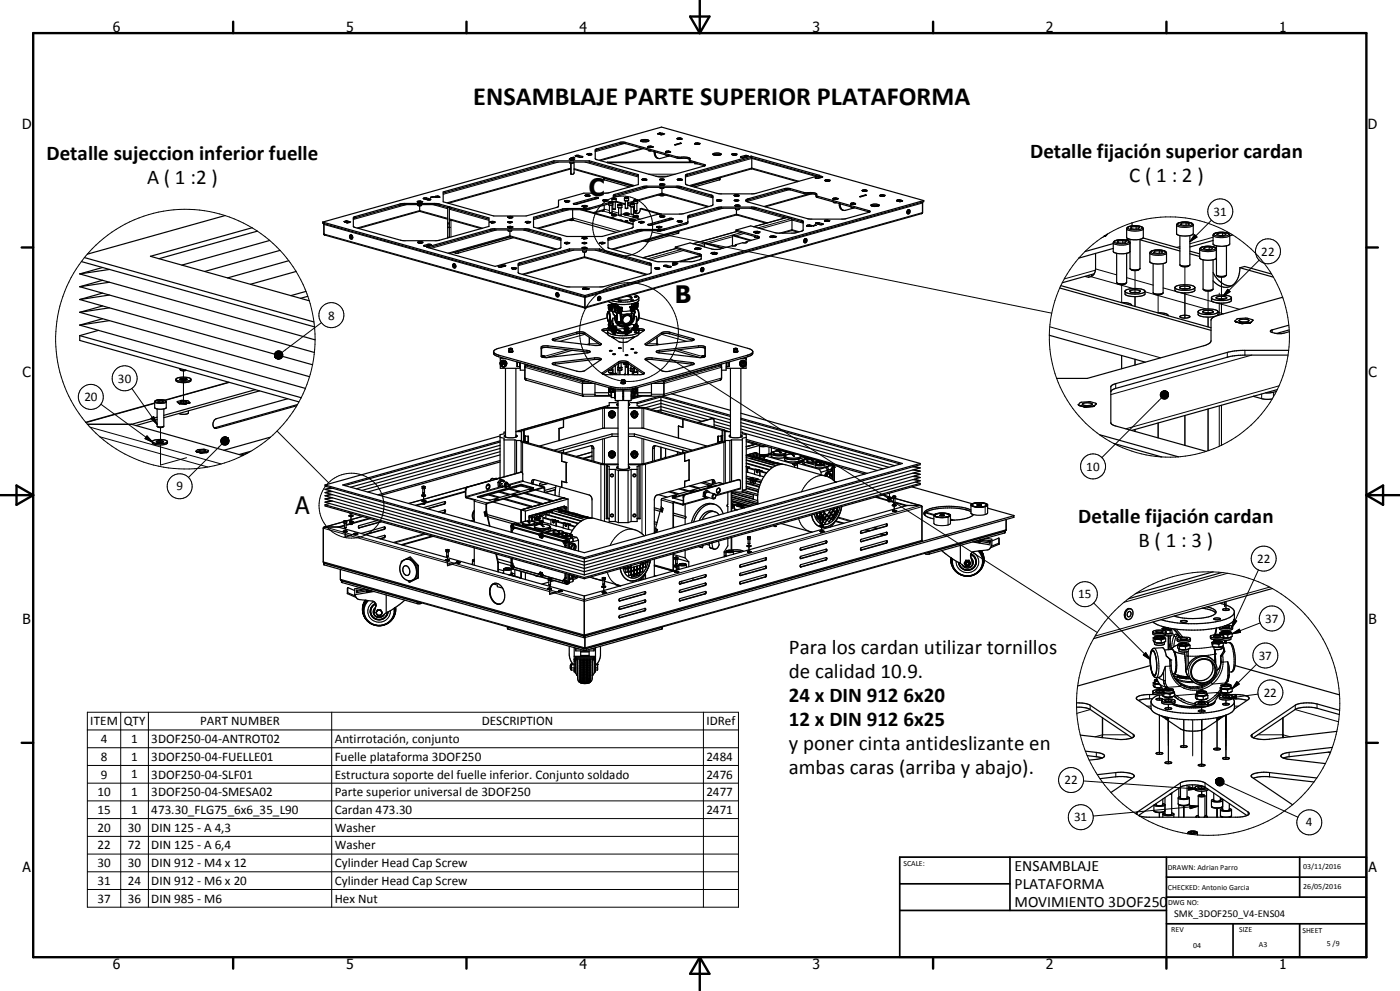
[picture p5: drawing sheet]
<svg xmlns="http://www.w3.org/2000/svg" width="420mm" height="297mm" viewBox="0 0 420 297" stroke-linecap="round" stroke-linejoin="round" font-family="sans-serif">
<defs><g id="words">
<text font-size="7.9" x="142" y="31.6">ENSAMBLAJE PARTE SUPERIOR PLATAFORMA</text>
<g font-size="7.2">
<text x="176.7" y="58.7">C</text>
<text x="202.4" y="90.7">B</text>
<text x="88.6" y="154.2">A</text>
</g>
<g font-size="6.3">
<text x="14" y="47.8">Detalle sujeccion inferior fuelle</text>
<text x="309" y="47.2">Detalle fijación superior cardan</text>
<text x="44.1" y="55">A ( 1 :2 )</text>
<text x="338.8" y="54.4">C ( 1 : 2 )</text>
<text x="323.4" y="156.7">Detalle fijación cardan</text>
<text x="341.5" y="163.9">B ( 1 : 3 )</text>
<text x="236.6" y="196">Para los cardan utilizar tornillos</text>
<text x="236.6" y="203.2">de calidad 10.9.</text>
<text x="236.6" y="210.4">24 x DIN 912</text>
<text x="271" y="210.4">6x20</text>
<text x="236.6" y="217.5">12 x DIN 912</text>
<text x="271" y="217.5">6x25</text>
<text x="236.6" y="224.8">y poner cinta antideslizante en</text>
<text x="236.6" y="232">ambas caras (arriba y abajo).</text>
</g>
<g font-size="4.7">
<text x="304.4" y="260.9">ENSAMBLAJE</text>
<text x="304.4" y="266.4">PLATAFORMA</text>
<text x="304.4" y="271.8">MOVIMIENTO 3DOF250</text>
</g>
<g font-size="4.2">
<text x="33.9" y="9.6">6</text>
<text x="103.8" y="9.6">5</text>
<text x="173.8" y="9.6">4</text>
<text x="243.8" y="9.6">3</text>
<text x="313.8" y="9.6">2</text>
<text x="383.8" y="9.6">1</text>
<text x="6.6" y="38.6">D</text>
<text x="410.4" y="38.6">D</text>
<text x="6.8" y="112.9">C</text>
<text x="410.5" y="112.9">C</text>
<text x="6.8" y="187">B</text>
<text x="410.5" y="187">B</text>
<text x="6.8" y="261.3">A</text>
<text x="410.5" y="261.3">A</text>
<text x="33.9" y="290.3">6</text>
<text x="103.8" y="290.3">5</text>
<text x="173.8" y="290.3">4</text>
<text x="243.8" y="290.3">3</text>
<text x="313.8" y="290.3">2</text>
<text x="383.8" y="290.3">1</text>
</g>
<g font-size="3.9">
<text x="364.1" y="64.6">31</text>
<text x="378.4" y="76.6">22</text>
<text x="98.5" y="95.8">8</text>
<text x="35.4" y="114.6">30</text>
<text x="25.3" y="120.2">20</text>
<text x="325.9" y="141.1">10</text>
<text x="52.9" y="147">9</text>
<text x="377.1" y="168.7">22</text>
<text x="323.4" y="179.3">15</text>
<text x="379.6" y="186.6">37</text>
<text x="377.6" y="197.7">37</text>
<text x="379.1" y="208.8">22</text>
<text x="27.1" y="217.3">ITEM</text>
<text x="37.2" y="217.3">QTY</text>
<text x="60" y="217.3">PART NUMBER</text>
<text x="144.5" y="217.3">DESCRIPTION</text>
<text x="211.9" y="217.4">IDRef</text>
<text x="30.2" y="222.7">4</text>
<text x="39.4" y="222.7">1</text>
<text x="45.4" y="222.7">3DOF250-04-ANTROT02</text>
<text x="100.4" y="222.8">Antirrotación, conjunto</text>
<text x="30.2" y="228">8</text>
<text x="30.2" y="233.3">9</text>
<text x="39.4" y="228">1</text>
<text x="39.4" y="233.3">1</text>
<text x="45.4" y="228">3DOF250-04-FUELLE01</text>
<text x="45.4" y="233.3">3DOF250-04-SLF01</text>
<text x="100.4" y="228.1">Fuelle plataforma 3DOF250</text>
<text x="100.4" y="233.4">Estructura soporte del fuelle inferior. Conjunto soldado</text>
<text x="211.9" y="228">2484</text>
<text x="211.9" y="233.3">2476</text>
<text x="29.2" y="238.6">10</text>
<text x="39.4" y="238.6">1</text>
<text x="45.4" y="238.6">3DOF250-04-SMESA02</text>
<text x="100.4" y="238.7">Parte superior universal de 3DOF250</text>
<text x="211.9" y="238.6">2477</text>
<text x="319.4" y="235">22</text>
<text x="29.2" y="243.9">15</text>
<text x="39.4" y="243.9">1</text>
<text x="45.4" y="243.9">473.30_FLG75_6x6_35_L90</text>
<text x="100.4" y="244">Cardan 473.30</text>
<text x="211.9" y="243.9">2471</text>
<text x="29.2" y="249.3">20</text>
<text x="38.4" y="249.3">30</text>
<text x="45.4" y="249.3">DIN 125 - A 4,3</text>
<text x="100.4" y="249.3">Washer</text>
<text x="322.2" y="246.1">31</text>
<text x="391.8" y="247.7">4</text>
<text x="29.2" y="254.5">22</text>
<text x="38.4" y="254.5">72</text>
<text x="45.4" y="254.5">DIN 125 - A 6,4</text>
<text x="100.4" y="254.6">Washer</text>
<text x="29.2" y="259.8">30</text>
<text x="38.4" y="259.8">30</text>
<text x="45.4" y="259.8">DIN 912 - M4 x 12</text>
<text x="100.4" y="259.9">Cylinder Head Cap Screw</text>
<text x="29.2" y="265.2">31</text>
<text x="38.4" y="265.2">24</text>
<text x="45.4" y="265.2">DIN 912 - M6 x 20</text>
<text x="100.4" y="265.3">Cylinder Head Cap Screw</text>
<text x="29.2" y="270.5">37</text>
<text x="38.4" y="270.5">36</text>
<text x="45.4" y="270.5">DIN 985 - M6</text>
<text x="100.4" y="270.5">Hex Nut</text>
</g>
<text font-size="3.1" x="352.2" y="274.8">SMK_3DOF250_V4-ENS04</text>
<g font-size="2.4">
<text x="271" y="259.6">SCALE:</text>
<text x="350.4" y="260.9">DRAWN: Adrian Parro</text>
<text x="391" y="260.5">03/11/2016</text>
<text x="350.4" y="266.9">CHECKED: Antonio Garcia</text>
<text x="391" y="266.5">26/05/2016</text>
<text x="350.4" y="271.3">DWG NO:</text>
<text x="351.4" y="279.2">REV</text>
<text x="371.8" y="279.3">SIZE</text>
<text x="390.7" y="279.5">SHEET</text>
<text x="358" y="284.1">04</text>
<text x="377.7" y="283.7">A3</text>
<text x="398" y="283.6">5 /9</text>
</g>
</g></defs>
<g fill="none" stroke="#000" stroke-width=".3">
<path d="M127.1 59.4v.2M127.3 59.3v.3M128 59.3v.4M129.1 59.6v.3M167.5 48.6l-34.5 9.6M171.2 50.4l-37.1 10.4M171.2 52h.1M172.2 50.5l18.2 5.1M172.7 46.6v.2M172.9 46.6v.3M173.6 46.6v.3M174.7 46.9v.2"/>
<path d="M175.5 48.6l16 4.4M178.5 59.2v.3M179.1 44.6v.3M179.2 59.2v.3M179.4 59.2v.2M181.3 53.5v.4M183.6 59.6l.4 .2 .8-.2M183.7 59.6h1.1l-.6 .1zM183.7 59.5v.1M184.5 58.2v.4M185.9 42.7v.3M187.3 59.4h.1"/>
<path d="M187.4 59.4h1.2M187.4 43l-8.8 2.5M187.4 59.3l.5-.2 .6 .2M187.4 59.3h.1M187.4 59.3h1.1M187.7 42.7v.3M188.5 59.3h.1M188.6 59.4h.1M191.2 60l7.4-2.1 14.2 4M192.6 44.4l-12.9 3.6M192.7 55.9v.4M194.1 55.8v.3"/>
<path d="M194.6 56.1l-10.6 3M194.6 52.2h8M196.3 45.7l.3 .1M196.8 52.8h3.6M198.1 53.7v.2M198.1 58.3v.3M198.2 53.7v.3M198.9 53.7v.3M199 58.3v.3M199.1 53.7v.2M202.6 56.1l11.3 3.2M203.1 55.8v.3"/>
<path d="M203.1 47v.4M204.4 55.9v.4M204.5 47.1v.4M206.2 52.2v.3M207.2 48.1v.4M211.2 49.3v.3M213.3 58.4v.4M215.8 53.5v.4M220.4 60v.2M220.6 59.9v.3M221.3 59.9v.3M221.5 60v.2"/>
<path d="M222.4 46.9v.3M223.4 46.6v.4M224.1 46.6v.3M224.3 46.7v.2M224.5 59.6v.3M235.3 56.5v.4M236.8 56.8l-12.7 3.6M237.1 56.5v.4M239.7 54.3l-14.2-3.9-18.7 5.2M241.2 57.7v.3M242.5 57.7v.4M242.7 58.1l-13.6 3.8"/>
<path d="M244.7 53.2v.2M244.8 52.9l-19.3-5.4-19.9 5.5M245.2 58.8v.4M245.8 52.9v.3M246.5 52.9v.3M246.7 52.9v.2M106.5 64.9v.4M120 61.1v.4M121.4 61v.3M121.9 61.3l-15.9 4.5M127.3 73.5v.2M128.3 73.2v.4"/>
<path d="M128.7 73.2v.4M128.8 73.2v.4M129.9 61.3l4.4 1.3M130.4 61v.3M131.7 61.1v.4M134.3 65.4l-8.4-2.3-18.8 5.2M134.3 68.2h.5M134.3 67.1h.5M134.3 66.8h.5M134.3 62.1h.5M134.3 71.1h.5M134.8 65.6l10 2.8"/>
<path d="M134.8 62.7l11.9 3.4M135.3 66.1v4.9M136.6 75.5v.4M137.5 75.4v.5M147.1 68.7v.4M148.4 68.6v.3M149 68.9l-19.8 5.6M149.6 79.8v.2M150.7 79.5v.4M151 79.5v.3M151.2 79.5v.3M152.4 66.5v.2"/>
<path d="M152.6 66.4v.3M153.3 66.4v.3M153.5 66.5v.2M156 78.7v.4M157 68.9l11.3 3.2M157.5 68.6v.3M158.8 68.7v.4M167.1 74.7l-14.1-4-18.6 5.2M167.7 71.2v.4M168.8 62.6v.4M170.1 62.5v.3M170.6 62.8l-10.5 3"/>
<path d="M171.1 65.8v.2M171.8 65.3l14.3 4M171.8 65.4l-10.6 3M171.9 65.8v.2M172.1 75l-16.6 4.6M172.1 61v.2M174.8 72.8v.2M175 72.7v.3M175.6 62.5v.3M175.7 72.7v.3M175.9 72.8v.2M176.9 62.3v.4"/>
<path d="M178.6 75l16.8 4.7M180.8 63.1v.2M180.9 63.2l3.2 .9M181.3 62.7l-3.4 1M181.3 62.7l1.5 .4M182.6 60.7l1.2 .1M182.7 60.6l.8-.1 .3 .2-.8 .1zM182.8 71.3v.3M183.6 63.3l2 .6M183.7 60.6h.1M183.8 60.7v.1M185 64.4l4.6 1.3"/>
<path d="M185.3 61.5h.1M185.4 61.4l.6-.1 .5 .1zM185.4 61.4v.1M186.3 64.1l1 .3M186.6 61.5l-.6 .2-.6-.2M187.5 64.4l2.6 .7M187.6 61h-.2M189.1 61.2l.5 .2 .7-.2M189.2 61.1h1.1l-.4 .2zM189.2 61.1h.1M190.1 60.3l-1.8 .5M190.1 60.1l.3 .2 .9-.1"/>
<path d="M190.3 65.2l1.8 .5M190.5 65.9l.3 .1M191.1 68.9v.4M191.2 60l-1 .1 .5 .1 .5-.1M191.2 60v.1M191.2 60.1h.1M191.3 60.1v.1M192.5 68.8v.3M193 69.1l-10.6 3M193.2 72.2h.1M193.7 72v.4M194.5 67.2v.2"/>
<path d="M194.6 71.9v.5M194.8 78.8v.4M195.6 69.6l119.9 24.3M198 68.8v.3M199.3 68.6v.4M199.6 79.5v.4M199.8 79.5v.4M200.1 79.5v.4M200.9 65.4v.4M201.2 79.8v.2M201.6 65.4v.3M201.8 65.5v.2"/>
<path d="M202.9 74.5l-10 2.8M203.4 69.4v.5M204.1 74.8l-10 2.8M205 75.1l-9.9 2.8M205.8 66.8v.3M206.9 64.5v.4M209.8 76.1v.3M210.1 76.5l-6.8 1.9M211.4 73.3l-1.3 .4M215.1 62.2v.4M216.4 62.1v.3M216.9 62.4l-10.5 3"/>
<path d="M219.7 71l-7.4 2M221.1 69.4l-13.2 3.7M222.3 69.7l-13.1 3.7M223.2 70l-2.5 .7M224.9 62.4l10.5 2.9M225.5 62.1v.3M226.8 62.2v.4M227.3 70.7v.4M230.3 66.8l-9.4-2.6-37.4 10.5M236.1 65.2l-10 2.8M237.3 65.5l-9.9 2.8M239.8 69.5l-2.2-.7-3.8 1.1"/>
<path d="M240.4 66v.4M240.9 66.9l-3.3-1-9.3 2.7M245.2 66.7v.4M245.4 66.7v.4M245.7 66.8v.3M246.8 67.1v.2M251.8 61.3h.2M260.7 63.1v.4M276.8 60.8l-101.3 28.4-78.3-21.9M276.8 63.7l-101.3 28.4-78.3-22M330.6 71.2h.1M334 72.8l.4 .4 1.5 .3 1.8-.1 1.1-.3 .2-.3"/>
<path d="M334.5 72.2l1.3-.3h1.4a1.14 1.14 0 0 1 1.4 .7l-1 .4-1.8 .1a1.1 1.1 0 0 1-1.4-.8zM338 68.6a5.1 5.1 0 0 0 4.7 .3l.3-.3M338.4 68.1l1-.4h1.8a1.14 1.14 0 0 1 1.4 .7l-1.7 .5a3 3 0 0 1-2.6-.6zM344.9 75.9a4.9 4.9 0 0 0 5.1 0M345.3 75.4l1.4-.4h1.4a1.09 1.09 0 0 1 1.5 .7l-1.4 .4h-1.4a1.1 1.1 0 0 1-1.5-.7zM353 67.4a4.9 4.9 0 0 0 4.7 .3l.3-.3M353.3 67l1.8-.4a2.37 2.37 0 0 1 2.6 .6l-.9 .4-2 .1a1.15 1.15 0 0 1-1.5-.7zM354 73.9l-1 .2M355.5 80v6.6M358.4 70.3l.7 .8-2.1 1.3zM359.9 74.7a5 5 0 0 0 4.6 .4l.4-.4M360.4 74.2l1.3-.4h1.4a1.14 1.14 0 0 1 1.5 .8l-1.8 .4a2.91 2.91 0 0 1-2.6-.6z"/>
<path d="M363.4 66l-6.4 6.4M363.9 71.1l-6.9 2M363.9 70.5a1.69 1.69 0 0 0 1.6 .7h1.1a2.58 2.58 0 0 0 2.3-.7M364.3 70.1l1.4-.4h1.4a1.1 1.1 0 0 1 1.5 .7l-1.1 .4h-1.8a1.14 1.14 0 0 1-1.4-.7zM368.7 69.8l-.4 .1M377.8 78l-10.9 10.8M96.4 96.7l-11.8 8.9M156.6 82.2l18.7-5.3 18.9 5.3M173 99.6v.4M175.4 99.7v.5l-7.5 2.1M181.8 99.8h.5M182.1 98.5v.5"/>
<path d="M182.4 93.5a3 3 0 0 1 .2 2.9l-.4-1.5zM182.6 93.3l.4 .6 .1 1.2v.8l-.2 .7M183.1 96.6l.6 .3M183.1 97.2l.8 .5M183.7 97h.1M183.7 95.9v1M183.7 96.9h.2M183.7 96.9l.2 .8M183.9 97.7l.1 .1M183.9 97.8h.1M184 97.8h.1M184 97.8l.1 .1"/>
<path d="M184.1 97.9l.2 .1M184.1 97.6l-.2 .1M184.1 97.6v.1M184.1 97.7l.2 .2M184.1 97.7l-.1 .1M184.3 97.9h.1M184.3 94.5l.1 .8M184.4 95.3l-.5 .1v1.7l.2 .5M184.4 95.3h.1M184.4 95.3l.2 1.1 1 1.2M184.4 92.2h.1M184.4 92.2v1.2"/>
<path d="M184.4 92.8l-.2 .6M184.4 91.9v.3M184.5 91.1h.1M184.5 95.3h.1M184.5 91.1l.1 .8M184.5 95.2v.1M184.6 97.8l-.3 .1M184.6 91.6h.1M184.6 91.6l.3 .3M184.7 91.1l.9 1-.7-1M184.7 99.5l1.4 .4h1.8M184.8 96.4h.1"/>
<path d="M184.8 99.5l2.7 .3M184.8 98.7l.2 .1M184.9 91.9l-.3 1.5M184.9 91.9l.2 .1M184.9 96.4l1.8 .3M184.9 98.5l.2 .1M184.9 96.7h.3M185 98.8l1.9 .9M185 96.7l.2 .1M185 91.7l-.1 .2M185 91.7l.3 .1M185 91.7h.1"/>
<path d="M185.1 91.2l.7 .8M185.1 92l-.3 1.1M185.1 98.6l-.1 .2M185.1 98.6l1.1 .7 1 .2M185.1 96.7h.1M185.2 97a2.7 2.7 0 0 0 3.8 .1M185.2 96.7v.1M185.2 96.8l1.9 .4M185.2 96.7l1.8 .4M185.2 96.8l.6 .5 1.1 .3M185.2 97l.4 .4M185.3 91.8l-.2 .2"/>
<path d="M185.3 91.8l.2 .3M185.6 97.6l-1.5 .1M185.6 97.4l.2 .1M185.6 97.4v.2M185.8 92.6v.1M185.8 92l.6 .1M185.8 92h-.1M185.8 92.3h.1M186 92.6l.1 .1M186 93.7l.2 1.9M186 92.3h.1M186 92.7h.1"/>
<path d="M186.1 92.7v.1M186.1 92.8h.1M186.2 95.6h.1M186.2 95.6l.2 .7M186.2 92.8l.4 .1M186.2 92.6l.1 .2M186.3 93.7v.5M186.3 94.2h.1M186.3 94.2v1.5l-.1-.1M186.5 93.4v1.8M186.9 99.7h.3M186.9 99.7h.1"/>
<path d="M186.9 97.6h.1M187.4 98.5l-2.3 .1M188.1 97.4l-1.2 .2M188.5 97.3l-1.5 .5-1.1-.3M188.7 99.6l.7-.3-.7 .4M189 97.1l.2 .2M189.2 97.3l-1.8 .7-1.8-.4M189.2 93.1l-2.6 .2M189.2 93.1l.2 1.7M189.3 94.7a1.66 1.66 0 0 0-2.3 0 1.66 1.66 0 0 0-.1 2.3M189.3 92.3v.3M189.3 92.6l-.2 .1 .1 .4"/>
<path d="M189.3 92.6h.1M189.4 92.6h.1M189.4 92.5h.1M189.4 92.5v.1M189.4 94l-3.1 .2M189.4 94h.1M189.4 91.7l-.4 .2M189.4 91.7h.1M189.5 93.9h.1M189.5 93.9v.1M189.6 91l-.2 .7M189.8 98.3l.1 .2"/>
<path d="M189.8 98.3l-1.3 1M189.8 98.3l-1.3 .1M189.9 98.5l-1.2 .9M190.1 98l-.3 .3M190.1 98v.2M190.1 98.2l-.2 .3M190.1 94.8h.1M190.1 94.2l.1 .6M190.2 94.8l-.4 1.5-.8 .8M190.2 94.8h.2M190.2 97.4h.3M190.2 97.7l-.1 .3"/>
<path d="M190.3 94l.1 .8M190.4 94.8h.5v1.8l-.2 .5M190.4 94.8l-.4 1.6-.8 .9M190.5 97.4v.1M190.5 97.5h.1M190.6 97.2h.1M190.6 97.2l-.1 .2M190.6 97.2l-1.4 .1M190.7 97.4l-.2 .1M190.7 97.4h.1M190.7 97.2v.1M190.7 97.1l.1 .1"/>
<path d="M190.7 97.1l-.1 .1M190.7 97.3h.1M190.9 96.4h.1M191 96.3l-.1 .7M191 96.3v.1M191 95.4v.9M191.1 96.2l-.1 .1M191.1 92.7a3.9 3.9 0 0 1 .3 3.2l-.1 .1M191.6 99.8h.5M191.8 98.5v.5M198.5 99.7v.5l7.6 2.1M200.9 99.6v.4"/>
<path d="M314.9 97.9l33.3 9.3M326.7 82.5v.6M327.2 82.9l12.7 3.6M328.6 81l-9.3 2.6M328.7 80.6l6.3 1.8M336.5 85.3v5.4M338 83.2l7.9 2.3M340.5 81.1v6.6M340.5 88.9v2.9M343.5 87.5l18.4 5.1M347.4 88.4v5.4M348.9 86.3l4.1 1.1"/>
<path d="M353.8 87.6l10.1 2.9M355.5 87.8v7.5M362.4 87.2v6.7M362.4 95v3M364.8 90.7l7.1 2M365.4 93.6l1.6 .5M365.8 87.9v.5M365.8 89.6v.1M365.8 90.8v3.6M366.4 83v6.7M366.4 90.9v3.3M368.3 86.7l.7 .7-2.1 1.4z"/>
<path d="M381.7 98.9v.7M39.5 116.4l7.6 10.8M55 111.1v2.9M55 114.7v6.1M68.8 114.6l-19.3 5.4M149.6 106.4v.5M150.5 109.3a.5 .5 0 0 1 .5-.5 .5 .5 0 0 1 .5 .5M152.7 104.6h.1M152.7 104.5h1l-1 .1M152.7 104.5l.1 .1M152.8 104.6l.4 .1 .5-.1M155.2 108.6v1.3"/>
<path d="M157.5 110.1l17.2 4.8h3.6M157.5 113.3l17.2 4.9h3.8M157.6 109.6l17.2 4.9h1.9M164.4 103.7v.4M166.1 101.5v.5M166.6 108.6v.5M170.4 104.8l-7 2M176.1 105v.5M178.3 107.3v.4M179.6 103h-2.8l-.8 .3M180.3 103v.3M180.7 111.7v.3"/>
<path d="M182.6 111.6l.4 .1 .8-.1M182.8 117.2a.62 .62 0 0 1 .7-.6 .62 .62 0 0 1 .6 .6M182.8 110.9h.1M182.9 110.9l.6 .1M183.2 111.8v.5M183.3 115.9v.5M183.5 117.5v1.6M183.6 110.9l-.1 .1M183.6 110.9h.1M183.9 112h.1M183.9 117.5a.53 .53 0 0 0-.1-.8 .53 .53 0 0 0-.8 .3 .53 .53 0 0 0 .4 .7M183.9 112h.7"/>
<path d="M184.6 112h-.6M184.6 112h.1M185.3 110.8l.4 .1 .9-.1M185.6 108.4v.5M185.6 110.1h.1M185.6 110.1l.1 .1M185.7 110.2h.5M186 111v1.3M186.3 110.1l-.1 .1M186.3 110.1h.1M186.4 114v.1M186.5 114h.1"/>
<path d="M186.5 113.9l.9 .1-.6 .1zM186.9 101.3v4.1M186.9 108.7v.5M187.5 114l-1.1 .1M187.6 112.2h.1M187.6 112.2v.1M187.6 112.3h.1M188 109.1h.1M188 109.4v.4M188.3 112.2h.1M188.3 112.3h-.1M188.3 108.4v.5"/>
<path d="M188.3 112.2v.1M189.1 111v.1M189.3 110.4h.1M189.3 110.4l.1 .1M189.4 110.5h.4M189.7 111.3v1M189.8 117.2a.64 .64 0 0 1 .7-.6 .64 .64 0 0 1 .6 .6M189.9 117.4a.53 .53 0 0 1 .3-.7 .53 .53 0 0 1 .7 .3 .53 .53 0 0 1-.4 .7M189.9 110.5h-.1M190 110.4v.1M190.1 112.1l.5 .2 .7-.1M190.1 110.4l-.2 .1"/>
<path d="M190.1 110.4h.1M190.3 111.4l.1 .1M190.3 111.5h.1M190.3 111l-.4 .2-.8-.1M190.4 111.5h.1M190.4 111.5h.6M190.6 115.9v.5M191.1 111.4v.1M191.1 111.5h-.1M191.3 112.1v.1M193.2 111.7v.3M193.7 103v.3"/>
<path d="M194.3 103h2.8l.8 .3M195.6 107.3v.4M197.8 105v.5M201.2 107.5l128 82.1M203.5 104.8l7 2M207.3 108.6v.5M207.8 101.5v.5M209.5 103.7v.4M216.3 109.6l-17.2 4.9h-1.8M216.5 110.1l-17.3 4.8h-3.6M216.5 113.3l-17.3 4.9h-3.8M218.7 108.6v1.3"/>
<path d="M220.2 104.6h.1M220.2 104.5l1 .1M220.2 104.5h.1M220.2 104.5h1M221.2 104.5v.1M221.2 104.6h-1M222.1 109.2a.81 .81 0 0 1 .8-.7 .81 .81 0 0 1 .8 .7M224.3 106.4v.5M334.7 115v1.4M336.5 106.6v3.9M340.5 107.7v1.7M348.5 119.2l-18 17.9"/>
<path d="M368.2 105.6v1.5M373.5 105v1.4M375.5 106.4l-42.3 11.9M376.2 118.7v.1M378.5 118.1v1.4M382 117.6v1.3M383.7 115.6l-46 12.9M27 128l39.3 11.1M29.9 130.9l32.5 9.1M30.3 121.2l15.5 11.3M44.1 130.7l1.7 1.8-2.3-1zM45.3 125.4l.8-.6 1 2.4z"/>
<path d="M46.4 120.9l-20.6 5.8M46.4 120.4l.5 .4 1.1 .1a1.88 1.88 0 0 0 1.9-.5M46.6 120.2l1.2-.4a1.97 1.97 0 0 1 1.9 .4l-1 .4a2.32 2.32 0 0 1-2.1-.4zM48.2 133.4v6l7.8-2.2M48.2 128.1v4.5M64.4 128.2l.5 .2M66.6 133.1l-10.1 10M83.1 129.2l15.5 15.5M156.3 129.1h.8M156.3 132.2h.8M156.8 128.8l.5 .1v1.7M157.3 132.4l-.5 .2v9.2"/>
<path d="M158.4 130.7v1.6M158.4 132.6v.1M177.6 134.4l.5 .1M177.6 135.5l-4.6 1.3M180.3 122.2l.5 .2v6M180.8 131.6v7.4l-.5 .1v16.8M181.3 122.1v6.2M181.3 131.4v24.8M182.8 136.5a.81 .81 0 0 1 .8-.8 .81 .81 0 0 1 .8 .8M182.8 124.5a.81 .81 0 0 1 .8-.8 .81 .81 0 0 1 .8 .8M189.5 124.5a.81 .81 0 0 1 .8-.8 .81 .81 0 0 1 .8 .8M189.5 136.5a.81 .81 0 0 1 .8-.8 .81 .81 0 0 1 .8 .8"/>
<path d="M192.6 122.1v6.2M192.6 131.4v28.6M193.1 131.6v7.4l.6 .1v21.4M193.7 122.2l-.6 .2v6M196.3 134.4l-.5 .1M213.6 125.4l.1 .1M214.2 128h.1M215.5 130.7v1.6M215.5 132.6v.1M216.6 132.4l.5 .2v12.3M216.8 129.1l1.7 .3M216.8 132.2h.8"/>
<path d="M217.1 128.8l-.5 .1v1.7M224.8 136.2l-.1 .1M226.5 135.7l.7 .2M226.5 135.7h.1M226.6 135.7h.1M226.9 136.4l.3 .1M230.5 136.1h.1M230.7 134v2.1M230.7 136.1h-.2M231.4 135.6l-.7 .5M233.4 135l-.2 .1M233.4 135h.1"/>
<path d="M233.5 134.7h.2M233.7 134.7h.1M233.7 134.7l4.9 1.4M233.7 134.7l-.3 .1M233.7 135.1v.2M234.2 135.6v.1M235.2 136.5v.7M235.5 136.5v.4M237.8 136.2v.2M238.3 136.7h.1M239.1 139l-.9 .3M239.2 139h-.1"/>
<path d="M239.2 139.3l-.8 .3M239.6 137.6v.6M240.1 136.5l9.6 2.7M240.5 138l-2.8 .9M240.7 138.3l-2.9 .8M240.7 138.4l-2.7 .8M240.9 138.4l-1.6 .5M241.4 138.5v.7M243.5 137.7v.2M243.9 138.1v.1M244.7 139.4v.7M246 138.6v.1"/>
<path d="M246.3 138.9v.1M247.2 139.5v.6M249.4 139.5h.1M249.4 139.5l-.2 .1M249.7 139.2h.1M249.7 139.2l.6 .7M249.7 139.2l-.3 .1M250.3 139.9v4.2M250.3 139.9h.1M340.5 128.7v.6M347.4 126.8v4.4M355.5 124.5v9"/>
<path d="M362.4 122.6v12.5M365.8 121.6v12.1M366.4 121.5v11.9M103.1 156.2l.1 .1M103.2 156.2h.1M103.2 156.2l.1 .1M103.2 156.3h.7M103.3 156.3h.5M103.5 159.5v1.3l3.2-.9M103.5 159.3h.1M103.6 159.5v1.5l1.9-.6M103.6 158.2v1.1"/>
<path d="M103.9 156.2h-.7M103.9 156.2h.1M103.9 156.2l-.1 .1M104 156.2h-.1M104 156.2l-.1 .1M105.3 153.9v.7M105.3 154.8v1.5M107.6 158.2h.2M108.8 154.8l-4.9 1.3M115.2 158.6l.1 .1M126.6 145.9h.9M126.7 145.9h.8z"/>
<path d="M127.1 147.8v.7M127.1 148.7v1.5M127.2 160l-9.2 2.6M133.3 151l.1 .1M133.3 153.5l.1 .1M139.6 146.8l.2 .1M140.1 146l-17.5 4.9M140.2 146h.1M142.2 155.8l-1 .3M142.3 156l-.7 .2M142.3 150.2l3.5 1M142.6 149.8l3.5 1"/>
<path d="M143.3 148.8v.1M146 153.1h-.2M146 153.3l-.2 .1M148.4 143.5h.1M148.5 143.5l.2 .1M148.5 143.4v.1M148.5 143.4h.7M150.1 145.9l-10.5 2.9M150.6 146l-10.7 3v.2M151.2 145.9l-.5 .1M153.4 158v1.5M153.6 159.1h.1"/>
<path d="M153.6 159v.6M153.7 157h.2M153.9 157.2l-.4 .1-.1 .4M153.9 157.2l16 4.5M153.9 157.9v.2M153.9 157.1v.1M153.9 157v.1M153.9 157l16 4.5M154.3 156.9l-.4 .1M154.4 158.2v.1M154.4 158.3l7.2 2M154.4 158.3l-.8 .8"/>
<path d="M154.4 158.2h.1M154.4 158.1h.1M154.5 158.1l7.1 2M154.5 158.1l-.1 .1M154.7 158.1h-.2M156.2 141.5h.1M156.2 145.2v.2M156.5 145.2v.2M156.8 145.5v.3M156.8 144l-4.1 1.2M157 144.3l-4 1.1M158.5 156.2v.2"/>
<path d="M158.8 155l.6 .2M158.9 156.7h.1M159 154.6h.1M159 154.6l-.2 .4M159 154.6l.7 .2M159.6 145l3.5 1M160 144.5l-.6 .2M160 146.2v.1M160.1 156.2l1.7 .5M160.3 155.1l.3 .1M160.3 155.8l1.7 .5M160.7 157.4h.1"/>
<path d="M160.9 155v.2M161 156.8l.7 .2M161.8 155.2l-.5 .6 1.4 .4M162 145.5h.1M162.2 155.3l-.4 .5 1.1 .3M162.2 154.6l-.4 .4M162.5 157.2v.2M163 146.2l.3 .1M163 157.8h.1M163.6 153.7l-1.1 .8M164.4 158.6v.7M164.7 153.6l-2.1 1.3-.4-.1-.4 .4"/>
<path d="M165.7 153.4l-.7 .1M166.1 156.2l-.3 .1M166.7 158.8l-.8 .2M166.8 159h.1M167.4 152.3h.1M167.4 159v.3M167.4 152.3l-.1 .1M167.8 159.4v.1M168.1 145.9l-.4 2.9M169.1 151.8l.7 .2M169.1 151.7l.1 .1M169.5 152.5l.3 .1"/>
<path d="M169.8 157.3h-.3M169.8 159.9v.2M190.3 158.7a6.5 6.5 0 0 0-7 4.1l-.3 .7M198.4 149.8l3.6 1M198.6 149.4l3.6 1M201.8 149.1v.1M204.9 151.1l-.1 .2M205 149.1h.1M205.5 148.2h.1M211.6 149.2l-6.6 1.8M213.9 144.5l.6 .2M214.7 145.5v.1"/>
<path d="M215 145.5h.1M215.7 144.6l1.3 .4M219.5 152h.1M219.7 152h.1M219.9 151.8l.4 .1M220.1 151.6l.2 .1M221.5 143.7l.1 .1M221.8 151.3v.4M222.2 146.3l-7.5 2M225.6 143.5v.4M227.2 141.2l-.3 .1M239.6 155.4a5.3 5.3 0 0 0 3.4 3.9"/>
<path d="M243.4 154.3a3.6 3.6 0 0 0 4.9 3.5M243.5 154.3a3.9 3.9 0 0 0 3.5 3.7M246.1 154.9v.1M246.1 155h.8M246.1 154.9h.8zM246.5 156.9v.7M246.5 157.7v1.6M246.8 154.9h.1M246.9 154.9v.1M247.7 142.7a6.3 6.3 0 0 0-6.6 3.5l-.7 1.2M248.3 141.4l.2 .1M249 142.3h.1"/>
<path d="M249.8 140.1l-.2 .1M250.3 140.1l-.4 .1M250.3 140.1h.1M250.3 140h.1M250.5 144.4l.4 .1M251.3 155.2l3.8 1.1M251.5 155l4.1 1.1M258.3 159.8h.1M261.8 158.2l1.2 .3M262.3 158l1.2 .4M264.8 148.3l3 .9M265.8 157.7h.1"/>
<path d="M266.9 147.8v1.6M267.8 148.8h.9M267.9 148.8h.8M267.9 148.8h.1M267.9 148.8h.7M268.3 150.8v.7M268.3 151.6v1.6M268.5 149.4l7.5 2.1-100.7 28.2-77.8-21.8 5.6-1.5M268.7 148.8h-.1M276.6 151.9l-101.3 28.3-78.3-21.9M277.8 153.5l2.5 .7M280.2 156.8a1.54 1.54 0 0 0 1.5 .7l2.7-.2"/>
<path d="M283.1 154.3v.3M284.4 155v2.3M285.1 155.6l1.2 .3M285.1 156.8l-.7 .5M289.7 152.7l.6 .2M292 154.2l1.4 .2 2.1-.2M294.3 151.2l-.1 .3M295.5 151.8v2.4M296.3 153.7l-.8 .5M301.3 159.3v.5M301.8 158.8l-126.3 35.4-73.4-20.6M304.1 154.6v.5"/>
<path d="M97.2 168.8v.5M102.7 174.1v.5M107 176.9v.3M107.1 177.2v.4M109.9 176.7v.4M110 176.7v.4M110.4 176.8v.2M115.2 161.1l.1 .1M121.7 167.6a3.3 3.3 0 0 1 3.2 3.9 2.42 2.42 0 0 1-1.4 2.5M127.7 160.1l-9.3 2.6M133.8 164.8v.1M133.8 164.9h.9"/>
<path d="M133.8 164.8l.3 .1M133.9 164.8h.7M133.9 164.8h-.1M134.2 168.1v1.3l3.2-.9M134.2 167.9h.1M134.2 168.1v1.5l2-.6M134.2 166.8v1.1M134.6 164.8h.1M134.6 164.8l-.2 .1M134.7 164.8v.1M141.7 168l.6 .3M142.3 167.6l-.4 .3 .4 .2"/>
<path d="M149.5 168.5h-.2M149.5 168.7h-.1M151.1 170.6l.9 .3h.9l.5-.3M151.3 170.4l1.3-.2 .6 .3-1.1 .3-.7-.1zM153.4 169.7h.1M153.4 167.3v2.3M153.6 170.3l.3 .2M153.6 168.8h.1M153.6 167.4v1.4M153.6 168.8l.8 1.2M153.9 170.5l10.6 3M153.9 170.5h.1"/>
<path d="M153.9 170.5v.1M153.9 169.9v.1M154.4 170.1h.1M154.4 170v.1M154.4 170l7.2 2M161.6 172v.1M161.6 172l.1 .1M161.6 160.3l.4 .7M161.6 160.2v.1M161.6 160.1v.1M161.6 160.1l.1 .1M161.7 172.1h.1"/>
<path d="M161.7 160.2l-.1 .1M161.7 160.2l.4 .7M161.9 160.1h-.3M161.9 172l-.2 .1M161.9 160.1l-.2 .1M162 171.5l.1 .1M162 171.5l-.4 .5M162 161h.1M162 161l.1 .1M162.1 171.5l.4 .1M162.1 171.5v.1M162.1 171.5h-.1"/>
<path d="M162.1 161.1l.4 .2M162.1 171.6l-.4 .5M162.1 160.9l-.1 .1M162.1 160.9v.1M162.1 171.6h.1M162.1 161v.1M162.1 161h.1M162.2 161l.4 .1M162.3 160.9h-.2M162.4 160.9l-.2 .1M162.5 171.6l.1 .1M162.5 161.2v.1"/>
<path d="M162.5 171.6h.1M162.6 161.1h.1M162.6 161.1l-.1 .1M162.6 161.1v.1M162.6 171.7h.1M162.6 161.2h.1M162.6 171.7l.5 .7M162.6 161.2l-.1 .1M162.7 160.4v.1M162.7 172.3v.2M163 172.5h.1M163.1 172.4l5.6 1.6"/>
<path d="M163.1 172.4l-.1 .1M163.1 172.5v.1M163.1 160.7l5.6 1.6M163.1 160.7l-.5 .5M163.1 160.6h.1M163.1 160.6v.1M163.1 160.6l5.7 1.5M163.4 160.5l-.3 .1M164.5 173.4v.1M164.5 173.4h.8M164.5 173.4h.1M164.9 176.7v1.3l3.2-.9"/>
<path d="M164.9 176.5h.1M164.9 176.7v1.5l2-.6M164.9 175.4v1.1M165.3 173.4h.1M165.3 173.4l-.8 .1M165.3 173.7l4.6 1.3M168.7 174v.1M168.7 174l.1 .1M168.7 162.3l.8 1.2M168.8 174.1h.1M168.8 162.3h-.1M168.8 162.1l-.1 .2"/>
<path d="M168.8 162.1v.1M168.8 162.2h.1M168.9 162.2l-.1 .1M168.9 162.2l.7 1.2M169 162.1h-.2M169.1 174l-.2 .1M169.1 162.1l-.2 .1M169.5 173.2h.1M169.5 173.2l-.8 .8M169.5 163.5v.5M169.5 171.8v1.4M169.5 173.2l.1 .1"/>
<path d="M169.6 173.3h.1M169.6 163.4l-.1 .1M169.6 173.3l-.7 .8M169.6 163.4v.7M169.6 163.4h.1M169.6 171.8v1.5M169.8 173.3h-.2M169.8 163.4h-.2M169.9 163.4l-.4 .1M169.9 173.2h-.3M169.9 161.6v.1M169.9 175h.1"/>
<path d="M169.9 175v.1M169.9 161.7l.4 .7M169.9 162.4v.1M169.9 174.4v.1M169.9 161.5v.1M169.9 161.5l.4 .4 .2 .5M170.1 160.2v.1M170.3 161.4l-.4 .1M170.3 174.5l-.1 .4-.3 .1M170.3 162.4v1.8M170.3 172v2.5M170.3 174.5h.2"/>
<path d="M170.3 162.4h.2M170.5 162.4v1.9M170.5 172.1v2.4M170.5 174.5l-.4 .6M170.9 174.3l-.4 .2M170.9 162.3l-.4 .1M171.2 160.8v.6M171.7 162.8l.2 .1M172 164.7h.1M172.3 163.7l.1 .1M180.7 173.2v.1M180.7 173.3h.8"/>
<path d="M180.7 173.2h.8M180.8 173.2h.7M180.8 173.2h-.1M181.1 175.2v.7M181.1 176.1v1.5M181.5 173.2h.1M181.6 173.2l-.1 .1M182.2 171.5a5.2 5.2 0 0 0 3.4 3.9M186 170.4a3.7 3.7 0 0 0 4.9 3.5M186.1 170.4a3.9 3.9 0 0 0 3.5 3.7M193.3 178h.2M193.7 171.8v.7"/>
<path d="M196.3 169.3l5.7 1.5M202.1 170.9l.1 .1M202.5 167.1v.1M202.5 167.2h.8M202.5 167l.8 .1zM202.9 169.1v.7M202.9 170v1.5M203.4 167.1l-.1 .1M203.7 169.3l.8 .3 1.4-.3M203.9 175h.2M203.9 177.5l.2 .1M203.9 169l.8-.1a.67 .67 0 0 1 1 .3l-1.3 .2-.5-.2z"/>
<path d="M211.4 172.9l.2 .1M211.4 178h.2M211.4 175.4l.2 .1M217.2 165.4l.6 .1M217.2 165.6l.6 .2M217.8 165.3v.1M217.8 165.4l.9 .2 1.3-.2M218 165.1l.4-.1a1.2 1.2 0 0 1 1.5 .3l-.9 .2a.71 .71 0 0 1-1-.4zM219.9 165.2v.1M220 165.3v.1M222 172.4l.2 .1M222 175h.2"/>
<path d="M222 169.9l.2 .1M224.3 161l.7 .1M224.3 161h.8M224.3 161h.1M224.7 163v.7M224.7 163.8v1.6M225 161v.1M225.1 161h-.1M225.1 161l-.1 .1M229.6 170.4h.1M229.6 172.9h.1M229.6 167.8l.1 .1"/>
<path d="M240.2 164.9h.1M240.2 169.9h.1M240.2 167.4h.1M247.7 162.8h.1M247.7 167.8h.1M247.7 165.3h.1M258.3 162.3h.1M258.3 164.8l.1 .1M265.8 160.2h.1M265.8 162.7l.1 .1M276.6 161.9l-101.3 28.4-78.3-21.9M278.8 165.6v.4"/>
<path d="M289.3 168.6l.5-.7h.9l.5 .7M291.2 166.2a2.44 2.44 0 0 1 .4 4.2 2.44 2.44 0 0 1-3.8-1.7M291.2 166.7v.1M291.2 166.1a2.49 2.49 0 0 1 1.6 2.3M291.7 168.5v.1M291.8 165.5a3.3 3.3 0 0 1 0 5.8 3.3 3.3 0 0 1-5-3.1M293.5 161.9v.3M294 161.8v.4M294.1 161.9v.4M296.9 162.4v.3M296.9 162v.3M368.3 171.8l-31.1 8.7"/>
<path d="M377.5 170.8l-8 17.4M380.9 176l-52.4 14.6M112.2 180.3a3.3 3.3 0 0 0 0 5.8 3.3 3.3 0 0 0 4.9-3.1M112.3 183.4v.1M112.7 181a2.48 2.48 0 0 0-1.5 2.2M112.8 181.1a2.43 2.43 0 0 0-.4 4.2 2.43 2.43 0 0 0 3.8-1.8M112.8 181.6h.1M112.8 183.5l.4-.8h1l.5 .8M125.1 180.4v.5M152.4 188.1v.4M172.3 198.3h.3M172.7 194.5h1"/>
<path d="M172.7 197.5h5.5M173.1 197.5v4.9M173.2 197.5v5M174.2 195.2h2.5M174.2 195.4h2.5M174.2 195.1h2.5M174.9 194.4v.4M175 190.6v.5M175.5 190.6v.5M176 194.4v.4M177.2 194.5h1M177.7 197.5v5"/>
<path d="M177.8 197.5v4.9M178.3 198.3h.3M185.8 182.6h.1M185.8 185.1l.1 .1M185.8 180.1h.1M193.3 180.5h.2M193.3 183l.2 .1M198.5 188.1v.4M203.9 180l.2 .1M328.1 180.7l17 17M343 196.3l.7-.7 1.4 2.1zM345.5 195a.61 .61 0 0 1 .7 0 .61 .61 0 0 1 .2 .7l.5 1.9 .1 3.3a1.52 1.52 0 0 1-.8 1.7 9.6 9.6 0 0 1-.7-7.6z"/>
<path d="M346.2 194.3a4.4 4.4 0 0 1 1.4 3.5v3.4a1.99 1.99 0 0 1-.7 1.9M350.5 188.2v.3M350.5 190.6v4.1M350.8 197.4l.2 2.2M351 199.6l-1.4 .1v4.6l.6 1.5M351 199.6a7.2 7.2 0 0 0 3.1 6.1M351 191.3v3.4M351 193l-.4 1.7M351.1 190.6l-.1 .7M351.3 199.5l-.3 .1M351.3 188.4v.1M351.3 188.3v.2"/>
<path d="M351.3 199.5h.1M351.3 188.5l.3 1.3M351.6 189.8v.7M351.6 189.8h.1M351.6 189.8l.7 .7M351.8 188.4l2.4 2.5-1.9-2.4M352.3 190.5l.5-.5 1 1M352.3 190.5l-.6 1.9-.2 2.2M352.3 190.5l.5 .4M352.8 188.6l1.9 2.2M352.8 190.9l-.7 2.9M353.2 190.4l-.4 .5"/>
<path d="M354.6 192.5l.1 .2M354.7 190.8l1.7 .2M354.7 190.8l-.1 .1M354.8 191.7h.1M355.3 192.5l.1 .3M355.3 195.4l.4 5M355.4 191.6v.1M355.4 192.7v.1M355.4 192.8l.6 .1M355.8 192.5l.2 .4M356 192.9l.8 .2M356 195.4l.1 5.4-.4-.4"/>
<path d="M356.1 196.5v.1M356.1 196.6h.4M356.4 195.2l.1 1.4M356.5 196.6v2.7M356.6 194.5l-.1 .7M358.3 198.6a3.7 3.7 0 0 1 5.8 .2 3.7 3.7 0 0 1-1.5 5.5 3.6 3.6 0 0 1-4.8-.8 3.6 3.6 0 0 1 .5-4.9zM363.8 193.8l-3.3 .5h-3.6M363.8 193.8l.2 .1 .4 1.1v3.4M364 197.9a4.4 4.4 0 0 0-6 .2 4.4 4.4 0 0 0-.4 5.9M364.1 192.3l-.6 .3 .3 1.2M364.1 192.3h.1M364.1 191.7v.6"/>
<path d="M364.1 192.3l.1 .1M364.2 192.4h.1M364.3 192.3l-.1 .1M364.3 192.2h.1M364.3 192.2v.1M364.3 192.3h.1M364.4 190.2l-1.1 .3M364.5 190l-.1 .2M364.5 190l.1 .1M364.6 195.9l-3.3 .6-4.8 .1M364.9 188.2l-.4 1.8M366.2 196.7l.1 1.6"/>
<path d="M366.3 198.2v.1M366.3 198.3a7.9 7.9 0 0 1-3 6.2M366.3 198.3l.6 .1M366.8 196.2l.1 2.2M366.9 198.4l1.4-.1v4.5l-.6 1.7M366.9 198.4a8.8 8.8 0 0 1-3.1 6.6M367.3 180.4v1.4M367.3 188.1v.1M367.3 189v.2M367.3 191.9v.8M367.8 180.3v2.7M367.8 187.5v.7"/>
<path d="M367.8 189v.8M367.8 191.9v1M368.7 199.8v2.6M368.7 192.6a4.3 4.3 0 0 1 1.4 3.5v3.4a1.95 1.95 0 0 1-.7 1.9M369.7 189.9l2.1-1.3 .4 .9zM370.1 185.7l.9 .4-1.5 2.1zM377 199.1l-7.3 7.3M378 186.7l-8.3 3.2M26.2 213.5h195.3v58.4h-195.3zM26.2 218.8h195.3M36.2 213.5v58.4M44.5 213.5v58.4"/>
<path d="M99.5 213.5v58.4M172.3 200.3h.3M178.3 200.3h.3M211 213.5v58.4M327 211.3v1.3l-3.9 1.2M344.1 211.6h1.2M344.9 208.2v1.2M347.4 203l1.3 .7 .9 .2M347.6 204.7l.6 .6 1.5 .7M347.8 206.2v1.3M347.8 208.3v1.5M347.8 214.3v11.8"/>
<path d="M349.1 204h.1M349.1 201.2v3.2l.6 1.6M349.7 206l.2 .2M349.8 206.3l.2 .1M349.9 206.2l.1 .2M350 206.4l.6 .3M350.2 205.8l-.5 .2M350.2 205.8l.1 .2M350.3 206l.4 .5M350.3 206l-.4 .2M350.5 209v1.3M350.5 211.1v1.5"/>
<path d="M350.5 215.1v13.8M350.7 206.7h-.1M350.7 206.5v.2M351.6 206.4l-.9 .1M351.8 210.9a17.2 17.2 0 0 0 8.6 .9M352 202.6h.2M352.1 210.9l3.4 .7 3.7 .1M352.1 208.7l.4 .3M352.2 202.6h.1M352.2 202.6a11.7 11.7 0 0 0 4.9 .8M352.4 208.1l.5 .4M352.4 203.2l.6 .3"/>
<path d="M352.5 209l2.7 1.5 2.6 .8M352.5 203.4l.5 .4M352.9 208.5l-.4 .5M352.9 208.5a11.3 11.3 0 0 0 5.6 2.4M353 203.5h.1M353 204a7.1 7.1 0 0 0 9 1M353 203.5v.3M353 203.5a13.2 13.2 0 0 0 4.9 .8M353 203.8l3.3 .7h2M353 203.8a7.2 7.2 0 0 0 4.8 2M353.2 204.2l1.1 1M354.1 205.7l-3.8 .3"/>
<path d="M354.3 205.2h.1M354.3 205.2l-.2 .5M355.1 210.5h.1M355.1 206.2h.1M355.1 205.5h.1M355.1 215.6v8.4M355.7 200.4l.5 2M357.8 211.3l.7 .1M357.8 211.3h.1M357.8 205.8h.1M357.8 215.7v10.8M358.9 208l-6 .5"/>
<path d="M360.5 206.6h.1M360.5 206.1h.1M360.5 205.7h.1M360.5 205.4h.1M360.5 209.8v1.3M360.5 211.8v1.6M360.5 215.6v14M360.8 205.2l-1.4 .5-1.6 .1M363.3 204.5l.5 .5M363.3 204.5a7.3 7.3 0 0 1-9 .7M363.8 205a8.5 8.5 0 0 1-9.7 .7M364.5 210.2l-.6 .5-1.4 .5"/>
<path d="M364.5 210.2a2.35 2.35 0 0 1-2.2 1.3M365.1 215.1v9.7M365.4 207.5l.3 .5M365.4 207.5l-1.5 1.5-2.1 1.3M365.4 207.5l-3.4 .3M365.7 208l-1.6 1.5-1.7 1.1M366.1 206.7l-.7 .8M366.1 206.7v.5M366.2 207.3l-.5 .7M366.3 206l-.3 .1 .1 .6M366.4 205.3h.8M367.2 205.3v.2"/>
<path d="M367.2 205.5h.1M367.3 207.7v.5M367.6 204.7l.3 .2M367.6 204.7l-.4 .6M367.6 204.7l-3.8 .3M367.7 204.5l.3 .1M367.7 204.5l-.1 .2M367.7 205.1l-.4 .4M367.8 207.7v1.3M367.8 209.8v1.5M367.8 214.3v13.3M367.9 204.9h.1"/>
<path d="M368.4 209.2l2.5-.8 .1 1zM368.7 202.4l-.4 1.8M368.7 202.4l-.4 .1M368.7 202.1v.3M370.3 211.6h1.3M370.7 208.2v1.2M371.1 204.3l.7 .7-2.1 1.4zM377.4 208l-9 1.2M388.5 212.6l13.1 3.7M388.6 211.3v1.3M395.1 211v1.3M26.2 224.1h195.3"/>
<path d="M26.2 229.4h195.3M26.2 234.7h195.3M325 234.1l34.1 2.4M328.9 225.5v1.3M334.7 231.5v1.3M338.3 220.2h-7.5l-2.3 .6M340 220.1v.8M354.2 239.2h.1M354.1 234.6v1.3M354.1 239.2l.1 .1M354.2 239.3l.7 .1 1.2-.1M356.1 239.2l-.6 .2-1.3-.1"/>
<path d="M356.6 235.8l2.5 .7-2.6 .3zM357.8 235.2v1.4M360.5 235.5v.9M360.5 237.1v1.2M361.5 234.6v1.3M364.1 239.8l.1 .2zM364.2 240l.4 .1M366 240l.1-.2-.4 .3M367.1 234.8l22.3 10.1M375.7 220.1v.8M377.4 220.2h7.5l2.2 .6M380.9 231.5v1.3"/>
<path d="M386.7 225.5v1.3M26.2 240h195.3M26.2 245.3h195.3M26.2 250.7h195.3M26.2 256h195.3M341.2 243.4v.8M346.2 242.9a3.1 3.1 0 0 0 3.3 0M346.8 241.2l1 .3 1.1-.3M346.8 241.1v.1M346.8 241.2l.9 .2 1.1-.2M347.8 243.5v1.4M348.8 241.1l.1 .1"/>
<path d="M348.8 241.2h.1M349.5 244l.2 .1M349.5 243.9v.1M349.5 244l.1 .1M349.7 244.2l.6 .1M349.7 244.1l1.4 .1M351.5 243.9v.1M351.5 244l-.3 .1M351.5 244l-1.1 .2M353.5 240.9a3.3 3.3 0 0 0 3.3 0M355.1 241.5v3.4M356.4 249.6a2.64 2.64 0 0 0 2.8 0"/>
<path d="M356.6 249.4l1.4-.3a.63 .63 0 0 1 1 .4l-1.5 .3-.7-.2zM356.9 241.4l2.6 .2-2.5 .8zM359.5 244.7v.1M359.5 244.8l.2 .1M359.5 241.6l-31.5 3M359.5 244.8l.4 .1M361.5 244.8l-.4 .1M361.5 244.7l-.2 .2M363.4 241.6a3.1 3.1 0 0 0 3.4 0M364.2 240l1.7 .1M364.7 240.1h.9M365.1 242.2v2.7"/>
<path d="M366.1 244.4a3.1 3.1 0 0 0 3.4 0M366.8 242.6a1.8 1.8 0 0 0 2 .1l-1 .3a.73 .73 0 0 1-1-.4zM374.4 243.4v.8M26.2 261.3h195.3M26.2 266.6h195.3"/>
<circle cx="186.8" cy="67.8" r="9"/>
<circle cx="366.1" cy="63.4" r="3.7"/>
<circle cx="380.4" cy="75.3" r="3.7"/>
<circle cx="99.4" cy="94.4" r="3.8"/>
<circle cx="188.1" cy="95.9" r="1.41"/>
<circle cx="188.7" cy="99.5" r="14.8"/>
<circle cx="27.2" cy="119" r="3.7"/>
<circle cx="37.4" cy="113.4" r="3.8"/>
<circle cx="55.6" cy="101.6" r="38.9"/>
<circle cx="222.9" cy="109.3" r=".71"/>
<circle cx="350.8" cy="101" r="36"/>
<circle cx="183.6" cy="136.5" r=".7"/>
<circle cx="183.6" cy="124.5" r=".69"/>
<circle cx="190.3" cy="124.5" r=".7"/>
<circle cx="190.3" cy="136.5" r=".7"/>
<circle cx="327.9" cy="139.8" r="3.7"/>
<circle cx="53.9" cy="145.7" r="3.7"/>
<circle cx="105.4" cy="151.6" r="9.7"/>
<circle cx="290.3" cy="168.9" r=".77"/>
<circle cx="325.5" cy="178.1" r="3.7"/>
<circle cx="379.1" cy="167.4" r="3.7"/>
<circle cx="379.6" cy="196.5" r="3.7"/>
<circle cx="381.5" cy="185.4" r="3.7"/>
<circle cx="362.4" cy="210.9" r="39.5"/>
<circle cx="381.1" cy="207.5" r="3.8"/>
<circle cx="321.3" cy="233.8" r="3.8"/>
<circle cx="324.2" cy="244.9" r="3.7"/>
<circle cx="392.8" cy="246.5" r="3.7"/>
</g>
<g fill="none" stroke="#000" stroke-width=".36">
<path d="M198 39.9h.1M198.1 39.9l-.8 .2M198.1 39.9h.1M127 59.4l.7-.1 1.5 .5-.8 .1zM127.4 59.7l1.4 .2M129.2 59.8l-.1 .1M129.2 59.1l.9-.1zM130.5 59h.1M130.6 59l.4 .2M130.6 59l.4 .1M130.6 59v.1M130.8 58.9l.8 .1z"/>
<path d="M131 59.1l.1 .1M131 59.1h.1M131.1 59.1v.1M131.6 59.1h-.5M131.6 59.1h.1M131.7 59.1l-.7 .1M131.7 59.1h-.1M131.7 59.1h.1M131.8 58.9l-.5-.1-.8 .2M131.8 58.9h.1M131.9 58.9l-.2 .2M166.2 48.2l-33.2 9.3v3l15.1 4.2h9.7l9.5-2.7 .2-.1v-1.9l7.7-2.1 7.1-.1 9.2-2.5v-3l-14.7-4.1"/>
<path d="M166.2 48.2h10.6M166.2 48.6h10.6M166.2 48.6l-33.2 9.3M166.2 48.2v.4M170.8 47.7h.1M170.8 47.7l.9-.2 .5 .1-.2 .2M170.9 47.7l.3 .1M170.9 47.7l.4 .2M170.9 47.8l.4 .1M170.9 48.6l.1 .2 .3 .1M171.1 47.7h.1M171.2 47.6l.7 .1z"/>
<path d="M171.2 50.6l-36.7 10.3M171.2 48.9l.2 3.3M171.2 47.8h.2M171.2 47.8l.1 .1M171.3 47.4l.8-.2zM171.3 47.9h.1M171.3 48.9l.1 3.3M171.4 47.8v.1M171.9 47.8h.1M171.9 47.8h-.5M171.9 47.8l-.5 .1M171.9 47.8l-.6 .1"/>
<path d="M172 47.8h-.1M172 47.2h.1M172 47.8h.1M172 48.6l-.1 .3h-.6M172.2 50.8l17.7 4.9M172.2 48.6v3.3l-.2 .3h-.6M172.6 46.7l.9-.2 1.3 .5-.8 .2zM172.6 46.7v.1M173 46.9l1.4 .3M175.5 58.6l.6 .2M175.5 58.6h.1M175.6 58.6l.4 .2"/>
<path d="M175.6 58.6l.4 .1M175.9 58.5h.7zM175.9 58.5h.1M176 58.7h.1M176 58.7v.1M176.1 58.7v.1M176.1 46.2l.1 .1M176.1 46.2h.1M176.2 46.3l.4 .1M176.2 46.3h.1M176.2 46.2l.3 .2M176.4 46.2h.7"/>
<path d="M176.4 46.2h.8M176.4 46.2h.1M176.5 46.4h.2M176.6 46.4h.1M176.6 58.7h.1M176.6 58.7h-.5M176.7 58.7l-.6 .1M176.7 46.4h.1M176.7 58.7h.1M176.7 58.7h-.1M176.8 48.6l14.7 4.1M176.8 48.2v.4"/>
<path d="M176.9 58.5l-.6-.1-.8 .2M176.9 58.5l-.2 .2M176.9 58.5h.1M177.2 46.2h-.1M177.2 46.3h.1M177.2 46.3l-.5 .1M177.2 46.4h-.5M177.2 46.4h-.6M177.4 46.1l-.5-.1-.8 .2M177.4 46.1h.1M177.5 46.1l-.3 .3M177.5 46.1v.1"/>
<path d="M178.6 45.3l.5-.4 6.8-1.9h1.4l16 4.4 2.8 .1 .8 .3M179.1 59.5l-6.7 1.8M179.5 59.3l-1-.1-6.5 1.9M179.5 59.3l-7.1 2M179.5 59.3h.1M181.2 53.3v.6l7.7 2.1M181.2 53.3l8.5 2.5M181.2 53.3h.1M181.8 60h-.6M181.8 60h.1M184 59.5v.1M184 59.4l-.4 .2v.7l.2 .1"/>
<path d="M184 59.4v-.9l.5-.3 9.3-2.4h10.2l9.3 2.6 .6 .4v2.6l-.4 .3-8.6 2.4-7.5 .1-6.9 1.9M184 59l.4-.3 8.5-2.5 10.2-.1 1.3 .2 8.9 2.5 .6 .4M184 59.4l.8 .1M184.3 59.5h.3h-.6M184.3 59.5h-.3M184.3 59.5v.2M184.8 59.5v.1M184.8 59.6v.8h-1M187.7 59.2v.1M188 59.2l.3 .1-.6-.1M188 59.2h-.3M188 59.2v.2"/>
<path d="M188.5 59.2l-1.1 .1-.1 .7 .3 .2M188.5 59.2v.1M188.5 59.3l.1 .8-1 .1M190.8 60l.2 .1-.4 .1-.2-.2M190.8 60h-.4M190.8 60v.2M192.2 42.1l.6-.3a1.97 1.97 0 0 1 1.8 .4l-.5 .3h-1.1l-.6-.1zM192.3 42.4l.9-.2 1.3 .2M192.6 53.8h.1M192.6 53.9l.5 .1M192.6 53.9h.1M192.6 53.8l.4 .1"/>
<path d="M192.6 53.8l.5 .2M192.9 53.8h.8M192.9 53.8h.1M192.9 53.8h.7M193 44.5l-12.9 3.6M193 53.9v.1M193 54h.1M193.1 54h.1M193.2 54h.1M193.7 53.8h-.1M193.7 53.9h.1M193.7 53.9l-.7 .1"/>
<path d="M193.7 53.9l-.6 .1M193.8 53.9h-.1M194 53.7l-.6-.1-.8 .2M194 53.7l-.2 .2M194.4 44h.1M194.4 44l.8-.2 .6 .2-.3 .1M194.4 44v.1M194.4 44.1l.4 .1M194.5 44.1l.4 .1M194.5 45l.1 .2h.8M194.7 44h.8zM194.7 44h.1"/>
<path d="M194.8 44.2h.1M194.8 44.2h.2M195 44.2h.1M195.5 44.1h.1M195.5 44.1l-.5 .1M195.6 44.1l-.7 .1M197.3 40.1l.8-.2zM197.5 58.5a2.61 2.61 0 0 0 2.1 0M197.8 40.1v.1M197.8 40.2h.1M197.8 40.2l.5 .1M197.9 53.8h.1"/>
<path d="M197.9 53.8l.1 .1M197.9 55.3h.1M197.9 55.3l.1 .1M198 55.4l.4 .1M198 53.8h1.2l-.5 .2M198 53.9l.4 .1M198 53.8h-.1M198 55.3l.3 .1M198 55.3v.1M198 56.1l.1 .3 .3 .1h.6l.1-.4M198.1 40.1h.7M198.1 40.1h.1"/>
<path d="M198.2 40.3h.2M198.3 55.2l.6 .1zM198.3 55.2h-.1M198.3 40.3h.1M198.3 55.4h.2M198.3 55.4l.1 .1M198.4 54h.1M198.4 40.3h-.2M198.4 40.3h.1M198.4 55.5h.1M198.4 54h.4M198.4 58.2h.3"/>
<path d="M198.5 55.4v.1M198.6 56.5l.1 1.7M198.7 58.1l-7.4 2.1M198.7 58.2h.1M198.7 58.2l13.6 3.8M198.8 40.1h-.7M198.8 40.1h.1M198.9 40.3h.1M198.9 40.3h-.5M198.9 40.3h-.6M199 40.2h.1M199 40.2l-.1 .1"/>
<path d="M199 55.4l-.5 .1M199 55.4h-.5M199 55.4l-.6 .1M199 55.4h.1M199.1 55.4h-.1M199.1 55.4h.1M199.1 40.1l-.5-.2-.8 .2M199.1 40.1l-.1 .1M199.2 55.2l-.2 .2M199.2 55.2l-1-.1-.2 .3M199.2 55.2l-.1 .2M199.7 45.5h.1"/>
<path d="M199.7 45.5l.5 .2M199.7 45.6l.5 .1M199.7 45.5l.4 .2M199.8 46.4l.3 .3h.6M200 45.5h.7M200 45.4l.8 .1M200 45.4v.1M200.1 45.7h.2M200.2 45.7h.1M200.3 45.7h.1M200.8 45.5h-.1M200.8 46.7l-2.7 .8a1.46 1.46 0 0 1-1.5-2h-.3a1.71 1.71 0 0 0 1.2 2"/>
<path d="M200.8 45.6h.1M200.8 45.6l-.6 .1M201.1 45.4l-1.1-.1-.3 .2M201.1 45.4l-.3 .2M201.1 45.4v.1M202.4 43.4l2-.4zM203.2 41.5l.4 .2M203.2 41.5v.1M203.2 41.6h.1M203.2 41.6l.5 .1M203.2 41.6l.4 .1M203.2 53.8h.1"/>
<path d="M203.3 53.8l.3 .1M203.3 53.9l.4 .1M203.5 41.5v.1M203.5 41.5h.7zM203.5 53.7l.7 .1zM203.6 41.7h.1M203.6 54h.2M203.6 53.9v.1M203.7 54h.1M203.7 41.7h.1M203.8 54h-.1M204.1 42.9h.1"/>
<path d="M204.1 42.9l-1.7 .5M204.1 42.9l.3 .1M204.2 41.7h.1M204.2 53.8h.1M204.3 41.7h-.7M204.3 41.7h.1M204.3 41.7h-.6M204.3 53.9h.1M204.3 53.9l-.5 .1M204.3 53.9l-.6 .1M204.4 53.9h-.1M204.5 41.5l-.6-.2-.7 .2"/>
<path d="M204.5 41.5l-.2 .2M204.5 53.7l-1-.1-.3 .2M204.5 53.7h.1M204.6 53.7l-.2 .2M204.6 53.7l-.3 .2M205.7 52.5l19.6-5.7 20.7 5.8-19.7 5.4-10.2 .1-10.3-2.8-.2-.2zM206.8 47.9l4.8 1.6M206.8 47.9v.5l.6 .2M206.9 47.8l.1-.1a.9 .9 0 0 0-1.2-.6l-2.7-.1-16.1-4.4h-.9l-7.2 2-.3 .4v2.5l.3 .3 18.8 5.2 2.4-.1 11.5-3.3M206.9 47.8l-.1 .1M208.5 48.7h-26.3v-.1h26.3v.5h.7M208.5 48.9l2.9 .8"/>
<path d="M208.5 49h.3M208.5 43.1h.1M208.5 43.1l.4 .1M208.5 43.1l1.1 .1M208.8 43v.1M208.9 43.2h.1M209 43.2h.1M209.5 43h.1M209.5 43h-.7M209.5 43l-.7 .1M209.6 43.2h.1M209.6 43.2h-.6"/>
<path d="M209.7 43.1h.1M209.7 43.1l-.1 .1M209.8 42.9h-1.1l-.2 .2M209.8 42.9v.1M209.8 43l-.1 .1M211.6 49.5v.1M213.9 46.1l1.4-.2a.61 .61 0 0 1 1 .4l-1.3 .3a.85 .85 0 0 1-1.1-.5zM214 46.4l1.1-.2 1.1 .2M216 53.3h.1M216 53.3l-.1 .6-7.6 2.1M216 53.3l-8.6 2.5M219.6 46.2l.9-.2 .4 .1-.1 .2"/>
<path d="M219.6 46.2v.1M219.6 46.3l.5 .1M219.6 46.3l.4 .1M219.9 46.2h.7M219.9 46.2h.1M220 46.4h.1M220.1 46.4h.1M220.1 46.4h-.1M220.3 58.6l.5 .2M220.3 58.6h.1M220.3 58.6l.4 .1M220.6 46.2h.1"/>
<path d="M220.6 58.5h.6M220.6 58.5h.1M220.7 46.4h-.6M220.7 58.7h.1M220.7 46.4h.1M220.7 58.7l.1 .1M220.8 46.4h-.7M220.8 46.4h-.1M220.8 46.3v.1M220.8 58.7v.1M221.2 58.5h.1M221.3 58.5h-.7"/>
<path d="M221.4 58.7h.1M221.4 58.7h-.6M221.4 58.7l-.6 .1M221.5 58.7h-.1M221.6 58.5h.1M221.6 58.5l-.6-.1-.7 .2M221.6 58.5l-.2 .2M222.2 47l1.5-.4 .7 .2-1.3 .4zM222.2 47v.1M224 47l-1.4 .2M225.3 47.2l-19.3 5.4-.4 .3M225.3 46.8v.4"/>
<path d="M225.3 47.2l20 5.6M225.5 50.6l13.8 3.8M225.5 47.2v3.4M225.5 50.6l-18.3 5.1M243.6 58.1l-14 3.9M244.6 53.3v.1M244.8 58.6l.2-.3a1.57 1.57 0 0 0-1.9-.6h-1.8l-4.2-1.2h-1.4l-11.2 3.1-.7 .3v.3M244.8 58.6l16.2 4.8-7.4 2.2-10.4 .1-19.4-5.5M244.8 58.6l.1 .4M244.9 59h.1M244.9 59l16 4.6M244.9 58.4l-.8-.3h-2.8l-4.4-1.2-.9-.1-12.2 3.5"/>
<path d="M246.4 53.2l-1.4 .3M246.8 53l-.9-.2-1.3 .5M246.8 53l-1.2 .4h-1M246.8 53h.1M247.5 54.1l.8-.2 .5 .1-.2 .2M247.5 54.1h.1M247.5 54.1l.5 .2M247.5 54.1l.5 .1M247.8 54l.7 .1zM247.8 54h.1M248 54.2v.1M248.1 54.2h-.2"/>
<path d="M248.1 54.2l-.1 .1M248.6 54.2h-.5M248.6 54.2l-.6 .1M248.6 54.2h.1M248.7 54.2h-.1M249.9 59.6h.1M249.9 59.5l.1 .1M249.9 59.5v.1M250 59.6l1.1 .1M250 59.6h.1M250 59.6l.3 .1M250 59.6l.5 .1"/>
<path d="M250.2 59.5h.8zM250.3 59.7h.2M250.3 59.7h.1M250.5 59.7h.1M251 59.7h-.5M251.1 59.7h.1M251.1 59.6h.1M251.1 59.6l-.1 .1M251.2 59.4l-.5-.1-.8 .2M251.2 59.4l.1 .1M251.3 59.5l-.2 .1M257.9 58.9l2-.4z"/>
<path d="M258.7 57.1l.5 .2M258.7 57.2h.1M258.7 57.1v.1M258.8 57.2l.4 .1M258.8 57.2h.1M259 57l.7 .1zM259 57.1h.1M259.1 57.3h.1M259.1 57.2v.1M259.2 57.3h.1M259.6 58.4v.1M259.6 58.5l-1.7 .4"/>
<path d="M259.6 58.5h.3M259.8 57.2h.1M259.8 57.2l-.6 .1M260 57l-.6-.1-.7 .2M260 57l-.2 .2M264 58.6l.7-.2 .6 .1-.1 .2M264 58.6h.1M264 58.7h1.1M264 58.6v.1M264 58.6l.4 .1M264 58.6l.4 .2M264.3 58.5l.7 .1z"/>
<path d="M264.4 58.7h.1M264.4 58.7v.1M264.4 58.8h.1M264.5 58.7v.1M265.1 58.7h.1M265.1 58.7h-.6M265.1 58.7l-.6 .1M265.2 58.7h-.1M24.4 78.4l69.9 19.6M25.3 77.2l68.9 19.3M67.5 64.6l-41.3 11.6M75.6 68.3l-30.5 8.5 47.7 13.3"/>
<path d="M77.2 69.3l-29.5 8.2M80.9 72.1l-26.3 7.4M84 75l-22.6 6.4M86.6 78.1l-18.3 5.2M96.8 66.6l78.7 22M97.3 67l-.1 3.1 .3 .4 78 21.8M103.6 66.5v.1M103.6 66.6h.1M103.6 66.6l1.1 .1M103.6 66.6l.4 .1M103.6 66.6l.5 .1M103.9 66.5h.7z"/>
<path d="M103.9 66.5v.1M103.9 66.2l-.7 .2 .9-.1M103.9 66.2l.2 .1M103.9 66.2h.1M104 66.2l-.8 .2 .9-.1M104 66.7h.1M104.1 66.3h.1M104.1 66.7h.1M104.7 66.7h.1M104.7 66.7h-.6M104.8 66.6l-.1 .1M104.8 66.6h.1"/>
<path d="M104.9 66.5l-.2 .2M104.9 66.5l-.6-.2-.7 .2M104.9 66.5l-.1 .1M105.1 70.4a.7 .7 0 0 1 .6 .5 .7 .7 0 0 1-.1 .7M106.1 65.1l14.2-4 10.7-.1 15.7 4.3v2.6l-15.3 4.2h-10.2l-14.8-4-.4-.3zM125.2 60.5h.1M125.3 60.5h.1M125.3 60.5l.4 .2M125.3 60.5l.3 .1M125.3 61.3l.1 .3 .5 .1M125.4 72.7l.4 .1M125.4 72.7h.1"/>
<path d="M125.4 72.7l.1-.2 .8-.1 .4 .1-.1 .2M125.5 60.4l.8 .1zM125.6 72.6h.8zM125.6 60.6h.2M125.6 60.6h.1M125.7 60.6h.1M125.8 60.6v.1M125.8 72.8h.1M125.9 61.7l.1 1.7 8.3 2.3M125.9 72.8h.1M125.9 72.8h-.1h.1M125.9 63.3l-18.3 5.2"/>
<path d="M126.2 60.4h.1M126.3 60.6h.1M126.3 60.6h-.5M126.4 60.6h.1M126.4 60.6l-.7 .1M126.4 72.6h.1M126.4 60.6h-.1M126.5 61.3l-.1 .3-.5 .1M126.5 72.8h-.6M126.5 72.8h.1M126.5 72.8h-.7M126.5 60.4l-1-.1-.3 .2"/>
<path d="M126.5 60.4h.1M126.6 72.7l-.1 .1M126.6 60.4l-.2 .2M127.1 73.7l.5 .1M127.1 73.6v.1M128 74.1l20.2-5.5h10.2l9.3 2.6 .6 .4v2.5l-.4 .3-19.3 5.4zM128.9 73.6l-1.3 .2M129.3 73.3l-.9-.1-1.3 .4M129.3 73.3v.1M129.3 73.4l-1.7 .4M134.3 68.2h.5M134.3 62.2l-3.9-.9-10.1 .1-13.8 3.9-.5 .3"/>
<path d="M134.8 71.2v-9.1h-.5v9.2M134.8 65.6l.3 .5 .4-.1M134.8 62.3l11.9 3.4M134.9 65.8l9.5 2.7M136.1 79.1a.63 .63 0 0 1 .6 .5 .63 .63 0 0 1-.3 .7M136.1 79.1a.67 .67 0 0 0-.3 .7 .67 .67 0 0 0 .5 .5M136.1 79.1a.64 .64 0 0 1 .5 .5 .64 .64 0 0 1-.3 .7M147 66.6h.1M147 66.6l.9-.2 .4 .1-.1 .2M147 66.6l.5 .2M147 66.6l.4 .1M147.3 66.5h.7"/>
<path d="M147.3 66.5h.1M147.4 66.7h.2h-.2M147.4 66.7h.1M147.5 66.7v.1M148 66.5h.1M148.1 66.7h.1M148.1 66.7l-.6 .1M148.2 66.7h-.1M148.2 66.7h.1M149.5 79.8l1.4-.3 .8 .1-1.5 .5zM151.3 79.8l-1.4 .3M152.3 68.1h.1"/>
<path d="M152.3 66.6l.9-.2 .5 .2-1 .2zM152.3 65.1l.1 .1M152.3 65.1l.8-.2 .5 .1-.1 .2M152.3 65.1h.1M152.3 68.1l.6 .1M152.3 65.1l.5 .2M152.3 65.1l.6 .1M152.3 68.1l.5 .1M152.4 68.1l.4 .1M152.4 66.5l-.1 .1M152.4 69.1v.1M152.4 68.9v.2"/>
<path d="M152.4 69.2h1.1M152.6 65l.8 .1M152.6 68v.1M152.6 68h.8M152.6 65h.8M152.6 65h.1M152.8 65.2v.1M152.8 68.2h.1M152.9 65.2v.1M152.9 68.2h-.1M153 69.3v1.6M153 70.9l-18.2 5.1"/>
<path d="M153 70.9l13.7 3.9M153.2 71l-16.3 4.4M153.4 68l-.8 .1M153.4 65v.1M153.4 68h.1M153.4 65.2h.1M153.4 68.2h.1M153.4 65.2h-.5M153.4 68.2h-.5M153.4 68.2h-.6M153.5 65.2l-.7 .1M153.5 65.2h.1"/>
<path d="M153.5 68.1v.1M153.5 65.2h-.1M153.5 68.1l-.1 .1M153.5 68.2h-.1M153.5 68.9v.2M153.5 69.1v.1M153.7 68l-1.1-.1-.2 .2M153.7 68l-.2 .1M153.7 68l-.2 .2M154 71.2l-16.5 4.7-1.5-.2M157.6 66.6l.5 .2M157.6 66.6h.1"/>
<path d="M157.6 66.6l.2-.2h.7l.4 .1-.1 .2M157.6 66.6l.4 .1M157.9 66.5h.7zM158 66.7h.2M158 66.7h.1M158.1 66.7v.1M158.2 66.7v.1M158.6 66.5l.1 .1M158.7 66.7h-.5M158.7 66.7h.1M158.7 66.7l-.6 .1M158.8 66.7h-.1"/>
<path d="M168.3 71.9l-.6-.3-9.3-2.6-10.2-.1-19.6 5.4M169.3 60.3h.1M169.3 60.3l.1 .1M169.4 72.9l.4 .1M169.4 72.9l1.1 .1M169.4 60.4l.5 .1M169.4 60.3v.1M169.4 60.3l.4 .2M169.4 60.4h.1M169.4 72.9h.1M169.7 60.3h.7zM169.7 72.8h.7z"/>
<path d="M169.8 73h.1M169.8 60.5h.1M169.9 73h.1M169.9 60.5h.1M170.4 72.8h.1M170.4 60.3h.1M170.4 73h-.5M170.5 73h-.6M170.5 60.4h.1M170.5 60.4l-.6 .1M170.5 60.5h-.6M170.5 60.4l-.1 .1"/>
<path d="M170.5 73h.1M170.5 72.9h.1M170.6 72.9l-.1 .1M170.6 60.4h.1M170.6 60.4h-.1M170.7 72.7l-1.1-.1-.2 .3M170.7 72.7v.1M170.7 60.2l-.6-.1-.8 .2M170.7 60.2v.1M170.7 72.8l-.2 .2M170.7 60.3l-.2 .2M170.7 72.8l-.1 .1"/>
<path d="M170.7 60.3l-.1 .1M170.7 65.9l1.4 .1M170.8 75h9M170.8 74.6h9M170.8 74.6v.4M170.8 74.6l-15 4.2-.3 .3v2.6l14.1 4.2 1.4 .1 10.1-.1 14.2-4.1 .1-2.6-.4-.4-15.2-4.2M170.8 75l-15 4.2-.3 .3M171.8 62.8v2.5l.3 .7 12.9 3.7M171.8 65.6l-10.2 2.9M172 61.1h.1M172.1 61.1l.3 .2M174.2 62.8l15.7 4.5"/>
<path d="M174.7 72.8l.6-.2 .7 .2M174.7 72.9l.6 .1 .7-.1M174.7 61.8h.1M174.7 71.3v.1M174.7 72.8v.1M174.7 74.3h.1M174.7 61.8l.9-.2 .4 .1-.1 .2M174.7 71.4h.1M174.7 71.4l.4 .1M174.7 74.4l.4 .1M174.7 61.8l.4 .2M174.7 74.4l.5 .1"/>
<path d="M174.7 71.4l.5 .1M174.7 61.9l.5 .1M174.7 61.8l.4 .1M174.8 75v.4l.4 .1 .7-.1v-.4M174.9 62.8l15 4.3M175 74.3h.7zM175 61.8l.7-.1zM175 71.3h.1M175 74.3h.1M175 71.3h.7zM175.1 71.5h.1M175.1 74.5h.1"/>
<path d="M175.1 61.9v.1M175.2 73h.3M175.2 71.5h.1M175.2 74.5h.1M175.2 62h.1M175.3 75.5l.1 1.7M175.4 77.2l-18.4 5.1M175.4 77.2l18.4 5.1M175.8 61.9h.1M175.8 71.5h.1M175.8 71.5h-.7M175.8 71.5h-.6"/>
<path d="M175.8 74.4l-.7 .1M175.8 74.4v.1M175.8 61.9l-.6 .1M175.8 74.5h-.6M175.9 61.9h-.8M175.9 74.4l-.1 .1M175.9 61.9h-.1M175.9 74.4h-.1M175.9 61.9h.1M175.9 62.8l-6.9 .1-8.9 2.6M175.9 62.8v.1M175.9 62.9l-.5 .1"/>
<path d="M176 71.3l-.2 .2M176 72.8v.1M176 74.3h.1M176 71.3l-.6-.2-.7 .2M176 74.3l-.6-.2-.7 .2M176 74.3l-.1 .1M179.8 74.6v.4M179.8 75l15.2 4.2 .4 .3M180 72.9l.4 .1M180 72.9l.1-.2 .6-.1 .6 .1-.1 .2M180 72.9l1.1 .1M180.3 72.8l.7 .1"/>
<path d="M180.3 72.8h.7M180.3 72.8h.1M180.4 73h.2M180.6 73h.1M180.9 60.1l.7-.3 .6 .2-.2 .2M180.9 60.1h.1M180.9 60.1l.4 .1M180.9 60.1l.5 .2M181 63.1v.1M181 72.8v.1M181.1 73h.1M181.1 73h-.5"/>
<path d="M181.2 63l-2.9 .8M181.2 60h.1M181.2 72.9l-.1 .1M181.3 60.2h.1M181.3 61.5l-.1 1.5-.7 .2M181.4 60.2v.1M181.4 60.2h.1M181.9 60h-.7M181.9 60.2h-.5M182 60.2l-.6 .1M182 60.2h.1M182 60.2h-.1"/>
<path d="M182.6 60.7v.7l1 .1M182.6 60.8l-6.1 1.6-7.5 .2-8.9 2.5v3l9.9 2.8h10.6l9.1-2.6 .2-.2v-1.6l.4-.3M182.6 61.1l-6.7 1.7M182.8 61.5v2.2M182.8 63.7h.1M182.9 63.7l.2 .1M183 60.6v.1M183.1 63.8h.3M183.2 65.2l.8 .2M183.3 60.5v.2M183.3 60.5l.3 .1-.5 .1-.1-.1M183.3 60.5l-.3 .1"/>
<path d="M183.5 64.3v.3l.5 .1 .9-.1 .1-.3M183.5 64.3l.6-.2 .9 .2M183.5 60.5h-.7l-.2 .2M183.5 60.5l.3 .1M183.6 63.7l-.2 .1M183.6 63.7l-.3 .1M183.6 61.5v2.2M183.6 63.7h.1M183.8 60.4l-.3 .1M183.8 64.3v.1M183.8 64.4h.4M183.8 64.3h.8"/>
<path d="M183.8 60.7h.1M183.8 61.4l-.2 .1M183.9 60.4v2.3M183.9 62.7h.1M183.9 62.7h.3M183.9 62.7l.3 .1M184 64.4h.4M184.4 64.4h-.1M184.5 62.7h-.3M184.5 62.7l-.3 .1M184.6 60.4l-.1 2.3M184.6 60.5l3 .8"/>
<path d="M184.6 64.3v.1M184.6 64.4h-.2M184.8 60.3l2.8 .8M185 64.3l-.6 .2-.9-.1M185.6 62.3l-.3-.2v-.6l.4-.2 .8 .1 .1 .7-.2 .2M185.6 62.3h.8M185.6 62.3l.1 2.2M185.6 64.5h.5M185.7 64.5v.1M185.7 61.3v.2M185.7 64.6h.1M185.9 65.9l.8 .3"/>
<path d="M186 61.3l.3 .1-.4 .1-.2-.2M186 61.3h-.3M186 61.3v.2M186.3 64.5h-.2M186.3 64.5l-.2 .1M186.3 62.3v2.2M187.2 64.1v.1M187.2 64l.7 .3 .8-.3M187.2 64l.7-.2 .8 .2M187.2 64.2v.1M187.2 64.3l.6 .1 .9-.1M187.6 64l.2 .1"/>
<path d="M187.6 64l.7 .1M187.6 64h.1M187.6 60.2v2.2M187.6 66.3h.7M187.6 66.2v.1M187.6 66.2h.7M187.6 62.4h.7M187.8 64.1h.4M188.3 64.1h-.1M188.3 66.2v.1M188.3 60.2v2.2M188.3 61.3l.8 .2"/>
<path d="M188.3 61.5l.8 .2M188.3 64.1h.1M188.7 64.1v.1M188.7 64.2v.1M189.3 62l.1 2.2M189.4 64.3h.1M189.4 64.2h.6M189.4 61v.2M189.5 66h.4M189.8 61v.2M189.8 61l.2 .1-.4 .1-.2-.2M189.8 61h-.4"/>
<path d="M189.9 65l.1 .1M190 64.3h-.5M190 65.9l-.1 .1M190 64.2h.1M190.1 65.9h-.8l.2 .1M190.1 62.9l.7 .9 .6 .1M190.1 65.9h-.1M190.1 62v2.2M190.1 60.5l-1.8 .5M190.1 64.2h-.1M190.3 64.9v-.1a.38 .38 0 0 1 .4-.2 .38 .38 0 0 1 .3 .3h-.5M190.3 64.9h.1"/>
<path d="M190.3 60.9v2.2M190.3 61.8l-1 .2M190.3 61.2l-.4-.2-.8 .1v.7l.2 .2M190.3 63.2h.1M190.3 63.1l.1 .1M190.4 64.9h.1M190.4 65.8l-.2-.1a.78 .78 0 0 0-1.2 .4l.5 .2 .8-.1M190.4 65.8l.1 .1M190.4 63.2l.1 .1M190.4 66.1l-.1 .1M190.4 60v.1M190.4 63.2l.2 .1"/>
<path d="M190.5 65.9l-.6 .2-.9-.2M190.5 65.9l-.1 .2M190.5 66.1l-.2 .1M190.5 64.9h.4M190.6 63.2h.4M191.1 60.9v2.2M191.1 63.1l-.1 .1M191.1 63.2l-.5 .1M191.3 60.1v.7M191.3 60.1a.96 .96 0 0 0-1.2 0l.1 .8 1.1-.1M191.3 60.8h.1M191.4 64.8a1.08 1.08 0 0 1-1.4 .3"/>
<path d="M191.4 64.8l-1-.2-.4 .2-.1 .2M191.4 64.8l-.5 .2-1-.1M191.7 66.6l.9-.2 .5 .1-.2 .2M191.7 66.6h.1M191.8 66.6l.3 .1M191.8 66.6h.1M191.8 66.6l.4 .2M192 66.5v.1M192 66.6h.8M192.1 62.6a1.13 1.13 0 0 1-.6 1.3 1.13 1.13 0 0 1-1.4-.3M192.1 62.6l.3-.1 6 1.7M192.1 62.6l5.7 1.6"/>
<path d="M192.1 66.7h.2M192.1 66.7h.1M192.2 66.7v.1M192.3 66.7v.1M192.8 66.5h-.8M192.8 66.5v.1M192.8 66.7h-.5M192.8 66.7h.1M192.8 66.7l-.6 .1M192.9 66.7h-.1M192.9 66.7h.1M193.1 72.2h.1"/>
<path d="M194.4 67.3l.4 .2M194.4 67.3l6.5-1.9 1 .2-7.1 1.9M194.4 67.3h.1M197 68.1h.1M197.1 68.1l.4 .1M197.1 68.1h.1M197.1 68.1l.3 .1M197.1 69.1l1.1 .1M197.3 68l.8 .1M197.3 68h.8M197.3 68h.1M197.4 68.2h.2"/>
<path d="M197.5 68.2h.1M197.9 64.9h.1M197.9 64.9l.5 .1M198 64.9l.1-.2 .7-.1 .4 .1-.1 .2M198 64.9l.4 .1M198 64.9l.3 .1M198.1 68v.1M198.2 68.2h-.7M198.2 68.2h-.1M198.2 64.8h.7M198.2 64.8h.1M198.2 68.1l-.1 .1"/>
<path d="M198.2 68.1v.1M198.3 69.1l-.1 .1M198.3 65h.2M198.3 65h.1M198.4 65h.1M198.4 68l-.6-.2-.7 .3M198.4 68l-.2 .1M198.4 68l-.2 .2M198.5 65h.1M198.9 64.8h-.7M198.9 64.8h.1M199 65h.1"/>
<path d="M199 65h-.5M199 65h-.6M199.1 65h-.6M199.1 79.6v.1M199.1 79.7l1.3 .4 .9-.1M199.1 79.6l.9-.1 1.3 .4M199.1 64.9v.1M199.5 79.9l1.4 .2M201.3 79.9v.1M201.5 65.8l-6.7 1.7M201.8 79.5l.8-.2zM201.8 78.9v.1"/>
<path d="M201.8 79l.1-.2 .8-.1 .4 .2-.3 .2M201.8 79l.4 .1M201.8 79h.1M201.8 79l.5 .1M202.1 78.9h.7M202.1 78.9h.1M202.2 79.1h.1M202.3 79.1h.1M202.5 79.3h.1M202.6 74v.4l7.7 2.3M202.8 78.9h.1M202.8 74.5l-10 2.7"/>
<path d="M202.8 79.1h-.5M202.9 79.1h-.6M202.9 79.1h-.1M203.2 66.3v.1M203.2 66.3l.1 .1M203.2 66.4h.1M203.3 66.4l.4 .1M203.3 66.4l.3 .1M203.5 66.3h.7M203.5 66.3h.1M203.6 69.3l-9.6 2.6M203.6 69.3l-.1 .6-9 2.5-1.3-.2"/>
<path d="M203.6 66.5h.1M203.6 66.5h.2M203.7 66.5h.1M203.8 66.5h-.1M204.2 66.3h.1M204.3 66.5h.1M204.3 66.4v.1M204.3 66.4l-.5 .1M204.3 66.5h-.6M204.4 66.4l-.1 .1M204.5 66.2l-.5-.1-.8 .2M204.5 66.2l.1 .1"/>
<path d="M204.6 66.3l-.2 .1M204.6 66.3l-.3 .1M206.4 66.4l-.4 .3-7.2 2-7.4 .2-9 2.6v2.7l.2 .2 14.4 4h10.2l3.1-.8 .1-1.2-.4-.3-7.4-2.1M206.4 65.2l.5-.3 8.7-2.4 10.2-.1 14.6 4 .5 .4M208.5 74.5l.6 .3M208.5 74.5l.9-.2 .7 .1-.1 .2M208.5 74.6h.1M208.6 74.6l.5 .2M208.9 74.4l.9 .1-.6 .1zM209.1 74.7h.1M209.1 74.7v.1M209.1 74.8h.1"/>
<path d="M209.8 74.5h.1M209.8 74.7h-.6M209.9 74.7h.1M209.9 74.7l-.8 .1M210 74.6l-.2 .1M210.3 76.7h.1M210.3 76.7l-6.2 1.7M210.3 76.7l.1 .1M211.4 73l.3-.1 5.3 1.5M211.4 73v1M211.4 73l5.3 1.5M213.4 75.9l.9-.3 .6 .2-.1 .2"/>
<path d="M213.4 75.9v.1M213.4 75.9h.1M213.4 76l.6 .1M213.4 75.9l.5 .2M213.4 76l.5 .1M213.7 75.8l1 .1-.5 .1zM213.9 76.1h.2M213.9 76.1h.1M214.1 76.1h-.1M214.7 75.9h-.1M214.7 76l-.6 .1M214.7 76l.1 .1"/>
<path d="M214.7 76.1h-.7M214.7 76.1h.1M214.8 76h-.1M214.8 76v.1M215 60.1l.7-.3 .6 .2-.2 .2M215 60.1h.1M215 60.1l.4 .1M215 60.1l.5 .2M215.3 60h.7zM215.4 60.2h.1M215.5 60.2v.1M215.5 60.2h.1"/>
<path d="M216 60h.1M216.1 60.2h.1M216.1 60.2h-.6M216.1 60.2l-.6 .1M219.7 70.6v3.1M219.7 70.6l.4-.1 5.3 1.5M219.7 70.6l5.4 1.5M220.3 60.1l.6-.2 .7 .2M220.3 60.1h1.3M220.3 60.1h.1M220.5 61.6l.1 .1M220.6 61.7h.1"/>
<path d="M220.6 61.7l.4 .1M220.6 73.4v.3M220.6 73.7h-1.1l-3.6 1-1.6 .1-7.3-2-4.4 1.2M220.6 73.4l.2 .1M220.7 62.4v.3l.3 .1 .7-.1 .1-.3M220.8 68.9l4.4-1.2 7.7 2.1h5.5l2.5-.7v-2.7l-.3-.3-14.3-4h-10.2l-9.4 2.4-.3 .4v1.9l-.4 .3-7.2 2-7.2 .1-9.2 2.7M220.8 68.9l6.5 1.8 .5 .4-.5 .4-3.4 .9M220.8 68.9v.4l6.6 1.9M220.8 73.5h.1M220.8 61.6h.1M220.8 73.5l-.2 .2M220.8 61.6h.8"/>
<path d="M220.9 62.8l.1 1.6M221 61.8h.1M221 69.4l-13.1 3.7M221 64.4l-37 10.4M221 64.4l8.8 2.5M221.1 61.8h.1M221.6 61.6h-.8M221.6 61.6h.1M221.6 60.1h.1M221.6 61.7v.1M221.6 61.7l-.5 .1M221.6 61.8h.1"/>
<path d="M221.6 61.8h-.5M221.7 61.8h-.7M221.7 61.7v.1M221.9 61.6l-.6-.2-.8 .2M221.9 61.6l-.3 .1M221.9 61.6l-.2 .1M221.9 61.6h.1M223.9 72.4v.4M223.9 72.8h-1.1l-2.2 .6M223.9 72.4l.2 .2-.2 .2M226.1 68l10-2.8 1.4 .5v3.4M226.2 69.6l.3-.3h.8l.5 .2-.3 .3"/>
<path d="M226.2 69.6h.1M226.2 69.6v.1M226.2 69.6l.5 .2M226.2 69.7l.6 .1M226.3 71v.1M226.3 70.9v.1M226.3 71.1l1.1 .1M226.5 69.5h1l-.3 .2zM226.7 69.8h.1M226.8 69.8h.1M227.4 71.2l.3 .1M227.5 69.5v.1"/>
<path d="M227.5 69.7l-.8 .1M227.5 69.7h.1M227.6 69.7v.1M227.6 69.8h-.8M227.6 69.7h-.1M231.1 71h.1M231.1 71l.6 .2M231.1 71l.1-.3h.8l.6 .1-.1 .3M231.1 71l.4 .1M231.4 70.9h1l-.7 .2zM231.4 70.9h-.1M231.5 71.1l.2 .1"/>
<path d="M231.5 71.1h.2M231.7 71.1v.1M232.4 71.1h-.7M232.4 71.1h.1M232.4 71.1l-.7 .1M232.5 71.1h-.1M232.5 71.1h.1M237.5 69.1l-2.8 .8M237.5 69l1.9 .6M241.8 71.5a.66 .66 0 0 1 .3 .8 .66 .66 0 0 1-.6 .5M241.8 71.5a.7 .7 0 0 0-.5 .5 .7 .7 0 0 0 .2 .8M241.8 71.5a.64 .64 0 0 0-.6 .5 .64 .64 0 0 0 .3 .8"/>
<path d="M242 67.6l.1 .1M242.1 67.7h.1M242.1 67.7l.4 .1M242.4 67.6v.1M242.4 67.7h.7M242.5 67.8h.1M242.6 67.8h.1M243.1 67.6h-.7M243.1 67.6v.1M243.2 67.8h-.6M243.2 67.8h.1M243.2 67.7l-.6 .1"/>
<path d="M243.2 67.7v.1M243.2 67.8h-.7M243.2 67.7h.1M243.3 67.7h-.1M243.4 67.5l-.6-.1-.8 .2M243.4 67.5v.1M243.4 67.6l-.1 .1M243.8 67.7l.9-.2zM244.5 67.5h.2l-.7 .2M244.5 67.5h.1M244.7 66.9l1.8 .4M244.7 66.8h1l1.2 .3-.4 .2"/>
<path d="M244.7 66.8v.1M245.1 67.1l1.4 .2M247.3 66.2h.1M247.4 66.2h.1M247.4 66.2l.5 .2M247.4 66.2l.4 .1M247.4 66.2l.4 .2M247.6 66.1l.8 .1M247.6 66.1l.1 .1M247.7 66.2h.7M247.8 66.3h.1M247.8 66.3v.1"/>
<path d="M247.8 66.4h.1M247.9 66.3v.1M248.4 66.2h.1M248.4 66.3h-.6M248.4 66.3h.1M248.5 66.3h.1M248.5 66.3l-.6 .1M248.7 66.1l-1.1-.1-.3 .2M248.7 66.1h.1M248.7 66.1l-.3 .2M250 60.5l.1 .2 .8 .1M255.2 61l.1 .1"/>
<path d="M255.2 61h.1M255.2 61.1h.1M255.3 61.1l.4 .1M255.3 61.1h.1M255.3 62l.2 .2h.7M255.5 61h.8zM255.7 61.2h.1M255.8 61.2h.1M256.3 61.2h.1M256.3 61.1v.1M256.3 61.1l-.5 .1M256.3 61.2h-.5"/>
<path d="M256.3 62.3l-2.7 .7a1.47 1.47 0 0 1-1.6-1.9l-.2-.1a1.66 1.66 0 0 0 1.2 2M256.4 61.2h-.7M256.4 61.1h-.1M256.4 61.1l-.1 .1M256.4 61.1h.1M256.6 61l-.2 .1M256.6 61l-.6-.2-.8 .2M256.6 61h.1M261.3 61.4l.7-.2a1.44 1.44 0 0 1 1.8 .4l-1.4 .3-.9-.2zM261.4 61.7l.9-.2 1.3 .2M269 60.1h.1M269 60.1l.4 .1"/>
<path d="M269 60.1l.5 .2M269.1 60.2l.4 .1M269.3 60.1h.7zM269.3 60.1h.1M269.4 60.3h.2M269.4 60.2v.1M269.5 60.3h.1M269.8 60.4l.9-.1zM270.1 60.2h.1M270.1 60.2l-.5 .1M270.1 60.2l-.6 .1M270.2 60.2h-.1"/>
<path d="M270.4 60l-.6-.1-.8 .2M270.4 60l-.2 .2M270.7 60.2v.1M272.3 64.1h.1M272.4 62.9a.71 .71 0 0 0-.1 1.2M272.5 62.9l-.3 .5 .1 .6M272.6 62.9h-.1M272.7 62.8l.1 .1M272.7 62.9h-.3M272.7 62.9a.62 .62 0 0 1 .3 .7 .62 .62 0 0 1-.7 .4M276.6 60.6l.2 3.1-.4 .3-100.9 28.3M277.1 60.1l-101.6 28.5"/>
<path d="M277.1 60.1l-78.6-22-101.7 28.5M277.1 60.1v.4l-101.6 28.4-78.7-22v-.3M328.7 76v4.6a2.26 2.26 0 0 1-3.2 2.2M331.4 70.7h.1M331.5 70.7l-.1 .1M331.6 70.7h.1M331.6 70.7l-.2 .1M331.6 70.7l-.4 .1h.2M331.8 70.6l-.2 .1M331.8 70.6l-.3 .1M331.8 70.6h.1M331.8 70.5l-.4 .2"/>
<path d="M331.8 70.5v.1M332.2 70.2l-.4 .3M332.3 70.1l-.5 .5M334 74.5l-10.3 2.8M334 73l-8.5 2.4M335 75.9v8.8l.4 .3 .8 .1a1.77 1.77 0 0 0 1.8-.4v-8.8M335.4 72.2v.5M336.8 72.1l1.1 .3-.4 .4-1.4 .1-1-.3 .3-.4M336.8 72.1l-1.4 .1M336.8 72.1v.7M337.8 72l-2-.1-1.6 .5-.2 .4v2.6l.2 .3 1 .3 2.8-.1M337.8 72l.9 .3 .3 .5"/>
<path d="M338.1 68.3l.8-.4 1.1-.2h1.4l1.2 .3 .4 .6v2.7l-.7 .3-1.2 .3-1.8-.1-1.1-.3-.2-.3zM338.6 71.6l-.9 .4M339 75.4l-1 .5M339 72.8v.1M339 71.7l.1 8.9M339.5 68v.5M339.6 66.8v.9M340.8 67.9l-1.3 .1M340.8 67.9l1.1 .3-.4 .4-1.4 .1-1-.3 .4-.4M340.8 67.9v.7M342 71.9l12 3.3M342 71.7v8.9l-1.5 .3-1.4-.3"/>
<path d="M342.9 71.3l11.1 3.1M345.1 75.4a4.9 4.9 0 0 1 4.8 .3l.1 2.7a5.1 5.1 0 0 1-4.8 .3l-.3-.3v-2.5zM345.9 79l.2 8.9M346.4 75.3v.4M347.8 75.2l1 .2-.3 .4-1.4 .2-1-.3 .3-.4M347.8 75.2l-1.4 .1M347.8 75.2v.7M348.9 79v8.7a3 3 0 0 1-2.7 .3l-.1-.1M353.1 67.1a5 5 0 0 1 4.8 .1l.1 2.8a5 5 0 0 1-4.6 .4l-.4-.4v-2.6zM354 70.6l.1 8.9M354 79.5a2.33 2.33 0 0 0 2.9 0M354.4 66.9v.5"/>
<path d="M355.8 66.8l1.1 .3-.4 .3-1.4 .1-1-.2 .3-.4M355.8 66.8l-1.4 .1M355.8 66.8v.7M357 76.1l2.9 .8M357 75.3l2.9 .8M357 70.6l-.1 8.8-1.1 .4-1.7-.3M360.9 77.9v8.7l1.2 .4 1.7-.2M361.4 74.1v.5M362.8 74l1 .3-.3 .4-1.4 .1-1.1-.3 .4-.4M362.8 74l-1.4 .1M362.8 74v.8M363.9 72.1l-6.9 1.9"/>
<path d="M363.9 77.9l-.1 8.9M364.1 70.1a5.1 5.1 0 0 1 4.7 .1l.1 2.9a4.9 4.9 0 0 1-4.7 .3l-.3-.3v-2.6zM364.9 74.7a3 3 0 0 0-3.1-.9l-1.5 .3-.4 .5v2.7a1.69 1.69 0 0 0 1.6 .7h1.8a1.68 1.68 0 0 0 1.6-.7M364.9 73.7v8.7l1.2 .4 1.8-.3M365.4 70v.4M366.8 69.8v.8M366.8 69.8l1 .3-.3 .4-1.4 .1-1.1-.3 .4-.3M366.8 69.8l-1.4 .2M367.9 73.7v8.8M369.8 70.4l-.9 .3M23.9 97.4l67.7 19M23.9 93.6l69 19.3"/>
<path d="M23.9 89.8l69.9 19.5M23.9 85.9l70.4 19.7M23.9 82.1l70.6 19.8M29.5 99l-5.6 1.6M30.8 80.2l-6.9 1.9M30.8 84l-6.9 1.9M30.8 87.8l-6.9 2M30.8 91.7l-6.9 1.9M30.8 95.5l-6.9 1.9M32.8 96.1l-8.9 1.3M32.8 92.3l-8.9 1.3M32.8 88.4l-8.9 1.4"/>
<path d="M32.8 84.6l-8.9 1.3M32.8 80.8l-8.9 1.3M88.8 81.4l-13.7 3.8M91.8 87.3l-4.6 1.3M92.3 88.8l-2.1 .6M153.5 80.4h.1M153.5 80.4l.7-.2 .6 .1-.3 .2M153.5 80.5l.5 .1M153.5 80.4v.1M153.5 80.4l.4 .2M153.8 80.4h.7M153.8 80.4h.1"/>
<path d="M153.9 80.6h.1M154 80.6h.1M154.5 80.4h.1M154.5 80.5h.1M154.5 80.5l-.5 .1M154.6 80.5v.1M154.6 80.6h-.6M166.9 87.8a.55 .55 0 0 1 .7 .5 .55 .55 0 0 1-.6 .6l-.3-.6zM167 87.8a.65 .65 0 0 1 .6 .4 .65 .65 0 0 1-.2 .7M167 88.1l.3 .1v.4a.32 .32 0 0 1-.3-.1 .32 .32 0 0 1 0-.4zM174.8 86.5h.1M174.8 86.5l.5 .2"/>
<path d="M174.8 86.5l.4 .1M175.1 86.4l.8 .1zM175.2 86.6h.2M175.2 86.6h.1M175.2 86.6l.1 .1M175.3 86.7h.1M175.3 86.6v.1M175.5 88.6v3.7M175.8 86.7l.9-.1zM175.8 86.4h.1M175.9 86.6h.1M175.9 86.6l-.6 .1"/>
<path d="M175.9 86.6h-.5M176 86.6h-.1M176.1 86.4l-1.1-.1-.2 .2M176.1 86.4h.1M176.1 86.4l-.1 .2M176.1 86.4l-.2 .2M176.6 86.6l-.7 .2M176.6 86.6h.1M179.9 88.9a.69 .69 0 0 0-.5 .5 .69 .69 0 0 0 .3 .7M179.9 88.9h.1M180 88.9a.63 .63 0 0 0-.7 .4 .63 .63 0 0 0 .3 .8M180 88.9a.69 .69 0 0 1 .2 .7 .69 .69 0 0 1-.5 .5"/>
<path d="M182.2 95.2l-32.6 9.2a1.3 1.3 0 0 0-1.5 1.2l1.5 .8 34.1 9.6a16 16 0 0 0 6.5 0l34.1-9.6 1.2-.5 .3-.4M182.2 95.3l.2 .8M182.2 94.9l.1 .5M182.3 95.6l.1 .5M182.4 93.6l-.2 .7M182.4 99l-1.5 .2M182.4 93.6h.1M182.4 93.6a2.95 2.95 0 0 1 .3 2.7l-.3-.2M182.5 98.1l.2 .4h.8M182.5 98.2l1 .2M182.5 91.5v.2l.5 .2 1-.2M182.5 91.5l.6 .2 .9-.2"/>
<path d="M182.5 90.4l1.5 .6M182.5 97.2l.2 .2M182.5 92.1l.2 .5M182.5 97.2l.1 .4M182.5 92.1l.2 .2M182.6 97.6l.1 .1M182.7 97.2l.5 .1M182.7 96.9l.4 .2M182.7 97.7l.3 .1M182.7 92.6v.3l.3 .1 .7-.1 .1-.3M182.7 96.9v.3M182.7 92.6h.1"/>
<path d="M182.7 92.6v.1M182.7 97.1l-.2 .1M182.7 97.7h.1M182.7 92.1l.4 .2 .7-.2M182.7 98.5h-1.2l-.9 .3 1.7 1.3M182.7 92.3v.3M182.7 97.4v.3M182.7 92.3l.7 .1M182.7 92.6l.7 .1M182.7 97.4h.6M182.7 97.7l.8 .1M182.7 92l1.1 .1"/>
<path d="M182.7 92v.1M182.7 92l-.2 .1M182.8 99h.8zM182.8 92.7h.3M182.9 96.6v.2M182.9 97h.1M182.9 92.1h.1M182.9 96.8l-.2 .1M182.9 96.8l.1 .1M183 98.2l.1 .1M183 96.8l-.1 .2M183 96.9l-.1 .1"/>
<path d="M183 96.9l.1 .2M183 98.2h.4M183 91.6h.4M183 92.1h-.1M183.1 97.1l.6 .9M183.1 98.6l-.8 .6a1.37 1.37 0 0 0 1.4 1.8l.3 .1M183.1 91.5l-.1 .1M183.3 91.5l.1 .1M183.4 97.6v.1M183.4 92.1l.1 .1M183.4 97.7l-.3 .1M183.4 97.7h.1"/>
<path d="M183.4 92.4v.3M183.4 98.2l-.1 .1M183.4 92.7h-.2M183.5 99.2l.5 .2 .9-.2M183.5 99.2l.1 .3 .4 .1 .9-.1 .1-.3M183.5 98.2h-.1M183.5 91.1h.1M183.5 91.1v.2M183.5 98.2v.3M183.5 98.2h.1M183.5 98.5l.2 .2M183.6 92.1h.1"/>
<path d="M183.6 91.4l-.8 .1 .2 .1M183.6 92.1h-.8l.7 .1M183.6 91.4h.1M183.6 92.1l-.1 .1M183.6 91.1h.1M183.6 98.2v.1M183.6 98.1v.1M183.6 98.1h-.8l.2 .1M183.6 91.4l-.2 .2M183.6 91.1l.1 .2M183.6 98.3l.1 .1M183.7 98.2l.4 .2 .7-.2"/>
<path d="M183.7 98l-1.2 .2M183.7 98.7l.3 .1M183.7 98.1l-.2 .1M183.7 98.7h.1M183.7 91l.9 .2M183.7 92.7h-.3M183.7 91l-.2 .1M183.7 98.4v.3M183.7 98.7l.8 .1M183.7 98.4l.7 .1M183.7 91.8l.9 .1M183.7 91.3h.7"/>
<path d="M183.7 91.3h.1M183.8 91.3l.2 .4M183.8 91.3l-1.3 .2M183.8 92.6l-.1 .1M183.8 92.1l.1 .1M183.8 99.2h.1M183.8 99.2h.8l-.1 .1M183.8 90.9l-.1 .1M183.9 99.2l.2 .1M183.9 91v.1M183.9 91.1h.1M183.9 95.4l-.1 .3a.72 .72 0 0 1-.5 .8 .72 .72 0 0 1-.9-.4"/>
<path d="M183.9 97.9v.1M183.9 92.2l-.5 .2M183.9 92.2l-.1 .4M183.9 98h.1M183.9 97.8l-.2 .4M184 91.7l.6-.1-.1 .1M184 94.2l.4 .3M184 94.2l-.4-.9h-1.1l-.3 .6v1.4M184 91h-.1M184 94.1l.5 .5M184 99.3h.4M184.1 97.9h-.2"/>
<path d="M184.1 91l-.2 .1M184.2 97.9l-.3 .1M184.2 98.8l.1 .2M184.3 99l-.8 .2M184.3 99l.6 .1M184.3 97.9l.2 .1M184.4 97.9h.2M184.4 91.3v.3h-.4M184.4 98.5v.3M184.4 98.8h-.3M184.4 98.8h.1M184.4 92.8l-.2 .6"/>
<path d="M184.4 94.5l.1 .1M184.4 91.9v1.5M184.5 99.3h-.2M184.5 94.6l.2 1.6M184.5 91.1h-.6M184.5 98h.1M184.6 97.9v.1M184.6 98h-.7M184.6 91.2l-.2 .1M184.6 97.8l.2 .1M184.6 93.4h.1M184.6 93.4l-.8 .1"/>
<path d="M184.6 99.6l1.3 .3h2.2M184.6 93.4l.3 .3M184.7 93.3l-.1 .1M184.7 96.2l.5 .8M184.8 98h-1.1M184.8 97.9v.3M184.8 98.7l-.2 .1M184.8 98.1v.1M184.8 93.5l.1 .4M184.8 98.7l-.3 .1M184.8 96.4l.5 .2M184.8 98.2l.1 .1"/>
<path d="M184.8 96.2h-.1M184.9 98.3h.1M184.9 96.1l-.1 .1M184.9 96.1v.1M184.9 99.1l.1 .1M184.9 98.3l-.1 .4M184.9 98.3l-.5 .2M184.9 93.9l.2 1.3M184.9 93.8l.1 .4M184.9 93.7l.2 1.4M184.9 96.2l.5 .1M184.9 93.7l1.2 .3"/>
<path d="M185 99.2h-.1M185 95.9l-.1 .2M185.1 94.4v1.3l-.2 .5M185.1 95.2l-.1 .7M185.1 95.1l-.1 .8M185.2 92.2v.3l.6 .1M185.2 92.2l.6 .2 .9-.1M185.2 91.8l.3 .3M185.3 92.9l.1 .5M185.3 92.9h.1M185.3 96.4v.2M185.3 96.4h.1"/>
<path d="M185.3 92.9l-.7 .5M185.3 96.6l.9 .1M185.3 96.4l.1 .1M185.4 92.9l.1 .2M185.4 96.3l.8 .2M185.4 96.5l.7 .2M185.4 96.3l-.1 .1M185.4 93.4v.2M185.4 93.6h.1M185.4 93.4l.8 .1M185.4 93.4h.1M185.4 96.4l.7 .1"/>
<path d="M185.4 93.6l1.1 .1M185.5 92.8l.3 .2M185.5 93.4h.7M185.5 93.1h.7M185.5 93.1v.3M185.5 92.1l-.3 .1M185.5 92.8l-.2 .1M185.6 92.2v.1M185.6 92.2h.7M185.6 90.3l.7-.1zM185.7 92.9h.1M185.7 92.9l.1 .1"/>
<path d="M185.8 92.6v.1M185.8 92.8l-.2 .1M185.8 92l-.3 .1M185.8 92.8h.3M185.9 92.8l-.2 .1M186 92.8l.3 .1M186 93.7v.3M186 92.7l-.5 .1M186 94l.2 1.8 .3 .7M186.1 96.7h.1M186.2 93.1v.3M186.2 96.5h.3"/>
<path d="M186.3 92.8v.1M186.3 92.9h-.1M186.3 92.9l-.2 .1M186.3 96.5h-.2M186.3 92.9h.1M186.3 90.3h.1M186.3 92.3h-.7M186.3 92.2v.1M186.4 92.1l.3 .1M186.4 93.4h-.2M186.4 93.4l-.2 .1M186.5 92.8l.1 .2"/>
<path d="M186.5 96.5l-.4 .2M186.5 96.5l.1 .2M186.5 92.9l-.7 .1M186.6 93l-.2 .4M186.6 96.7h-.4M186.6 93l-.4 .1M186.7 92.2l-.2 .4h-.7M187.2 99.5a.66 .66 0 0 0 .9 .4M187.2 99.5l.4-.2a.68 .68 0 0 1 1.1 .4l-.4 .1M187.3 98.5l.2 .2M187.3 98.5l.1 .5M187.4 98.2h1.1"/>
<path d="M187.4 99l.3 .1M187.4 98.4l-.1 .1M187.4 99h.1M187.5 99l.7 .1M187.5 98.7v.3M187.5 98.7l.6 .1M187.6 99.5h.1M187.6 99.5l.6 .1M187.6 98.2h.7M187.6 98.2v.1M187.6 98.3h.6M187.9 98.1l-.5 .1v.3h1.1"/>
<path d="M187.9 98.1l.6 .1M188 98.1h.1M188 98.1l-.3 .2M188 88.8l1.5 .6M188.1 99.1h-.3M188.1 98.2h.1M188.1 98.8v.3M188.2 98.2l.1 .1M188.3 98.3h-.1M188.3 99.4l-.7 .1M188.3 99.4v.1M188.3 99.5l-.2 .1"/>
<path d="M188.3 98.2v.1M188.3 99.5h.1M188.5 98.2v.3M188.5 99l-.4 .1M188.5 99l-.3 .1M188.5 98.4l.1 .1M188.6 88.6a.7 .7 0 0 1 .9 .8 6.1 6.1 0 0 1-4.6 .3M188.6 98.5l.1 .1M188.7 98.6l-.6 .2M188.7 98.6l-.2 .4M188.7 99.5l-.5 .2-1-.2M189 91.9l.2 .4h1"/>
<path d="M189 94.8a1.41 1.41 0 0 1-.2 1.7 1.41 1.41 0 0 1-1.8 .2M189.1 92.7l.1 .1M189.2 92.6l.4 .1M189.2 93.1h.1M189.2 92.8l.7 .1M189.2 93.1l.6 .1M189.2 92.8v.3M189.3 93.2h.3M189.3 92.6h.1M189.4 89.9l.6 .1zM189.4 92.6l.2 .1M189.4 92.5h.8"/>
<path d="M189.4 92.6h.6M189.4 92.5l.7 .1M189.4 91.7l.8 .1M189.4 92.3v.2M189.5 93.4v1.6M189.5 92.1h.4M189.5 92.1l-.2-.2h.8l-.2 .2M189.5 92.1h.3M189.5 94.2v.8M189.5 95a1.73 1.73 0 0 0-1.8-.8 1.73 1.73 0 0 0-1.4 1.5M189.5 95l.2 .8M189.6 92.7h.2"/>
<path d="M189.6 91l-.1 .7M189.7 95.8a1.68 1.68 0 0 1-2.7 1.3l-.4-.4M189.8 92l.1 .1M189.8 98.6h.2M189.9 93.2h.1M189.9 93.2h-.2M189.9 92.9v.3M189.9 98.7l.6 .2 .9-.1M189.9 98.9l.1 .1M189.9 98.7v.2M189.9 98.5l.2 .1M190 98.7l2.1-.2a.92 .92 0 0 1 1.2 .5l-1.7 1.1"/>
<path d="M190 98.7h-.1M190 91.6v.2M190 92.6h.1M190 91.6h.1M190 92.6l-.2 .1M190 88.2a1.37 1.37 0 0 1 1.6 1.2 9.4 9.4 0 0 1-7 1l-1.2-.3M190 97.7l.2 .2M190 90h.1M190 98.3l.7 .2M190 98.6h.1M190.1 92.6h-.1M190.1 93.2h-.3"/>
<path d="M190.1 98.2h.1M190.1 98.6h-.1M190.1 94.2v.9l-.4 .7M190.1 91.6l.1 .1M190.1 98.2l-.6 1.1a1.26 1.26 0 0 1-1.4 .6M190.1 92.7h-.3M190.1 94.2h.1M190.2 97.5h1M190.2 92.7l-.3 .2M190.2 91.5l.7 .3M190.2 97.4a.55 .55 0 0 0 .8 .4M190.2 91.5l-.2 .1"/>
<path d="M190.2 91.7v.1M190.2 98.2h.1M190.2 92.5l.1 .1M190.2 92.5h.1M190.2 91.8h.1M190.2 97.9v.3M190.2 97.9l.7 .1M190.2 91.8l.3 .1M190.2 98.3h.1M190.3 93.1l-.1 .3h-.8M190.3 90.9l-2.9 .4-3.4-.3M190.3 93.1l-.2 .1"/>
<path d="M190.3 92.6l-.2 .1M190.3 92.5l.1 .2M190.3 93.1l-.3 .1M190.3 93.1l.2 .5M190.3 90.9l.2 .1M190.3 98.7h.8l-.3 .1zM190.3 90.9h.1M190.3 88.9v.1M190.3 97.4v.1M190.3 99.6h.1M190.3 91.5l.1 .1M190.3 97.5h.1"/>
<path d="M190.3 98.3h.2M190.3 88.9h.8M190.3 89h.8M190.3 99.6h.8M190.4 91.6h.6M190.4 97.4h-.1M190.4 97.5l.1 .1M190.4 98.3l.2 .1M190.4 93l.2 .7M190.4 91.6h.1M190.4 92.7l-.1 .4M190.4 97.5h.1"/>
<path d="M190.4 92.7l1 .1 .4 2a.82 .82 0 0 1-.7 1.2M190.4 92.7h-.2M190.4 91.5h-.1M190.4 91.5l.6 .1M190.4 92.2l-.2 .1M190.4 91.5v.1M190.5 91.9v.3M190.5 92.2h-.1M190.5 91.9l-.6 .3-.9-.2M190.5 93.6l.1 .1M190.5 93.6l-.4 .6M190.5 98.8h.4"/>
<path d="M190.5 91.4l-.1 .1M190.5 91.4h.4M190.5 91.4l-.3 .1M190.5 97.4l-.1 .1M190.5 90.8l.6 .1M190.6 93.7l-.4 .5M190.6 97.4l.4 .1M190.6 91h-.1M190.7 97.3l.5 .1 .1 .3-.4 .3M190.7 97.3l.3 .1M190.8 91h.1M190.8 98.5l.6 .1v.3"/>
<path d="M190.8 90.7l.6 .1a.65 .65 0 0 1-.4 .6 .65 .65 0 0 1-.7-.1l-.4-.3 .6 .1 .9-.1M190.9 94.8l.2 1.4-.4 1.1M190.9 91.4l.3 .1M190.9 98v.3M190.9 98.3h.1M190.9 98.3h-.2M190.9 91.4l.1 .2M190.9 92.1h.2M190.9 92.1h-.4M190.9 91.8v.3M191 97.5h.1M191 97.5l-.1 .1"/>
<path d="M191 97.4v.1M191 91.6h.1M191.1 88.9v.1M191.1 99.6h.1M191.1 99.6h-.8M191.1 90.9h.1M191.1 98.7h.1M191.1 90.9l-.6 .1M191.2 92.1l-.7 .1M191.2 91.6l-1 .2M191.2 91.5h.1M191.2 91.5v.1"/>
<path d="M191.2 97.5h.1M191.3 92.1l-.3 .3-.8-.1M191.3 92.1h-.2M191.3 91.5l.1 .2M191.3 97.7l.1 .1M191.4 97.8l-.2 .5h-.7M191.4 91.7l-.5 .1M191.4 91.7l-.1 .4M191.4 97.8l-.3 .1M191.4 98.9l-.5 .2-.9-.1M191.4 98.9a.68 .68 0 0 1 .1 .8 .68 .68 0 0 1-.7 .3 11.7 11.7 0 0 1-8.3-.3l-.2-.3M191.5 99l1.6 .2"/>
<path d="M191.6 99.3a1.37 1.37 0 0 1-1.3 1.7l-2.8 .3-3.5-.2M191.6 89.2a1.34 1.34 0 0 1-1.3 1.7M191.7 95.2l33 9.3a1.14 1.14 0 0 1 1.2 1.2 1.14 1.14 0 0 1-1.2 1.1l-34.5 9.7-2.4 .3-4.1-.3M196.4 80.4h.1M196.4 80.4l.1 .1M196.5 80.5h.1M196.5 80.4l.4 .2M196.5 80.5l.5 .1M196.8 80.3l.7 .1zM196.9 80.6h.1M197 80.6h.1M197.5 80.4h.1"/>
<path d="M197.5 80.5l-.6 .1M197.5 80.6h.1M197.5 80.5h.1M197.5 80.5v.1M197.5 80.6h-.5M197.6 80.6h-.6M197.6 80.5v.1M197.7 80.3l-.5-.1-.8 .2M197.7 80.3h.1M197.8 80.3l-.2 .2M197.8 80.3v.1M210.6 80.2a.65 .65 0 0 0-.4 .6 .65 .65 0 0 0 .4 .6"/>
<path d="M210.8 80.2h-.2M210.8 80.2h.1M210.9 80.2a.57 .57 0 0 1 .2 .8 .57 .57 0 0 1-.8 .2v-.5l.3-.4M210.9 80.2l-.3 .1M317.9 86.3l45.4 12.7M318.3 85.6l45 12.6M327.4 82.3v.5M328.3 82l-9.6 2.7M335 84.8a2.24 2.24 0 0 0 2.9 0M336.3 90.7l1.6 .1a1.53 1.53 0 0 1 1.6 .7M337.6 87a7.3 7.3 0 0 1 5.7 0l.2 1.1a4.6 4.6 0 0 1-4 .8l-.4-.1a1.73 1.73 0 0 1-1.6-.7zM339 87.1l2-.2a.81 .81 0 0 1 1.1 .5 3.4 3.4 0 0 1-3.2-.1z"/>
<path d="M339.1 80.6l.4 .3 1 .2 1-.2 .4-.3M339.7 87.7h1.6M343.5 87.3a3.4 3.4 0 0 1-3.2 .8 3.7 3.7 0 0 1-2.8-.7M346 87.9l.4 .3 1 .2 .9-.2 .6-.3M347.3 93.7l1.6 .1a1.46 1.46 0 0 1 1.5 .8M352.5 86.2a4.8 4.8 0 0 0 4.4 .7l.9-.2 .7-.4M352.6 85.9a6.8 6.8 0 0 1 5.8 .1l.1 .9a4.8 4.8 0 0 1-4.4 .8 1.72 1.72 0 0 1-1.6-.8zM354 86l1.9-.2a.76 .76 0 0 1 1.1 .5l-1.8 .3a.83 .83 0 0 1-1.2-.6zM354 94.8l1.8-.3a.92 .92 0 0 1 1.1 .5l-1.1 .3a1.86 1.86 0 0 1-1.8-.4zM354.7 86.6h1.6M359.4 93.5l.7 .5 .9 .2h2.8a1.33 1.33 0 0 0 1.6-.9 3.9 3.9 0 0 0-3-.7l-1.2 .1a2.1 2.1 0 0 0-1.8 .7v.8a1.93 1.93 0 0 0 1.7 .8h1.7l1.8-.2M360.8 93.4a3.2 3.2 0 0 1 3.2 0 3.3 3.3 0 0 1-3.1 .2z"/>
<path d="M361 86.7a2.33 2.33 0 0 0 2.8 0M361.6 93.8h1.6M363.9 81.7a6.4 6.4 0 0 0 5.5 4M364.7 94.8l-1 .4-.4 .6v6.3a2.09 2.09 0 0 1-1.7 1.4l-35.4 9.9h-9.2M365 82.5a2.24 2.24 0 0 0 2.9 0M365.1 94.6l-.4 .2M365.4 93.4v.9l-.4 .3M365.8 89.6h1.4M365.8 89.6h-.2M367.3 89.6l.7-.2a.82 .82 0 0 0-1.1-.6h-.9l-1.2 .4 .3 .3 .7 .2M367.3 89.6l-1.5 .1M369.4 89.2v.8a3.7 3.7 0 0 1-3.2 .9l-1.2-.1a1.77 1.77 0 0 1-1.6-.8v-.8a2.1 2.1 0 0 1 1.8-.7h2.8a1.02 1.02 0 0 1 1.3 .9l-1.4 .6-2.1 .1-1.7-.3-.7-.5"/>
<path d="M370.5 96.2l.2 .2M370.5 96.2h.1M370.5 96.2l.1 .2M370.6 96.4l1.8 .6M370.7 96.4l1.5 .4M370.8 96.5l1.7 .5 2.6-.3M371.7 96v.1M371.8 96l1.3-.3 1.5 .3a.75 .75 0 0 1-1 .5l-1.6-.2zM372 80.2l10 2.9M372 80.2l1.4-.3 8.1 2.2M372 80.2a5.3 5.3 0 0 1-4 5.9 5 5 0 0 1-4.1-1.9M372.2 96.8h.3"/>
<path d="M372.2 96.8h.1M372.2 96.8l.1 .1M372.3 96.9h.5M372.3 96.9l.1 .1M372.4 97h.3M372.8 96.9l-.1 .1M374.9 96.8l-2.2 .2M374.9 96.7h.1M374.9 96.7l-2.1 .2M375 96.7l-.1 .1M375 96.7v.1M375.2 96.6l-.2 .1"/>
<path d="M375.3 96.6l-.4 .1M375.3 96.6h.1M375.3 96.6h-.1M375.9 96l-.2-.2a7 7 0 0 0-4.4-.2l-.8 .6M375.9 96l-.6 .6M375.9 96h.1M384.8 89.1l-19.7 5.5M386.7 97.5l-5 1.4-.6 .3 .4 .4 1.5 .3M386.8 98.9l-3.9 1M386.8 99.4l-2.5 .6-1.3-.1M23.9 100.6l66.5 18.6M23.9 100.6v1.4l65.8 18.4"/>
<path d="M52.8 113.7a4.4 4.4 0 0 0 4.5 0M52.9 113.5a4.8 4.8 0 0 1 4.4 .1 .94 .94 0 0 1-1.2 1h-2.1a.93 .93 0 0 1-1.2-1zM54 113.6l1-.2a.59 .59 0 0 1 .6-.1 .59 .59 0 0 1 .4 .5l-1.1 .2zM54 110.5v.3M54 110.8l.6 .2 1.1-.1M54.1 110.8l.7 .3 1-.2M54.2 113.9h1.6M56.1 113.6v.1M68.6 114.5l-19.3 5.5M76.6 116.8l-27.5 7.7M77.9 117.1l-28.8 8.1M86.3 119.5l-21.4 6a1.62 1.62 0 0 0-1 1.4 1.62 1.62 0 0 0 .8 1.5l24.3-6.8"/>
<path d="M148.1 105.4a1.39 1.39 0 0 0 1.5 1.5l34.1 9.6M150 109l.3 .6M150 108.9v.1M150.1 109.3v1.1h6M150.1 107.5h1.6M150.1 107v1.6M150.2 108.8l.1 .9 .4 .2M150.2 108.6l-.2 .4M150.2 108.5l-.2 .4M150.3 109.2a.71 .71 0 0 1 1.1-.5 .71 .71 0 0 1 0 1.2M150.3 109.2l.2 .5 .6 .3M150.3 109.2a.72 .72 0 0 1 .8-.7 .72 .72 0 0 1 .6 .8"/>
<path d="M150.5 109.4a.51 .51 0 0 1 .5-.4 .51 .51 0 0 1 .5 .4M150.7 108.1a1 1 0 0 1 1.1 .2 1 1 0 0 1 .1 1.2M150.7 108.1l-.5 .4M150.7 108.1l-.5 .5M150.7 108.1h.7l.6 .7M150.9 108.3l-.7 .5M150.9 108.3l.8 .3M150.9 108.2l-.7 .6M150.9 108.2l.8 .3M150.9 108.2v.1M151.4 109.9l-.3 .1M151.6 110.4v20.6"/>
<path d="M151.7 109.6l-.5 .5-.3-.1M151.7 109.7l-.3 .2M151.7 108.5v.1M151.7 108.6l.2 .9M151.7 108.5l.2 1M151.9 109.5l-.2 .2M152 108.9v.1M152.6 105.3l.1 .1zM152.6 105.1v.4l.3 .1 .7-.1 .2-.3M152.6 105.2v.1M152.6 105.2l.2 .1M152.7 105.1v.1"/>
<path d="M152.7 105.1h-.1M152.7 105.2h.1M152.7 105.4h.6M152.7 104.5v.6M152.8 105.3h.7M152.8 104.5h.9l.1 .8M152.8 105.2l.4 .1M152.8 104.5h-.1M152.8 105.4l.3 .1M152.9 104.5h.6zM153.1 104.4v.2M153.2 105.3h.1"/>
<path d="M153.2 105.3l.1 .1M153.3 105.4h.1M153.6 105.3h-.2M153.6 105.2l-.1 .1M153.7 105.1l-.1 .1M153.7 105.1h.1M153.8 105.3l-.4 .1M153.8 105.2l-.2 .1M153.8 105.3h.1M153.8 105.3l-.5 .2M154.8 110.4v20.6M155.2 109.9h.1"/>
<path d="M155.2 109.9h.7M155.8 108.6l-.6 .1v1.2M155.9 108.7v1.3h.2M156.1 108.7v2.2h1.4M157.5 109.1v4.2l.3 .6 17.2 4.8M157.6 109.3l17.2 4.8M157.6 109.1l-.1 .9M158.1 109.3l-.2 .1M162.3 104.5l.5-.3 1-.1 13 1.5M162.5 106.6h.2v.4v-.3M162.5 104.3v2.6M162.7 106.7h.1"/>
<path d="M162.7 106.7h.4M162.7 106.6l.4 .1M162.7 106.6v.1M163.1 106.7l.1 .4v-.4M163.1 106.7h.1M163.2 106.7h.2v.5M165.7 101.7l7.3-2.1 1.3-.2 1.1 .3 4.9 3.3a.91 .91 0 0 1-1.1 .6l-12.8-1.5zM165.8 108.9l12.8-1.7a1.82 1.82 0 0 1 1.8 .5l-5 3.4-1.1 .3-1.3-.2-6.9-1.9-.4-.2zM165.9 102l7.1-2 1.6-.1 .8 .3 4.7 3.2M171.7 105l-7.8 2.2M174.8 114.1h.5M174.8 114.1l-.1 4.1 .3 .5"/>
<path d="M175 114l-.1 .1M175 118.7h8.4M176.8 105.6l.2-.3-.9-.3-12-1.4a1.76 1.76 0 0 0-1.8 .4l.1 2.8 1.4 .4M176.8 105.6l-13 1.6M176.8 101.1v2.3M178.5 117.7h4.1M178.5 115v3.5h4.9M180.1 107.9l-1.8-.2-12.4 1.6M180.9 112.1l-.3-.1 .1-.3 5-3.3 1-.2 1.6 .2 4.9 3.3 .1 .3-.3 .1M180.9 112.1l.9 .2h10.3l.9-.2M182.6 116.1v2.3h.8M182.6 110.9l.1 .8 1.1-.1"/>
<path d="M182.7 116.9l.2 .6M182.7 116.9v.1M182.8 105.1h.8M182.8 105.1l.1 .1M182.8 110.8v.1M182.9 105.2h.7M183.1 116.3l-.4 .6M183.1 117.1l.2 .3M183.2 116.3l-.5 .6M183.3 117.4h.4M183.3 117.5h1.1M183.3 117.4v.1"/>
<path d="M183.4 100.9l2.3 1.5 1 .2 1.5-.2 2.3-1.5M183.4 117.5v1.6h1M183.4 116.4a.71 .71 0 0 0-.6 .7 .71 .71 0 0 0 .6 .7M183.5 117.5h-.1M183.5 101h.3M183.6 110.3v.6M183.6 111.9v.4M183.6 105.1v.1M183.6 110.8h.1a.48 .48 0 0 1-.3 .4 .48 .48 0 0 1-.5-.2l-.3-.1M183.6 111.9l.4 .2 .8-.2M183.6 111.9h.1M183.7 117.4l.1-.2-.1-.3h-.4l-.2 .3 .2 .3"/>
<path d="M183.8 116.5l.3 .3-.1 .7 .2-.5M183.8 117.1l-.1 .3M183.8 101l.2 .3M183.9 110.1v1.8M183.9 111.8l-.3 .1M183.9 106.1l.7 .1zM183.9 100l.7 .1zM183.9 101l.2 .4M184 116.5l.1 .2M184.1 101.1l.1 .3v-.2M184.1 116.7l.1 .3M184.2 116.6v.4"/>
<path d="M184.6 109.6l-.2 .1M184.6 106.2h.1M184.6 116.6v3.4h2.2v-3.2M184.6 117.2h2.2M184.6 109.6v2.3M184.6 117.3h-.2v2h.2M184.6 109.6h.1M184.6 111.8l.2 .1M184.8 111.9v.4M185.3 110.1l.1 .8M185.3 110.1l.7 .2 .6-.2M185.4 110.1h-.1"/>
<path d="M185.4 109v1.1M185.4 110.9v1.4M185.6 104.3h.7zM185.6 108.9l-4.7 3.2M185.6 108.9v1.2M185.6 110l-.2 .1M186.3 108.7v1.4M186.5 114.8h.1M186.3 110l.3 .1M186.4 108.7l-.8 .2M186.4 108.7l1.9 .2M186.4 114.6a.56 .56 0 0 0 .3 .5 .56 .56 0 0 0 .7-.1l.2-.3"/>
<path d="M186.4 114.6l-.1 .1M186.4 114.6l.1 .1M186.4 114.6h.1M186.4 114.8l.7 .1M186.4 114.5v.1M186.5 114.8l.1 .1M186.5 113.9l-.1 .7M186.5 114.7l.5 .1M186.5 114.7h.9M186.5 113.9h.9l.1 .8M186.5 113.9h.1M186.6 110.1l-.1 .8h-1.1"/>
<path d="M186.7 114.9h.2M186.8 113.9v.1M186.8 113.9v.2M186.8 113.9h.3M186.8 117.9h.3M186.8 118.8h.3M187 114.7v.1M187 114.8l.1 .1M187 114.7l.1 .1M187.1 114.8v.1M187.1 113.9v.1M187.1 117.2h2.2"/>
<path d="M187.1 113.9l.2 .1-.5 .1M187.1 114.8h-.1M187.2 109.2h.1M187.2 109l1.4 .1M187.2 109v.2M187.2 114.7l-.1 .1M187.2 109.2l1.4 .1M187.2 108.9v.1M187.2 114.9h-.1M187.3 112.2l.1 .1M187.4 114.7h-.1M187.5 114.6l-.1 .1"/>
<path d="M187.5 114.5v.1M187.5 114.8l-.2 .1M187.5 114.6l.1 .2M187.5 114.6h.1M187.5 114.7v.1M187.6 109l.2 .1M187.6 114.8l-.5 .1M187.6 106.4h.7M187.6 109.9h.7M187.6 108.9v.1M187.6 100.4h.1M187.6 109.9v2.3"/>
<path d="M187.6 100.4h.7M187.6 112.1l-.3 .2M187.6 106.4h.1M187.6 109.9h.1M187.7 109.8v.1M187.7 109.8l-.1 .1M187.7 109.9h.1M187.8 109.1h.3M187.9 108.8l-.7 .1M188 109l.2 .1M188.2 109.8l-.5 .1M188.2 109.8h-.5"/>
<path d="M188.2 109.8h.1M188.2 109.8l.1 .1M188.3 106.4h.1M188.3 108.9h-.7M188.3 108.9h.1M188.3 100.3v.1M188.3 109.9v2.3M188.3 100.3l-.7 .1M188.3 112.1l.2 .1M188.3 108.9l4.8 3.2M188.3 109l-.5 .1M188.3 108.9v.1"/>
<path d="M188.5 109.3v2.8M188.5 112.2l.1 .1M188.6 112.2l-.1 .1M188.7 109.2l-.1 .1M188.7 109.2h.1M189.1 110.4l.1 .8h1.1M189.3 104.6l.7 .1zM189.3 109.6v.8M189.3 110.3l-.2 .1M189.3 116.6v3.4h-2.2v-3.2M189.3 117.3h.2v2h-.2M189.5 119.1l.1 .2"/>
<path d="M189.6 117.4l-.1 .2M189.6 118.7h.5M189.6 118.7v.6M189.6 117.8v.9M189.6 119.3h.5M189.6 117.8h.5M189.8 116.5v.9M189.8 101.1l-.1 .3M189.9 116.5l-.2 .4M189.9 101.3l.2-.3-.3 .4M190 104.6h.1M190.1 110.1v.3"/>
<path d="M190.1 111.5v.6l.2 .2M190.1 111.5l.4 .1 .8-.1M190.1 110.3l.2 .1-.6 .2-.6-.2M190.1 117.8v.9M190.1 118.7v.6M190.1 117.4l.1 .2M190.1 117.4h-.5v.4M190.1 119.2v.1M190.1 117.1l.2 .3M190.2 116.5l-.4 .3 .1 .6M190.2 101h.2M190.2 117.6l-.1 .2"/>
<path d="M190.2 117.6h.3v1.5h-.3M190.2 117.6v1.5M190.2 119.1l-.1 .1M190.3 117.4v.1M190.3 117.4h.3M190.3 117.5h.3M190.3 117.5l-.2-.3 .2-.3h.3l.2 .3-.2 .3M190.3 111.1v.1M190.3 110.3v1.2M190.3 111.3l-.2 .2M190.3 111v.1M190.4 105.6l-.1 .1"/>
<path d="M190.4 105.6h.6M190.4 105.7h.6M190.5 116.4l.5 .2 .1 .7M190.5 100.9h.1M190.5 117.9h.7M190.5 118.8h.7M190.6 117.4v.1M190.7 116.3l.4 .3M190.8 117.1l-.2 .3M190.8 116.3l.3 .3M191 105.6l.1 .1M191.1 110.8v.7"/>
<path d="M191.1 117.3l-.6 .5M191.1 116.6l.1 .3M191.1 111.3l.2 .2M191.1 117.3l-.1 .2M191.2 117.9v.9M191.2 117.9l.1 .8M191.2 116.9v.1M191.2 116.9l-.1 .4M191.3 118.7h7.6M191.3 118.7l-.1 .1M191.3 117.7h4.1M191.3 111.5v.6l-.2 .2"/>
<path d="M191.3 116.1v2.3M192.5 118.7l-3.2 .9M193.6 107.6l.9-.3h1.1l12 1.4 .6 .3-.4 .3-6.9 1.9-1.6 .1-.8-.2zM193.8 107.9l1.8-.2 12.4 1.6M195.4 115v3.5h-4.1M197 105.2l12.8-1.6a1.86 1.86 0 0 1 1.8 .4v2.8l-1.5 .4-12.3-1.4-.8-.2zM197.1 101.1v2.3M197.8 118.7l-6.9 2M198.3 118.7v4.8M198.6 114.1h.5M198.7 118.7l20.4 5.8M198.9 114l.1 .1"/>
<path d="M199.1 114.1l.1 4.2-.3 .4M201.5 118l17.6 5M202.2 105l7.8 2.2M208 102l-7.1-2-1.6-.1-.8 .3-4.7 3.2M208 102l.2-.3-.4-.2-6.9-1.9-1.6-.1-.8 .2-4.9 3.3 .2 .4M208 102l-12.4 1.5-1.8-.1M210.8 106.7h-.3v.5M210.8 106.7v.4M210.8 106.7h.4M210.8 106.7l.1 .1M210.8 106.7h.1M210.9 106.8l-.1 .3"/>
<path d="M210.9 106.8h.3M211.2 106.8v.2M211.2 106.7v.1M211.2 106.7h.1M211.5 106.6h-.2v.4M211.5 104.3v2.6M211.6 104.5a2.03 2.03 0 0 0-2.1-.4l-12.4 1.5M215.9 109.3l.2 .1M216.3 109.1l.2 1M216.3 109.3l-17.2 4.8M216.5 109.1v4.2l-.4 .6-17.1 4.8M217.8 108.7v2.2h-1.3"/>
<path d="M218 108.7v1.3h-.2M218.1 108.6l.6 .1M218.7 108.7h.1M218.8 108.7l-.1 1.2h-.7M219.1 110.4v20.6M220.1 105.3l.5 .2M220.1 105.2v.1M220.1 105.1v.1M220.1 105.3h.1M220.1 105.1v.2M220.1 105.3l.7 .2M220.1 105.2l.2 .1"/>
<path d="M220.2 105.1v.1M220.2 105.1v-.6l.6-.1 .4 .1 .1 .8M220.2 105.1h-.1M220.2 105.2h.1M220.3 105.2l.2 .1M220.3 104.5h-.1M220.6 104.5h.3M220.6 104.6h.3M220.6 104.5v.1M220.6 105.3h.1M220.7 105.3h.1M220.7 105.3l.1 .1"/>
<path d="M220.8 105.3v.1M220.8 105.4h.1M220.8 105.3l.1 .1M220.9 104.5v.1M221.1 104.5h.1M221.1 105.2l-.2 .1M221.1 105.4l-.3 .1M221.2 105.4h-.3M221.2 105.2l-.8 .1M221.2 105.1l-.1 .1M221.2 105.1h.1M221.2 105.3v.1"/>
<path d="M221.3 105.2h-.1M221.3 105.2v.3l-.3 .1-.7-.1-.2-.2M221.3 105.1v.1M221.3 105.3h-.1M221.3 105.3l-.2 .1M221.9 108.7v.2M221.9 108.7a1 1 0 0 1 1.1-.7 1 1 0 0 1 .9 .9M221.9 108.7v.4l.4 .6M221.9 108.7a.99 .99 0 0 1 1.3-.6 .99 .99 0 0 1 .6 1.3M222.2 107.5h1.6M222.3 110.4v20.6M222.5 109.1l.1 .3"/>
<path d="M222.6 109.5l-.1-.4 .3-.2 .4 .1 .1 .4-.3 .3M222.6 109.5l.4 .2M222.6 109.4l.4 .1M222.6 109.4v.1M223 109.5v.2M223.3 109.3l-.3 .2M223.8 109.4l-.3 .3M223.8 107v1.6M223.8 109.3v1.1h-6M223.8 107.2v.7M223.8 107.3l.1 .2M314.8 100.5l28.8 8"/>
<path d="M376 118.8l3.5 .9 2.2-.1M382.9 117.3l-1.8 .4-1.4 .1M383.2 116.8l-43.7 12.2M386.4 106.4h-12.9l-4.3 .4-34.5 9.6a1.68 1.68 0 0 0-1.5 1M386.6 105h-13.8l-4.2 .5-33.9 9.5a1.68 1.68 0 0 0-1.5 1v10.7a1.68 1.68 0 0 0 1.5 1l27.2 7.6M26.2 127.2h13.3M39.5 127.2l33.4 9.3M45.7 132.3a1.25 1.25 0 0 0 1.6 1h1.7a.98 .98 0 0 0 1.2-1M45.8 132.1l1.3-.3h1.7a.96 .96 0 0 1 1.3 .7l-1.4 .4h-1.4a1.32 1.32 0 0 1-1.5-.7zM46.4 120.8l-20.7 5.8M46.5 120.2l1.3-.4 1.9 .3 .2 .2v1.9a3.8 3.8 0 0 1-3.4 .1zM47.1 132.5l-.2-.1a1.8 1.8 0 0 1 1.9-.3l.2 .2-.2 .3"/>
<path d="M47.1 132.5l1.7 .1M47.1 132.5h1.7M47.1 125l-7.6 2.2M47.1 125.7l-6.3 1.9M47.1 122.6l.1 5.2M47.2 127.8l.6 .2 1.3-.2M47.2 127.8l.8 .3h.7l.4-.3M47.9 120l-.6 .2 .2 .2 .9 .1 .6-.2-.2-.2M47.9 120l.9 .1M47.9 120v.4M48.8 120.1v.3M49.1 122.6v5.2"/>
<path d="M53.2 120.4l.1-.1a4.6 4.6 0 0 1 3.1-.2l.5 .5M53.2 120.4l.5 .5M53.2 120.4h.1M53.7 120.9h.1M53.7 120.9l.1 .1M53.7 120.9h.2M53.8 121h.1M53.8 121l1.7 .1M53.9 120.9l1.4 .1M54 120.5l.9-.3a.8 .8 0 0 1 1.1 .4l-1.3 .2zM55.3 121l.2 .1M55.5 121.1h.1"/>
<path d="M55.6 121.1h-.1M55.7 121h-.4M55.7 121l-.1 .1M56.5 123.1v.7l-.4 .2-1.3 .2-1.1-.3M56.7 120.8h.1M56.7 120.8l-1.2 .3M56.8 120.7l-1.1 .3M56.8 120.7l-1.3 .4M56.9 120.7h-.1M56.9 120.6h-.1M56.9 120.6h.1M58.9 135.3h.1"/>
<path d="M58.9 135.3l1.3 .5M58.9 135.3l1.1 .4M59.7 135.1l1.1-.2 .9 .2-1.4 .3zM60 135.7h.2M60 135.7l.2 .1M60.2 135.7v.1M61.8 135.6l-1.6 .1M61.8 135.6h.2M61.9 135.6v.1M61.9 135.6l-1.7 .2M62.2 135.5l-.4 .1M62.2 135.5l-.2 .1"/>
<path d="M62.6 135.1l-.2-.1a4.6 4.6 0 0 0-3-.2l-.5 .5M62.6 135.1l-.4 .4M62.6 135.1h.1M74.2 135.8l-1.9 .6M75.3 135.2l-3.5 1M81.1 131l-13.9 3.9M89.2 121.3l-24.9 6.9M150 132.5l-46.5 13M150 131.1l1.2 .2v11.6M150 138l-36.7 10.3M150 136.3l-39.7 11.1M150 135.4l-41.4 11.6"/>
<path d="M150 134.4l-43.1 12.1M150 133.4l-44.8 12.6M150 138.4l-35.9 10.1M150 130.7l-52.5 14.7M151.2 131.8h3.3M151.6 129.5h-.4v.5l-1.2 .3v12.9M151.6 130.7l-.2 .2M151.6 130.4l-.3 .2 .1 .3M154.5 131.8l.5 .2M154.5 131.8v10.2M154.8 130.4l.3 .2a1.34 1.34 0 0 1-1.4 .6l-2.3-.3M154.8 130.7l.2 .2"/>
<path d="M155 132h1.4M155 132v9.8M156.3 129.3v12.2M156.3 132.2l.5 .4 23.5 6.5 1.6 .2M156.4 129.4h-1.6M156.8 128.8l-.4 .2-.1 .4M157.1 130.5h.2v1.9M157.3 130.6h.2v1.9M157.3 132.4l11.7 3.3M157.5 130.7l1 .1v1.5h-1M158.1 132.6l.4 .2M168.5 138.2l1.4 .4v6l-1.4-.3"/>
<path d="M168.5 125.5l.5 .2v2.4M168.5 138.2h.1M169 128.1h.1M169 135.7l12 3.3 4.4 .1M169 135.7l-.5 .1v2.4M169 134.9v.8M169 128.1l-1.3 .3v3.6M169 128.1l-1.3 .3M177.3 133.6h.5l.3 .7v3.9M177.3 133.6l-8 2.2M177.3 133.5l.3 .6v4M177.6 135.5l-4.6 1.3"/>
<path d="M177.6 136.6l-2.7 .8M177.6 136.8l-2.3 .6M182.2 139.2v16l.6 .2h-.9M182.2 139.6l.6 .2v16.5h1.8M182.6 124.1v.1M182.6 136.1v.1M182.6 124.2l.2 .6M182.7 124.2l.3-.7 .5-.1a.88 .88 0 0 0-.7 1.3M182.7 136.1l.1 .6M182.8 121.5l-28 7.8M182.8 135.8l-.1 .4M182.8 135.8l-.1 .3"/>
<path d="M182.9 135.6l.6-.3-.7 .5zM183 123.3l.5-.1 .7 .1M183 123.4l.5-.2 .7 .2M183 123.3l-.4 .9M183 123.4l-.4 .5M183.2 124.3l.4-.2 .4 .2v.4l-.4 .2-.4-.2zM183.2 136.3l.4-.2 .4 .2v.4l-.4 .2-.4-.2zM183.2 136.6l.4 .2M183.2 124.6l.4 .2M183.5 123.3v.2M183.5 135.3v.2M183.5 135.3h.1"/>
<path d="M183.5 135.3l.9 .5M183.5 123.3h.4l.5 .5M183.5 123.3l.1 .1M183.6 124.8v.1M183.6 136.8v.1M183.6 123.5l.7 .3 .1 .9M183.6 135.5l.7 .4 .1 .7M183.6 123.5a.89 .89 0 0 0-.8 1.3M183.6 135.5a.92 .92 0 0 0-.8 1.3M183.6 130.1l-17.3 4.8M183.6 130.8l-16 4.5M183.6 130.1v.7"/>
<path d="M183.6 130.1h1.8M183.6 130.8h1.8M183.6 123.4v.1M183.6 135.3v.2M183.6 123.4a.88 .88 0 0 1 .8 1.3M183.6 135.3l.6 .3 .3 .5M184 136.6l-.4 .2M184 124.6l-.4 .2M184.2 123.3l.3 .4M184.2 123.4l.1 .1M184.4 135.8l.1 .4M184.4 123.8l.1 .4"/>
<path d="M184.5 136.6a.99 .99 0 0 0-1-1.4 .99 .99 0 0 0-.7 1.6M184.5 136.6a.88 .88 0 0 1-.8 .7 .88 .88 0 0 1-.9-.5M184.5 135.7l.1 .3M184.5 135.7a1.01 1.01 0 0 0-1-.5 1.01 1.01 0 0 0-.9 .8M184.5 123.7l.1 .2M184.5 124.6a.87 .87 0 0 1-.8 .7 .87 .87 0 0 1-.9-.5M184.5 136.1l-.1 .6M184.6 123.9v.3M184.6 124.1v.1M184.6 136.1v.1M184.6 124.2l-.1 .4M185.1 121.4l.3 .2"/>
<path d="M185.4 139.2h-3.5v16.3h.9M185.4 122.1l-5.1 .1M185.4 122.3l-4.6 .1-23.5 6.5-.2 .2v3.1l.2 .2M185.4 128.3l-4.6 .1-18.9 5.3M185.4 120v20.5M185.4 120.4l-.8 .3h-1.8v.9l-.6 .1v.4M185.4 121.3l-.3 .1M185.4 120.9l-.4 .3 .1 .2M185.4 139.8l-.3 .2a.72 .72 0 0 0 1 .6l1.4 .1a1.06 1.06 0 0 0 1.3-.7l-.3-.2M188.5 122.1l4.9 .1 12 3.3M188.5 139.2h3.5v16.3h-.9M188.5 122.3l4.6 .1 11.8 3.3"/>
<path d="M188.5 130.1h1.8M188.5 130.8h1.8M188.5 128.3l4.6 .1 19 5.3M188.5 120v20.5M188.5 120.4l.8 .3h1.8v.9l.6 .1v.4M188.5 121.3l.3 .1M188.5 120.9l.4 .3-.1 .2M188.8 121.4l-.3 .2M189.3 124.1v.1M189.3 136.1v.1M189.3 136.1a.99 .99 0 0 1 1.4-.9 .99 .99 0 0 1 .4 1.6M189.3 124.2l.3 .6"/>
<path d="M189.4 123.9l-.1 .3M189.4 136.1l.2 .6M189.4 124v.2M189.4 136v.2M189.6 136.8a.82 .82 0 0 0 .7 .5 .82 .82 0 0 0 .8-.5M189.6 124.8a.81 .81 0 0 0 .7 .5 .81 .81 0 0 0 .8-.5M189.8 123.3l.4-.1 .7 .1M189.8 123.3l-.4 .6M189.8 123.4l.4-.2 .7 .2M189.8 123.4l-.4 .3M189.9 124.3l.4-.2 .4 .2v.4l-.4 .2-.4-.2zM189.9 136.3l.4-.2 .4 .2v.4l-.4 .2-.4-.2z"/>
<path d="M189.9 124.6l.4 .2M189.9 136.6l.4 .2M190.2 123.3h.1M190.2 135.3h.1M190.2 135.3l.8 .3 .3 .6M190.2 123.3l.2 .1M190.2 123.3l.7 .1 .4 .8M190.2 135.3h.2M190.3 123.4v.1M190.3 135.3v.2M190.3 135.3l-.6 .3-.2 .3M190.3 123.4l-.8 .5"/>
<path d="M190.3 123.4a.84 .84 0 0 0-.8 .4 .84 .84 0 0 0 .1 .9M190.3 135.3l-.7 .3-.2 .5M190.3 130.1v.7M190.3 130.1l17.3 4.8M190.3 130.8l16.1 4.5M190.3 123.5a.87 .87 0 0 0-.7 1.3M190.3 135.5a.89 .89 0 0 0-.7 1.3M190.3 123.5l.7 .3 .1 .7M190.3 135.5a.92 .92 0 0 1 .8 1.3M190.3 124.8v.1M190.3 136.8v.1M190.4 123.4a.87 .87 0 0 1 .8 1.1"/>
<path d="M190.4 123.4v.1M190.4 135.3v.2M190.4 135.3l.6 .3 .2 .5M190.7 124.6l-.4 .2M190.7 136.6l-.4 .2M190.9 123.3l.4 .9M190.9 123.4l.3 .3M191.1 124.5v.3M191.1 121l7.2-2 20.8 5.8M191.2 124.5l-.1 .2M191.2 136.1l-.1 .6M191.3 123.9v.3"/>
<path d="M191.3 136a.98 .98 0 0 0-1.4-.7 .98 .98 0 0 0-.3 1.5M191.3 136.1v.1M191.3 124.2l-.2 .6M191.7 139.2v16l-.6 .2h.9M191.7 139.6l-.6 .2v16.5h-1.8M191.7 121.8l6.6-1.9 20.8 5.9M193.6 122.2l4.7-1.3 20.8 5.8M195.3 122.7l3-.8 14 3.9M196.6 133.5l-.3 .9v3.7M197 123.2l1.3-.4 12.3 3.5M198.3 134v3.5M199.7 134.4v2.7"/>
<path d="M199.7 136.9l-.3 .3M203.2 135.4v.8M203.4 135.5v.6M203.5 127.7v3.6M203.5 127.7l1.4 .4M203.6 127.7l1.3 .4M204.6 135.8l-7.9-2.2a.78 .78 0 0 0-.9 .9v3.7M204.9 125.7l11.9 3.3M204.9 125.7v2.4M204.9 134.9v.8l.5 .1v2.4l1.3-.3M205.4 125.5l-.5 .2M205.4 125.5l11.7 3.3 .5 .3"/>
<path d="M206.7 137.9h.1M206.7 137.9v6M209.5 126.7l4.4-1.2 .3 .6v1.9M213.9 125.5l-4.6 1.1M214.2 127.3l4.9 1.4M214.2 126.3l4.9 1.4M215.9 132.6l-.5 .2M216.4 130.7l-1 .1v1.5h1M216.4 130.6h.2M216.6 130.6h-.2v1.9M216.8 129v.1M216.8 129.1v3.1l-.2 .2-23.6 6.6-4.5 .1"/>
<path d="M216.8 130.5h-.2v1.9M217.5 129.4h1.6M217.5 132h1.5M217.6 129l1 .4M217.6 132.2l-.5 .4-23.4 6.5-1.7 .2M217.6 129.1v.3M217.6 129.3v15.5M219 132v12.4M219.1 130.4l-.3 .2a1.34 1.34 0 0 0 1.4 .6h1a1 1 0 0 0 1.4-.7l-.3-.1M219.1 130.7l-.2 .2M219.5 131.8h3.2M219.5 131.8v12.5"/>
<path d="M219.5 131.8l-.5 .2M222.3 126.7l46.1 12.9M222.3 129.5h.4v.5l1.2 .3v16.4l-1.2 .3M222.3 130.7l.2 .2M222.3 128.6l42.6 11.9M222.3 127.6l44.4 12.4M222.3 125.7l47.8 13.4M222.3 125.3l48.4 13.6-95.4 26.7-72.5-20.2 47.2-13.3M222.3 123.8l53.7 15.1M222.7 129.7l40.5 11.3M223.9 131.1l-1.2 .2v16.2h-3.2M223.9 139.8l.5 .1"/>
<path d="M223.9 132.4l2.6 .7M223.9 140h.2M223.9 139.7h.1M223.9 136.7l9.8 2.6M223.9 137.1l8.8 2.5M223.9 137.8l8 2.2M223.9 137.9l7.8 2.2M223.9 138.8l7 2M223.9 138.9l6.9 2M223.9 132.1l9.4 2.6M223.9 131.7l36.3 10.2M223.9 139.7l.1 .1"/>
<path d="M224 139.8h.1M224 139.8h-.1M224.4 139.9v.2l.5-.1M224.4 139.9l-.3 .1M224.8 136.2h.1M224.8 136.2l.2 .1-1.1 .3M224.8 136.2l-.9 .3M225 137.4l.8-.3 6.6 1.9-.8 .2zM225 136.6l9.3 2.6M225 136.6v.2M225.8 137.1v.5M225.9 132.7l-.6 .1"/>
<path d="M226 136.8l8.6 2.4M226.5 133.1l-2.6 .8 2.7-.7M226.5 133.1l.1 .1M226.6 133.2l1.2 .3M226.6 135.7l.7 .2M226.6 132.9l-.2 .2M226.8 135.7v.1M226.8 135.7l-2 .5M226.8 135.7l-2.9 .7M226.8 132.9l-.1 .3M226.9 136.3v.7M227 136.3h.1"/>
<path d="M227 136.3l-1.5 .4M227.1 136.3l.1 .8M227.3 135.9l.1 1.2M227.3 135.9l-2.9 .8M227.8 136.5h2.5M227.8 133.5l-3.9 1.1M227.8 133.5v3.7M227.8 133.7h2M227.8 133.8h2.2M227.8 136.6l.7 .2M227.9 136.7l.1 .2M227.9 136.5h1.9"/>
<path d="M228 136.9v.4M228.6 136.9l.6 .1M229.2 137v.7M229.5 137.7l.5 .1M229.7 136.8l-.5 .2M229.7 136.8l-1.7 .1M229.8 136.7l7.9 2.2 .6 .5 .1 .6M229.8 136.7l-.6 .6M230 136.6h.1M230 137.8v.1M230 136.5v.1M230.5 138l.5 .1"/>
<path d="M231 138.1h.1M231 138.1h-.1M231.3 135.9a5.2 5.2 0 0 0 4.2 .6l.1 .1M231.3 136.2h-3.5M231.3 135.9l.1 .8a5 5 0 0 0 4 .5M231.3 136.2l-1.5 .5M231.4 134.2v1.4M231.8 135.5l-.5 .4M231.9 135.5h.2h-.3M231.9 135.5h-.1M232.1 135.4l-.1 .1a.7 .7 0 0 0 .2 .7 .7 .7 0 0 0 .7 .2h1.6a.91 .91 0 0 0 1.2-.8M232.2 135.4l-.3 .1"/>
<path d="M232.7 139.6l-1 .5M233.2 134.8l.5-.1 4.9 1.4M233.2 135.1h.1M233.2 138.8l.6 .1M233.3 135.1l-1.2 .3M233.3 135l-.5 .1 .4-.3 1.3 .3M233.3 135.1h1.1M233.3 135h.2M233.3 135h.1M233.4 135l-.4 .1M233.4 135h.1M233.5 135.1h.2"/>
<path d="M233.5 135.1v.1M233.6 135.1h.1M233.7 135.1h.1M233.7 135.1l.4 .6-.6-.5M233.8 138.9h-.1M233.8 138.9h.1M234.2 139h.1M234.2 139l.5 .2M234.3 139.2l1.4 .1 12.4 3.5M234.3 139.2l-1.6 .4M234.4 135.1l.9 .1 .4 .4M234.7 139.2h.1"/>
<path d="M235.4 137.1l.8 .5M235.6 136.8l-.2 1a4.4 4.4 0 0 0 4.2 .4l1-.3M235.6 135.4l2.2 .6M235.6 135.5l2.1 .5M235.7 135.6v.1a4.3 4.3 0 0 1-3.6 .1l-.1-.1M236.3 137.5l.3 .1M236.5 137.7h.7M236.6 137.6l.6 .1M237.2 137.7h1.4M237.2 137.7h1.5M237.6 136.1v.1M237.7 136.1v.1"/>
<path d="M237.8 136l1.4 .1 .9 .4M237.8 136.2l.5 .5M237.8 136.2h-.3l.6 .5M237.8 136l-.8 .1a1.07 1.07 0 0 0-1.4 1.1l.7 .3M238.1 136.7h.2M238.1 136.7h.1M238.3 136.7h.1M239.1 139l.1 1.3M239.2 139h-.1M239.3 138.9l6.5 1.8M239.3 138.9l-.1 .1M240.1 136.5l.1 .1a.97 .97 0 0 1-1.3 .7l-2.4-.1-.9-.5"/>
<path d="M240.1 136.5l9.6 2.7 .6 .6M240.2 136.7a1 1 0 0 1-1.2 1h-.4M240.2 136.7l3.4 1a3.5 3.5 0 0 0-2.7 .3v.8l.2 .3 3.6 1 2 .1 1.9-.5M240.2 136.7l1.3 .4M240.6 137.9l.4 .1M240.6 137.9l-.1 .2 .2 .3M240.7 138.4h.1M240.9 138.2l4.6 1.4 1.5-.1 1.6-.4M240.9 138.3l-1.6 .6M241.4 137.4v.3M241.4 137.4l.5 .1M241.5 137.1l-2.8 .6"/>
<path d="M241.5 137.1l-.1 .3M241.9 137.5l-1.2 .4M241.9 137.5l.2 .1M242.1 138.1l1.4 .4 1.1-.1 .5-.3M242.3 137.5l-.8-.2 .9 .2M243.3 137.7l1.2 .1 .6 .2M243.3 137.7l.4 .4M243.3 137.7a.8 .8 0 0 0-1.2 .8 3.1 3.1 0 0 0 3-.1v-.3M243.4 137.7h-.1M243.5 137.7h.1M243.5 137.7l.4 .4M243.6 138.1l.3 .1"/>
<path d="M243.7 138.1v.1M243.9 138.1v.1M244.8 138.9l1.1 .3 1.3-.3M244.8 138.8l.9-.3a1.13 1.13 0 0 1 1.5 .6l-.4 .3h-1.6l-.4-.2zM245.1 138v.1M245.1 138.1l4.5 1.4 .3 .7v3.6M245.1 138.1l3.5 1M245.7 138.6l.6 .4M245.7 138.6l.4 .4M245.7 138.6h.1M245.8 138.7l.4 .3M246.1 139h.1"/>
<path d="M246.3 139h-.1M248.6 139.7h.1M248.6 139.3l.9 .2 .3 .5v3.7M248.6 139.4l.6 .2-1.3 .3M248.6 139.1v.6M250.1 139.4l9.4 2.7M250.2 139.6l.1 .2M250.3 139.8v4.4M250.3 139.8v.2M273.8 139.9l2.2 .3M274.3 139.7l1.7 .5M276 138.9v.4l-100.7 28.2-77.8-21.8v-.3"/>
<path d="M276 138.9l-100.7 28.2M323.5 121.3l.1 .1M323.5 121.3h.1M323.5 121.3l.1 .2M323.6 121.5h.2M323.6 121.4l1.6 .4M323.6 121.4v.1M323.6 121.5l1.6 .4M323.7 121.5l1.8 .5 2.5-.2M323.7 121.5h.1M323.7 121.5l.1 .1M323.8 121.5l1.6 .5"/>
<path d="M324.8 121a3.3 3.3 0 0 1 2.9 .1 2.57 2.57 0 0 1-3 0zM325.2 121.8l.6 .1M325.2 121.8v.1M325.2 121.9h.1M325.3 121.9h.4M325.3 121.9l.1 .1M325.4 122h.2M325.7 121.9h.1M325.7 121.9l-.1 .1M325.8 121.9h.1M327.9 121.8v.1M327.9 121.8l-2.3 .2"/>
<path d="M327.9 121.7l-2.1 .2M327.9 121.7v.1M327.9 121.8h.1M327.9 121.8l-2.1 .1M328 121.8h-.1M328 121.8h.1M328.1 121.8h-.1M328.2 121.7l-.2 .1M328.3 121.6l-.4 .1M328.3 121.6v.1M328.3 121.7h-.1M328.9 121l-.2-.2a7.1 7.1 0 0 0-4.4-.2l-.8 .7"/>
<path d="M328.9 121l-.6 .6M328.9 121v.1M328.9 121.1l-.6 .6M329.8 130.3l23.8 6.6M334.1 132.9l14.4 4M97.3 157.9h4.1M97.3 157.9l-.3 .4v10.1l.2 .3M97.5 150.5l77.8 21.8M97.5 151.3v.3l77.8 21.8M97.5 151.3l77.8 21.8M97.5 145.4l77.8 21.7M98.9 150.9l-1.4 .4"/>
<path d="M99.2 150l-1.7 .5M99.2 149.1l-1.7 .4M99.2 148.1l-1.7 .5M99.2 147.2l-1.7 .4M99.2 146.2l-1.7 .5M99.7 150.2l-2.2 .3M99.7 149.2l-2.2 .3M99.7 148.2l-2.2 .4M99.7 147.3l-2.2 .3M99.7 146.3l-2.2 .4M101.4 157.9l73.9 20.7M103 159.2l.4 .2 .7-.2"/>
<path d="M103 159.2l.5 .3 .6-.3M103 159.2l.4-.1 .7 .1M103.1 156.3l-5.8 1.7M103.2 156.2h.8v.5h-.8zM103.3 159.2l.4 .1M103.3 159.2h.5M103.3 159.2h.1M103.3 157.4l-1.9 .5M103.3 157.6l-1.6 .4M103.3 158.1h.1M103.3 156.8v1.3M103.3 158.1l.2 .1"/>
<path d="M103.3 158.1l.1 .1M103.4 158.2h.1M103.4 159.3h.3M103.5 156.1l-.1 .1h.3M103.5 156.1l.2 .1M103.5 156.1v.1M103.7 156.2h.1M103.8 159.2h.1M103.8 158.1l-.2 .1M103.8 159.2l-.1 .1M103.8 158.1l-.4 .1M103.8 156.8v1.3"/>
<path d="M104.7 154.6h1.1M104.7 154.5l.6 .3 .6-.2M104.7 154.5l.7-.1 .5 .2M104.8 156.2l.2 .2M104.9 156.2l.9 .1M104.9 156.2h-.1M105 156.4h.1M105 156.4h.4M105 156.3l.6-.1-.2 .1M105 156.3h.1M105 153.8h.1M105 153.8l.1 .1"/>
<path d="M105.1 156.3l.4 .1M105.1 153.9h.1M105.1 153.8v.1M105.1 154.6h.4M105.1 153.9h.4M105.4 156.4h.1M105.4 153.9h.1M105.5 153.9h-.1M105.5 154.6h-.4M105.6 154.6h-.1M105.6 154.5l-.5 .1M105.7 156.9l-.1 .3-.6-.1"/>
<path d="M105.7 156.3l-.3 .1M105.7 156.3h.1M105.7 156.3l-.2 .1M105.8 156.3h-.1M106.2 160h.1M106.3 160l.2 .1M106.5 160h.1M106.5 159.9v.1M106.5 159.9h.4M106.5 159.9h.1M106.9 159.9h.1M106.9 159.9l-.4 .1"/>
<path d="M107.2 159.9l-1 .1M107.2 159.9h.1M107.2 159.9l-.2 .1M107.6 158.2h.1M108.7 154.8l-4.8 1.3M110.7 155.3l-6.9 2M111 155.4l-7.2 2M113.1 156l-5.3 1.5a.37 .37 0 0 0-.3 .4 .37 .37 0 0 0 .3 .3M114.4 156.4l-6.8 1.8M115.3 157.9l-7 2M115.3 157.9a.38 .38 0 0 1 .3 .4 .38 .38 0 0 1-.3 .4l-5.7 1.5M115.3 157.9l.1 .5-.2 .2-5.7 1.6"/>
<path d="M126.5 148.5l.5 .1 .7-.1M126.5 148.6h.1M126.5 148.6l.5-.3 .7 .3M126.6 148.6h1M126.8 150.3h.1M126.8 150.3h.4M126.8 148.5h.4M126.8 150.2h.5M126.8 146.4l.1 1.3M126.8 147.7l.1 .1M126.9 148.4l.4 .1M126.9 150.1l-.1 .1"/>
<path d="M126.9 147.7l.1 .1M126.9 145.8l.4 .1zM126.9 148.4l-.1 .1M126.9 147.8h.1M126.9 150.1l.4 .1M126.9 150.1l-.3 .1 .2 .1M126.9 150.1h.1M127 152.1l6.4-1.8a.38 .38 0 0 1 .3 .4 .38 .38 0 0 1-.3 .4l-5.1 1.4M127 150.1l.5 .1M127 145.8v.1M127.2 148.5h.1M127.2 150.3h.1"/>
<path d="M127.3 150.2h.1M127.3 147.7l-.2 .1M127.3 147.7l-.4 .1M127.3 148.5h-.1M127.3 146.4v1.3M127.3 148.5h.1M127.4 150.8l-.1 .3-.6-.1M127.5 150.2l-.3 .1M127.5 150.2h.1M127.5 145.9l-.8-.1-.1 .5 .3 .1M127.5 145.9h.1M127.5 150.2l-.7 .1"/>
<path d="M127.5 145.9v.5h-.6M127.7 148.6h-.1M131.5 153.4l1.9-.5a.36 .36 0 0 1 .3 .3 .36 .36 0 0 1-.3 .4l-.6 .1M133.4 150.3l.1 .3-.2 .4-5.1 1.4M133.4 152.8v.6l-.7 .3M139.6 147.2l-15 4.2M139.6 147.4l-14.7 4.1M140.2 146l-.6 .7 .1 2.4 2.7 .8M142.3 152.9a2.09 2.09 0 0 0 0 3 2.29 2.29 0 0 1 0-2.6M142.4 149.9l-.1 6.5M143.2 148.9h.1M143.9 149.1l2.6-.8 3.1 .9"/>
<path d="M145.3 153.5l.3-.1 .3 1.2-.4 .1zM145.4 153.4l.3 1.2M145.5 154l.3 .1M145.7 154.6l-.2 .1M145.9 154.6h-.2M146 145.4l-.1 .6 .3 .6M146.2 154.2l9.4 2.7-.9 .1M146.3 154.9l7.6 2.1M146.6 145.1l.1 .1M146.7 145.2a.89 .89 0 0 1-.6 1.4M146.7 145.3l-.7 .2M146.7 145.2l-.3-.1-.4 .3"/>
<path d="M146.7 145.2a.83 .83 0 0 1 .2 .9 .83 .83 0 0 1-.7 .5M146.8 145.4l-.9 .3M147 148.2l2.6-.7 3.1 .8M147 148.2l3 .9M147 148.2l-.1 .2M147.2 143.9l-.1 .2M147.2 143.7l-.1 .2M147.3 143.7l-.1 .2M147.9 150.4l8.4 2.4M148.7 143.6l-1-.2-.4 .3M148.8 143.4l-.4 .1M148.8 143.4h.4"/>
<path d="M148.8 143.4l-.1 .1h.2M148.8 143.4h.2M148.8 143.4v.1M149 143.4l.1 .1M149.1 149.6l-.9 .2 .4 .1M149.1 149.6l.4 .1-.9 .2M149.1 149.6v.1M149.1 149.7h.1M149.1 149.7l-.5 .2M149.4 144.6l.1 1.1 .3 .1M149.4 144.6l.3 .1M149.7 144.7l.1 1.1"/>
<path d="M150 147.3v.3M150 147.3l3.1 .9M150 147.3l2.7-.7 3.1 .9M150 143.7l-.6 .9M150 143.7l.4 .1M150 143.7l.9 .2M150.4 143.8l-.7 .9M150.4 143.8l.8 .2v.3M150.5 144.9v.1M150.5 145h.1M150.5 144.9h.1M150.6 144.9h.1"/>
<path d="M150.6 144.9v.1M150.6 145h.1M150.7 145.7h.1M150.7 145.7l.1 .1M150.8 145.8l-.2 .3-.8-.3M150.9 146.9l.3 .1M151 144.4h.1M151.2 146.8v.2M151.4 149.4l8.1 2.3-.4 .2-8.1-2.3M152.1 144.6l-1.4-.4a.8 .8 0 0 0-.7 .6 .8 .8 0 0 0 .3 .8l1.3 .4M152.4 145.1a.53 .53 0 0 0-.9-.2 .53 .53 0 0 0 .1 .9l.2 .1 .4-.2-.5 .3M152.4 145.1a.56 .56 0 0 0-.7-.5 .56 .56 0 0 0-.4 .8l.4 .6"/>
<path d="M152.9 145.3a.31 .31 0 0 0-.3 .2 .31 .31 0 0 0 .2 .4M152.9 145.3l.1 .2-.2 .4M152.9 145.3l-.9-.3-.3 .3 .1 .3 .9 .3M153.1 146.5v.2M153.1 146.5l3.1-.9 3.1 .9M153.1 146.5l3.1 .8M153.4 159.5v-2.1l.8-.5 16.1 4.5 .6 .7v2.3M153.4 157.9h.2M153.5 157.5a.43 .43 0 0 1 .6 .2 .43 .43 0 0 1-.1 .6h-.3M153.5 157.8v.1M153.5 157.5a.36 .36 0 0 1 .5 .4 .36 .36 0 0 1-.5 .3l-.1-.3M153.5 157.9h.2"/>
<path d="M153.5 157.9h-.1M153.5 157.5l-.1 .2M153.6 157.8l-.2 .1M153.6 157.8v-.2l.2 .3-.1 .1M153.6 157.9v.3M153.6 159.6v-.6l1.1-.9 7.2 2M153.7 157.9l-.1 .3M153.7 158h.1M153.7 157.9h-.1M153.7 158.1l-.1 .1M153.7 157.8h-.1M153.9 148.4h.1"/>
<path d="M154.4 148.1l-.8 .2 .3 .1M154.4 148.1l.4 .1-.9 .2M154.4 148.1v.1M154.4 148.2l.1 .1M154.4 148.2l-.5 .2M154.5 145.9v.2M154.5 148.6l8.1 2.3-.4 .1-8.1-2.3M155 145.7v.3M155 157l7.7 2.1M155 157v.1M156.3 141.5l-33.7 9.4M156.3 141.5h.1"/>
<path d="M156.3 141.5l.5 .4 .2 2.4 6.2 1.7M156.3 141.5l-16.2 4.6-.3 .8v2l2.8 .9-.2 .1M156.3 152.8v3.9M156.3 145.4v.2M156.3 141.5h.2M156.3 152.8h.1M156.4 152.8l-.1 3.9M156.4 145.4l-13 3.6M156.4 145.4l3.4 .9M156.4 152.8l1.2 .4M156.7 156.7l.4 .3 1.2 .2 1.2-.1 1-.4M156.7 156.7a.92 .92 0 0 0 1.2 .8h.4a2.42 2.42 0 0 0 2.2-.5v-.3"/>
<path d="M156.8 156.5l-1.8 .5M157.6 147.7l8.1 2.3-.4 .1-8.1-2.3M157.6 153.2v3M158.2 156.2h.3M158.3 156.2l.4 .5h.2M158.3 156.2h.1M158.4 156.2h.1M158.5 156.2l.4 .5M158.7 154.6v1.5M158.7 154.6l.1 .1M158.8 155v1.1M158.8 156.7v.1"/>
<path d="M158.8 154.7v.3M158.9 146.8l1.2-.1zM158.9 156.7l-.1 .1M158.9 156.7h.1M159.4 144.9a.88 .88 0 0 1 .9-1.1l16.6 4.6 .7 1.1v5.8M159.4 146.2v.2M159.5 156.2h-1.8l-1 .5M159.5 156.2l.5 .1M159.7 146.3h.1M159.7 146.6v.2M159.7 146.8h.1M159.7 146.8l-.5 .1"/>
<path d="M160 156.3l.5 .4M160.1 146.2l-13.1 3.7-3.8-1M160.1 146.2h.1M160.1 146.2l-3.9-1-13 3.7M160.3 143.7l-.3 .6v.8M160.3 155l.1 .7M160.4 155.7l.3 .1M160.4 155.7l-.4 .6M160.4 156.5l.7 .5M160.7 157.4l-.3 .2a.75 .75 0 0 0 .1 .8 .75 .75 0 0 0 .8 .3h2.4a1.01 1.01 0 0 0 1.3-.9M160.7 155.8l-.1-.8-.7 .1-.2 1.1M160.7 155.8l1.5 .4"/>
<path d="M160.7 146.8l8.5 2.4M160.8 154.1l-2 .6M160.9 155.1v.3M160.9 155.1v.1M160.9 155v.1M160.9 155a.32 .32 0 0 1 .5-.2 .32 .32 0 0 1 .1 .5l-.3 .3-.3-.2M160.9 155l.2-.2a.36 .36 0 0 1 .3 .5 .36 .36 0 0 1-.5 .1M161.1 157l-.4 .4M161.1 157.2l.1 .1M161.1 157v.3M161.1 157.3l-.4 .1M161.3 155.8h.1"/>
<path d="M161.3 155.8h-.1M161.4 155.8h.1M161.4 155.8l1.4 .4M161.8 155.8h-.3M161.8 157.2l-.7 .1M161.9 155.2l.2 .1M161.9 155.3h.3M162.1 157v.1M162.1 155.3h.1M162.1 157.1l-.3 .1M162.2 156.2l-.5 .6 .1 .4M162.2 156.5l.1 .3-.2 .2"/>
<path d="M162.2 156.2h.5M162.2 154.4v.4M162.2 156.5l.3 .4M162.2 156.5l-.1 .5M162.2 160l.4-.1 .3 .2v.5l-.4 .1M162.3 157.2l.5 .6M162.3 156.4l.1 .4-.3 .3M162.3 157.2h.1M162.3 154.4h.1M162.3 154.4l-.5 .2 .1 .6M162.4 154.4h.1M162.4 157l-.3 .1"/>
<path d="M162.5 154.4l.1 .5M162.5 157.2h-.2M162.5 157.2h.1M162.5 157.1l1.1 .1a.93 .93 0 0 1 1.3 .7l-1.2 .5h-1.5l-1.3-.2-.6-.4M162.5 157.2l.5 .6M162.5 157.1h-.4M162.7 159.1v.2M162.8 156.2h.1M162.8 156.2h-.1M162.8 157.8h.2M162.8 157.8h.1M162.9 155.2l.1-.1 2.3 .6"/>
<path d="M162.9 155.2l2.4 .7M162.9 156.5l2.3 .6M162.9 155.2v1.3M162.9 156.5l-.4 .6M162.9 156.3l-.5 .8M163 157.8h.1M163.1 144.5l-1.1 .4-.1 .6M163.2 146l.2 1.6 3.2-.9M163.2 146l-17.2 4.8-.2 .4v2.2l1 4.3M163.3 147.6l-.2-1.4-17 4.7-.1 2.3 1 4.5M163.8 154.2l9.7 2.6M163.8 154.2l9.6 2.7"/>
<path d="M163.8 154.2v1.1M163.9 159.5l5.9 1.6M163.9 159.5v.1M164.3 144.8l-2.4 .7M164.3 159.3l-.9 .2M164.3 159.3h.1M164.4 144.9l-2.4 .6M164.7 153.5l9.8 2.6M164.7 153.5l9.6 2.7M164.7 153.5v.9M165 157.9l.2 .3M165.2 158.2l-.1 .7-.8 .4"/>
<path d="M165.2 158.2l-.5 .4-2 .5M165.2 158.4l1.6 .5M165.3 155.7l.5 .1M165.3 155.7l.8 .1M165.3 155.7l-.1 1.5 1.6 .4M165.7 153.1l-6 1.7-.3 .4v1M165.7 153l1.1-.3 9.5 2.6M165.7 153l9.6 2.7M165.7 153v.7M165.8 155.8v.6l.2 .3 .3-.2v-.5M166 159.4l1.3 .5 1.1-.1 .6-.4M166 159.3l1.8-.3a.83 .83 0 0 1 1.1 .8l-1.7 .4a.78 .78 0 0 1-.9-.1 .78 .78 0 0 1-.3-.8z"/>
<path d="M166.1 155.8l.2 .8M166.1 155.8h-.3M166.3 156h.7M166.3 156l.4 .1M166.6 146.8l-3 .8M166.6 155.8v.1M166.6 155.8l-.5 .2M166.6 155.8l-.5 .1M166.7 146l-3.3 1M166.7 156.1l.1 1.5M166.8 145.6l-.3 2.9M166.8 158.9v.1"/>
<path d="M166.8 156.3l.2-.1 2 .6M166.8 156.3l2.2 .7M166.8 156.3l.1 1.3M166.8 159h.1M166.9 157.6h-.1M166.9 157.6l2 .6M167 156l-.3 .1M167 156v.2l.5-.1M167.1 159.1l.3-.1 .4 .5M167.2 159.1l.4 .4M167.2 159v.1M167.2 159h-1.4l-1.9 .5"/>
<path d="M167.4 152.3h.3l-6.9 1.8M167.4 152.3l-6.6 1.8M167.4 159.3l.4 .2M167.5 156.1h-.5M167.5 156.1v.2M167.6 152.7v.2M167.6 153.4l.8-.2 6.6 1.9-.8 .2zM167.6 152.7l9.3 2.6M167.6 159.5h.1M167.8 159.5h-.1M168.1 152.8l1.6-.4 .1 .7M168.4 153.2v.5"/>
<path d="M168.5 144.2v1.8M168.5 144.2v.1M168.6 152.9l8.6 2.3M169 159.4l2.1 .7M169 156.8h.8M169 156.8l.5 .1M169 156.8l-.1 1.4 1.6 .5M169.1 151.7l-1.7 .6M169.2 149.2l-12.9 3.6M169.2 149.2l1.2 .4M169.2 151.8l.7 .2M169.4 151.7v.1"/>
<path d="M169.4 151.7l-10.7 2.9M169.4 151.7l-.2 .1M169.5 152.4v.7M169.5 156.9l.2 .8 .3-.1v-.6M169.6 159.9h.2M169.6 159.9h.1M169.6 159.9l.1 .2M169.7 159.9h.1M169.8 156.8l.2 .8M169.8 156.8l-.3 .1M169.8 159.9l.3 .4M169.9 152l.1 1.2"/>
<path d="M169.9 152l-2.9 .7M170 157l.7 .1M170 157l.4 .1M170.3 156.9l-.5 .1M170.3 156.9v.1M170.4 149.6l-12.8 3.6M170.4 149.6v3.7M170.4 157.1l.1 1.6M170.5 157.4l2 .5M170.5 157.4l.1 1.3M170.5 157.4l.2-.2 1.9 .6M170.6 158.7h-.1"/>
<path d="M170.6 158.7l1.1 .3M170.7 157.1h-.3M170.7 157.1v.1M171.2 157.1v.3M171.2 157.1l-.5 .1M172.1 153.8l.6 .1M172.6 157.8l-1.5 2.3M172.7 153.9v.1M172.7 153.9h-.1M173.1 154.1l.5 .1M173.6 154.2h.1M173.6 154.2h-.1"/>
<path d="M175.8 154.9l.6 .1M176.4 155h-.1M176.4 155h.1M176.8 155.1l.5 .1M176.9 155.3l1.4 .1 12 3.3a6.2 6.2 0 0 1 3 1.9M176.9 155.3a6.5 6.5 0 0 0-4.3 2.5M177.3 155.2h.1M182.8 140.7h1.8M183.3 142.2h.6M183.3 154.2h.6M184.6 140.7v15.6M184.6 140.7l.9 .3"/>
<path d="M184.6 156.3l.9 .3M185.4 140.2l-.3 .1M185.5 141v15.6M185.5 141h2.9M185.5 156.6h2.9M188.4 141v15.6M188.5 140.2l.3 .1M189.3 140.7v15.6M189.3 140.7h1.8M189.3 140.7l-.9 .3M189.3 156.3l-.9 .3M190 142.2h.6"/>
<path d="M190 154.2h.6M196.3 157l.7 .2M196.3 156.4l.8 .2M196.3 152.8l1.7 .5M196.3 152.2l1.9 .5M196.7 159.6h.1M196.8 159.5l-.1 .1M196.8 159.5l.1 .1M197 158.6l-.2 .9M197.1 159.5l.2-.7-.4-.3-.2 1.1M197.5 148.2l2.6 .8M198.5 153.2l.2 .2"/>
<path d="M198.5 153.2h-.2M198.6 152.8l.2 .1M198.6 152.2l.3 .2-.2 1.1-.4-.3zM198.7 152.2l-.2 1M200.6 147.4l2.6 .7M201 147.3l2.7 .7M201.7 149.1l3.3 1M201.8 149.1h-.1M202 150.8v7.4M202 158l.3 .1M202 154.4l3.5 1M202 153.8l3.5 1"/>
<path d="M202.1 150.7l-.1 .1M202.2 150.4l-.3 .4v7.4M202.2 150.4v.2M202.2 150.6l2.7 .7M202.2 150.6l-.1 .1M202.6 148.5v.1M202.6 148.5l.3 .1-.9 .2M202.6 148.6v.1M202.6 148.5l-.9 .2 .3 .1M202.6 148.6l-.6 .2M203.7 146.5l2.6 .8M204.1 146.4l2.7 .7"/>
<path d="M204.6 148.5l.5 .2M205 148.4h.2M205.3 148.3l-3.4 1M205.5 154.8a.3 .3 0 0 1 .3 .3 .3 .3 0 0 1-.3 .3M205.5 151.1v3.7M205.5 155.4v1.8M206.7 143.9h.1M206.7 143.9l-1.3 .3v1.8M206.8 145.7l2.6 .7M207.2 145.5l2.6 .8M207.3 147.3h.1M207.9 147.2l-.6 .1"/>
<path d="M207.9 147l.3 .1-.9 .2M207.9 147v.2M207.9 147.2h.1M207.9 147l-.9 .2 .3 .1M208.8 147.2l-7 1.9M208.8 147.2l-.1 .1M209.4 147.1l-.4-.1-.2 .2M210.2 146.9l-.5 .1M210.3 144.7l2.6 .7M211 148.8l.3 .1M211 148.8l1 .6M211.1 147.6l.3 .1"/>
<path d="M211.1 147.6l-.1 1.2M211.1 144.4l2.3 .7v.2M211.3 148.9l.7 .5M211.4 147.7l-.1 1.2M211.9 149.4l-7 1.9M212.2 147l.7 .6M212.2 147l-.3-.1-.8 .7M212.2 147l-.8 .7M212.4 149.1l-.4 .3M212.7 149.1l-.6 .2M213.2 145.5l-.9 .2 .4 .1M213.2 145.7l-.6 .1"/>
<path d="M213.2 145.5l.3 .1-.8 .2M213.2 145.5v.2M213.2 145.7h.1M213.7 143.7l.2 .6v.8M213.7 143.8v1.4M214.3 151.1a4.8 4.8 0 0 0-5.7 2.8l-1.2 2.8M214.4 148l-2.1-.5a.82 .82 0 0 0-.7 .5 .82 .82 0 0 0 .3 .9l2.1 .6M214.4 153.4a3.6 3.6 0 0 0-4.6 2.6M214.5 145l-.3-1.1-.6-.1-16.4 4.5a1.44 1.44 0 0 0-.9 1.5v10l2.1-7.9 .1-2.4 17.2-4.9 1.3 .4M214.6 149.1v.1M214.7 148.6l7.3-2.1 .2-.2-.2-2.4-.4-.2-16.1 4.5-.5 .7-.1 2.2-2.7-.7M214.7 148.6a.51 .51 0 0 0-.5-.6 .51 .51 0 0 0-.5 .6 .53 .53 0 0 0 0 .7 .53 .53 0 0 0 .6 .1l.3-.2"/>
<path d="M214.7 148.7l-.1 .5M214.7 148.7a.46 .46 0 0 0-.5-.5 .46 .46 0 0 0-.4 .6l.3 .6 .3-.1M214.7 148.6v.1M215.1 145.5l-5.9 1.6M215.2 146.4a.58 .58 0 0 1 .9 .2 .58 .58 0 0 1-.2 .8 .56 .56 0 0 1-.8 .3 .56 .56 0 0 1-.1-.9zM215.7 146.3a.88 .88 0 0 1-.5 1.5M215.7 154.3a2.54 2.54 0 0 0-4.2 .2l-.9 1.2M215.8 147.3l-.8 .2M216.9 154a3.8 3.8 0 0 0-3-3 3.8 3.8 0 0 0-3.9 1.8l-1 1.4-.9 2.2M218.2 151.7l.1 .1M218.3 147.6l-.1 4.1M218.3 151.8v1.8"/>
<path d="M219.4 147.3v6M219.5 150l5.8 1.6M219.5 147.2v6.1M219.5 152h.1M219.5 150.4h.1M219.5 147.8l7.8 2.2M219.5 148.4l7.9 2.2M219.5 148.9l7.8 2.2M219.5 149.1l7.5 2.1M219.5 149.5l6.6 1.9M219.5 150.2l5.5 1.5M219.5 150.9l1.5 .4"/>
<path d="M219.5 151l1.5 .5-.7-.2M219.5 150.4l2 .6M219.7 151.1l-.2 .4M219.8 151.1l-.3 .4M219.8 152h-.2M219.8 151.9v.1M219.9 151.8h.1M219.9 151.8l-.1 .1M219.9 151.2l-.1 .3h-.3M220 147.5l-.5 .1M220.2 151.2l.1 .1M220.3 151.3h.1"/>
<path d="M220.3 151.3v1.2M220.3 152.2l-.8 .2M220.3 151.4l-.7 .6M220.3 152.5l.9 .3M220.3 152.5l.8 .3M220.4 147.5l5.6 1.5M221 151.3v.4l.5 .1M221 151.3l.5 .1M221.5 150.7l.1 .6M221.5 151.2l-.5 .1M221.5 151.4v.4M221.6 150.8v.5"/>
<path d="M221.8 143.8l-16.3 4.5-.4 .6-.2 2.4M222 151.6l.5 .1M222 151.6v.4l.5 .1M222 151.7l-.5 .1M222.2 150.9l.1 .2-.7 .2M222.3 151.3l-.8 .1M222.3 151.5l-.3 .1M222.3 151l.2 .6M222.5 151v.6M222.5 151.7v.4M222.6 151.8l1.1 .3M222.6 151.8l.8 .4-.9-.1"/>
<path d="M222.6 147.5l3.4 .9v1.1l-6.5-1.8M222.6 152.1l.1 .3M222.7 147.3l4.6 1.3M222.8 152l.5 .2M222.9 146.9l4.4 1.2M223.1 151.2l.1 .2M223.2 151.4l.3 .1M223.2 151.4l-.7 .2M223.5 151.5h.1M223.5 151.5l-1 .2M223.6 151.5l1 .3M223.6 151.5l-1 .3"/>
<path d="M223.9 143.4l.8 .3M223.9 143.2l.8 .2M223.9 141.5l.3 .1M223.9 144.2l1.3 .4M223.9 142.7l1.7 .5M223.9 144.7l3.9 1.1M223.9 144.9l3.9 1.1M223.9 145.7l3.7 1.1M223.9 146.2l3.6 1M223.9 146.4l3.5 1M224.1 140l.1 1.6M224.2 140.3l2.2 .6"/>
<path d="M224.2 140.3l.2-.2 2.5 .7M224.2 140.3l.1 1.2M224.3 141.5l-.1 .1M224.3 141.5l2 .6M224.7 143.4v.4h1M224.7 143.4l.5 .1M224.7 143.4l1.1-.3 1.6 .4M224.9 140v.3M224.9 140h-.5M225.2 143.5l.1 1.3M225.3 143.9v.9M225.6 144.7l.4 .1"/>
<path d="M225.6 144.7l-.3 .1M225.7 143.7v.4l.8 .1M225.7 143.7l.5 .1M225.8 144.1l-.2 .6M226 144.2l.2 .8M226.1 143.6l-.4 .1M226.1 143.5h-.9M226.1 143.5v.1M226.2 143.8v1.2M226.3 142.2l1.6 .4M226.4 143.9l-.1 .2 1.9 .5M226.4 143.9l1.9 .5"/>
<path d="M226.5 144.9l1.5 .4M226.5 144.9l-.3 .1M226.7 144.2l-.2 .7M226.9 140.8l.1 .7h.4M227.2 140.7l.2 .8M227.2 140.7l-.3 .1M227.2 140.7h-.8l-.1 1.5M227.4 140.9v.6M227.4 143.5v.2M227.4 140.9l.4 .2M227.4 143.7l-1 .2M227.4 143.5l-1.2 .3"/>
<path d="M227.4 143.7l1.1 .3M227.7 140.9h-.3M227.7 140.9l.4 .1M227.7 140.8v.1M227.7 140.8l-.5 .2M227.7 140.8l-.5 .1M227.8 141.1l.1 1.5M228 141.3l1.9 .5M228 141.3v1.3M228 141.3l.1-.2 1.9 .6M228 142.6h-.1M228 142.6l1.1 .3"/>
<path d="M228.1 141l-.3 .1M228.1 141v.2l.5-.2M228.6 141v.3M228.6 141l-.5 .1M229.9 141.8a12.3 12.3 0 0 0-2.5 9.2M230.8 140.9l-.9 .9M231.7 140.1l-.9 .8M232.3 157.7h.6M232.3 157.7h.1M232.9 157.7h-.6M232.9 157.7h.1M234.3 156.9l9.4 2.6"/>
<path d="M244.8 154l.2 .2M245 154.5l.5 .6-.3 .4-.5-.6zM245.1 153.9l-.1 .2M245.2 153.9l-.2 .3M245.4 155l-.2 .4M245.4 153.8l-.3 .5 .5 .6 .5-.9M245.4 155l.1 .1M245.6 155.2l.5 .5M245.6 155.2l-.2 .4 .5 .5 .2-.4M245.8 140.7l.5 .8M245.9 157.5h1.1M245.9 157.5l.4 .2h.6l.1-.2"/>
<path d="M246.1 155.4l.2 .1M246.1 154.9v.5M246.1 154h.1M246.1 154l-.5 .8M246.1 154l-.3-.3 .3 .3M246.1 155.7l-.3 .4M246.1 155.7h.1M246.1 154.9h.1M246.1 159.3h.1M246.2 159.3h.4M246.2 155.5h.1M246.2 157.5h.1"/>
<path d="M246.2 155.5v1.3M246.2 159.2h.1M246.2 159.2h.5M246.2 156.8h.1M246.2 155.9l-.2 .4 .2 .2M246.3 157.5h.4M246.3 156.8h.1M246.3 141.5v.8M246.4 153.5l-.2 .3M246.4 154.8l-.1 .1h.3M246.4 154.8l.2 .1M246.4 154.8v.1"/>
<path d="M246.4 153.5l-.2 .3-.1-.2M246.5 159.3h.1M246.6 154.8l-.5 .1M246.6 154.8l.3 .1M246.6 154.9h.1M246.7 159.3h-.2M246.7 159.3h-.1M246.7 153.4l-.3 .6 .4 .5 .5-.8M246.7 156.8h-.2M246.7 156.8h-.4M246.7 159.2h.1M246.7 156.8h.1"/>
<path d="M246.7 155.5v1.3M246.7 157.5h.1M246.7 157.5h-.4M246.7 154.7l-.1 .1M246.7 154.7l-.5-.5-.5 .8 .4 .3M246.7 154.7v.1M246.9 154.9l.5 .5M246.9 154.9h.1M246.9 154.9v.5l-.6 .1M246.9 154.9l.4 .5M246.9 159.2l-.3 .1M246.9 159.2h-.9l.5 .1"/>
<path d="M246.9 159.2l-.2 .1M246.9 159.2h.1M247 153.4l.3 .3M247 153.3l.4 .4M247.3 155.4h.1M247.3 155.4l-.5 .7M247.3 153.7h.1M247.4 155.4l-.5 .8-.2-.2M247.5 153.8l.5 .5-.5 .9-.5-.6zM247.5 155.5l.5 .5M247.5 155.5l.5 .5-.5 .9-.5-.6zM247.8 140.1l-2 .6"/>
<path d="M247.8 140a.49 .49 0 0 1 .6 .3 .49 .49 0 0 1-.2 .6zM248 154.3l-.6 .8M248 156l-.6 .8M248 154.3h.1M248 156h.1M248.1 154.5l.5 .5M248.1 154.5l-.5 .8 .5 .5M248.1 142.8l1.6 .9 1 .8M248.6 155l-.5 .8M248.6 155h.1M248.7 153.5l.5 .5M248.7 155.2l.6 .5-.6 .8-.5-.5z"/>
<path d="M248.7 153.5l.6 .5-.6 .8-.5-.5zM249 158a10 10 0 0 0 3.5-6.2 6.6 6.6 0 0 1-5.3 6.2h-.2M249 142.2l-.3 .8M249 142.2l-.1 .1M249 142.2l-.2 .9M249 142.2h.1M249 141.8a.84 .84 0 0 0-1.1 .9M249.1 141.8l.4 .7-.3 .8M249.1 141.8a.87 .87 0 0 0-1 1M249.2 152.7l-.3 .6 .5 .5 .5-.8M249.2 155.7l-.5 .8M249.2 154l-.5 .8"/>
<path d="M249.2 155.7h.1M249.2 154h.1M249.3 140.6l-1.1 .3M249.3 140.6h.1M249.3 140.6l-3 .9M249.4 141.1l-1.4 .5-.6 1M249.4 154.2l.5 .5-.5 .8-.5-.5zM249.4 141.1h.2M249.4 140.6v.5M249.5 152.6l.3 .4M249.6 140.2v.9M249.6 140.4l-.2 .2"/>
<path d="M249.6 141.1h.2l-1.6 .5-.5 1.1M249.8 153h.1M249.8 153l-.5 .8M249.8 154.6l-.5 .9M249.8 154.6l.1 .1M249.8 152.6l.2 .2M250 154.8l.2 .3M250 153.1l.4 .5M250 153.1l.5 .6-.5 .8-.5-.6zM250 154.8l-.5 .8 .2 .3 .5-.8M250.1 152.5l-.1 .2M250.2 155.1l-.5 .8"/>
<path d="M250.2 155.1h.1M250.2 152.5l-.2 .3M250.4 152.4l-.3 .5 .5 .6 .5-.9M250.4 153.6l-.4 .8M250.4 153.6l.1 .1M250.5 144.3l.5 .2M250.6 153.8l.2 .2M250.6 153.8l.3 .2-.5 .9-.3-.3zM250.6 156.3l2.3 .6M250.8 156.1l2.4 .7M250.8 152.3l.3 .3M250.8 154h.1"/>
<path d="M250.8 154l-.5 .8M251.1 152.6l-.5 .8M251.1 152.6h.1M251.2 152.8l.2 .2M251.2 152.8l.3 .2M251.2 152.8l-.4 .8 .2 .2M251.4 152.1l-.2 .3M251.4 153h.1M251.4 153l-.4 .8M251.4 152.1l-.2 .3-.1-.2M251.5 153l-.5 .8M251.9 152a5.5 5.5 0 0 1-5 5.2 3.5 3.5 0 0 1-2.6-3.1"/>
<path d="M259.6 158.8l1.1 .3M259.9 158.7l1.2 .3M262.6 149l5.4 1.5M262.9 148.9l5.1 1.5M264.4 160l1.2 .3M264.9 148.3l2.9 .9M266 159.5l.1 .3-.3 .4-7.6 2.1M266 157l.1 .3-.3 .4-7.5 2.1-.1-.1 .2-.6 7.5-2.1a.36 .36 0 0 1 .3 .4 .36 .36 0 0 1-.3 .3l-7.7 2.1M266.3 149.4h.1M266.3 149.4l.5-.2 .6 .2M266.3 149.4v.1M266.3 149.5h1.1"/>
<path d="M266.3 149.4h1.1M266.5 150.1l.1 .2h.6M266.6 149.4h.5M266.6 149.4h.1M266.8 149.4h-.2M267 149.4h.1M267.1 149.4h.1M267.4 149.4h.1M267.4 149.4v.1M267.7 151.4l.1 .1M267.7 151.4v.1M267.8 151.3l1 .1a.66 .66 0 0 1-1 .2l-.1-.1"/>
<path d="M267.8 151.3l-.1 .1M267.8 153.1l.2 .1M267.8 148.8v.5l.2 .1M267.8 153l.9 .1M267.8 153v.1M267.8 148.8h.9v.5l-.2 .1M267.8 148.8h.1M267.9 153.2h.1M268 153.2l.4 .1M268 149.4v1.3M268 153.1h.1M268 150.7h.1"/>
<path d="M268 151.4h.1M268 149.4h.5M268 151.4h.5M268.1 153l.4 .1M268.1 153l-.1 .1M268.1 150.7l.1 .1M268.1 150.7h.3M268.2 148.7l-.2 .1h.4M268.2 148.7l.2 .1M268.2 148.7v.1M268.3 153.2h.2M268.3 153.2l.1 .1"/>
<path d="M268.4 150.7l-.1 .1M268.4 148.8h.1M268.5 153.2l-.1 .1M268.5 150.7h-.1M268.5 153.1h.1M268.5 151.4h-.4M268.5 153.1h-.4M268.5 150.7l3.3 .9M268.5 150.5l3.7 1M268.5 149.4l7.8 2.1M268.5 149.4v1.3M268.5 151.4h-.5"/>
<path d="M268.5 151.4h.1M268.7 153.1l-.3 .2M268.7 153.1h.1M268.7 153.1l-.2 .1M268.8 151.4l-1 .1M272.2 151.5h4M272.2 151.5l-96.9 27.1M273.6 145.9l18 5.1M273.8 143.7l2.2 .4M273.8 142.8l2.2 .3M273.8 141.8l2.2 .4M273.8 140.9l2.2 .3"/>
<path d="M274.3 143.6l1.7 .5M274.3 142.6l1.7 .5M274.3 141.7l1.7 .5M274.3 140.7l1.7 .5M274.6 144.5l1.4 .4M276 144.9v.3l-100.7 28.2M276 143.1l-100.7 28.2-77.8-21.8M276 142.2l-100.7 28.2-77.8-21.8M276 141.2l-100.7 28.2-77.8-21.8M276 140.2l-100.7 28.2-77.8-21.7M276 144.9l-100.7 28.2M276 144.1l-100.7 28.2"/>
<path d="M276.2 151.5l.4 .4v10l-.2 .3-101.1 28.4M277.2 154.1a4.1 4.1 0 0 0 3 1.4M280.2 154.4l-2.7-.7v.8M280.2 154.4a5 5 0 0 1 4.9-.1v2.5M280.2 154.4v2.4M280.4 154.3a4.9 4.9 0 0 1 4.5 0 .95 .95 0 0 1-1.2 .7l-1.7 .1a1.3 1.3 0 0 1-1.6-.8zM282 154.4v.1M282.1 154.4l.2 .2 1-.1M282.1 154.3l1.2 .1M282.1 154.4h1.2M282.1 154.4h.1M283.3 154.4v.1"/>
<path d="M283.3 154.5h.1M285.1 155.8l.5 .1M285.1 154.5a5 5 0 0 1-4.9 0M291.3 153.3a19.9 19.9 0 0 0-13.3 .1l-.8 .7M291.3 152.8a19.6 19.6 0 0 0-13.5 .2l-.5 .5-.1 .6M291.3 151.3v2.4l.7 .5M291.3 151.2a5.6 5.6 0 0 1 4.9-.1 .7 .7 0 0 1-.9 .8l-2.5 .1a1.22 1.22 0 0 1-1.5-.8zM291.6 151.1a5.1 5.1 0 0 1 4.4 .1 1.61 1.61 0 0 1-1.9 .8l-1.3-.1a.81 .81 0 0 1-1.2-.8zM292 154.2a9.4 9.4 0 0 1-6.2 1.7h-.6M293.1 151.4h1.3M293.1 151.3v.1M293.2 151.3h-.1"/>
<path d="M293.2 151.3v.1M293.4 151.2l-.2 .1M293.5 151.2h.6M293.6 151.2h-.2M293.6 151.2h.5M294.1 151.2l.3 .1M294.1 151.2l.3 .2M294.4 151.3h.1M294.4 151.3v.1M296.3 152.3l7.8 2.2M296.3 151.3v2.4M301.5 159.1l-126 35.3"/>
<path d="M301.5 159.1h.1M301.5 159.1v.5l-.2 .2-22.5 6.2h-1l-.3-.2M301.5 159.1l-23.3 6.5M301.8 155.7v3.1l-.3 .3M304.1 155.1l-128.8 36-78.1-21.8-.1-.6M304.1 154.5h.1M304.2 154.5l-128.9 36.1-78.2-21.9M304.2 155l-.1 .1M304.2 154.5v.5M97.2 168.7l78.1 21.9M97.2 168.7h-.1M102.1 170.6v3l.4 .3"/>
<path d="M102.4 173.9v.6l.3 .1 22.4 6.3h1.1l.2-.3M102.4 174h.1M102.5 173.9l73 20.5M102.5 174l23.3 6.5M104.2 177.9l2.6 1.1M104.3 177.7l2.3 .9M104.3 177.7l-.1 .2M104.3 176.1l2.1 .9M104.3 176.1v1.6M104.3 176.1l-.1 1.8M106.4 178.2l.9 1.3 4.7 .7 .7 .7M106.5 160.1h.1"/>
<path d="M107 176.9v.7l3-.5v.4M107 160l-.5 .1M107 160h.1M107 160.1h-.4M107 176.9h.1M108.2 176.2l-1.8 .3v1.7M109.4 176.5l-2.4 .4M109.7 179.9l-.4 .7zM109.8 179.9l-.7 1.4-.3 1.5M109.9 179.9l-.7 1.2-.4 1.7M110 176.6l-3 .6 .3-.1M110 179.9a4.5 4.5 0 0 0-.2 5.7"/>
<path d="M110.1 180l-.7 1.1-.4 1.4M110.2 180a4.5 4.5 0 0 0-.8 4.8 4.5 4.5 0 0 0 4.1 2.7M111.1 177h-.7l-.4 .5M111.5 177.1l-1.5 .4M112.2 177.3l-5.8 .9M115.3 160.5a.37 .37 0 0 1 .3 .3 .37 .37 0 0 1-.3 .4l-1.2 .3M115.3 160.5l-2.5 .6M115.3 160.4v.7l-1.3 .4M115.9 178.3v5.4M120.9 168.1a2.35 2.35 0 0 1 3.7 1.2 3.2 3.2 0 0 1-.9 4.6 3.3 3.3 0 0 1-3.7-4.3zM121.1 169.8a1.43 1.43 0 0 1 1.6 .4 1.43 1.43 0 0 1 .2 1.6 1.03 1.03 0 0 1-1.2 .6 1.03 1.03 0 0 1-.8-1.1v-.9zM121.4 179.9l-2.7 2.1-2.8 1.7"/>
<path d="M122.3 174l.5 .5M122.8 167l.3-.1 2.4 2.6M122.8 167l-2.4 1.2v.4M122.8 167l2.4 2.6M125.2 169.6v3.7M125.2 173.3l-2.4 1.2M125.5 169.5v3.7M125.5 173.2l-2.7 1.3M125.5 169.5l-.3 .1M125.5 173.2l-.3 .1M129.7 160.6l-9.3 2.7M130 160.7l-9.3 2.6"/>
<path d="M133.6 167.9l.2-.2h.7l.2 .3M133.6 167.9h1.1M133.6 167.9l.1 .1M133.7 168h1M133.8 165.3h.1M133.8 165.3l.2 .1M133.9 167.8l.1 .1M134 167.8l.4 .1M134 167.8h-.1M134 166.7h.1M134 165.4v1.3M134 167.9h.4"/>
<path d="M134 165.4h.5M134 166.7l.1 .1M134.1 166.7h.1M134.1 166.8h.3M134.2 164.7l-.2 .1h.4M134.2 164.7l.2 .1M134.2 164.7v.2M134.3 167.9h-.3M134.4 166.7h-.1M134.4 164.8h.1M134.4 166.7v.1M134.5 166.7h-.1"/>
<path d="M134.5 166.7h.1M134.5 165.4v1.3M134.6 164.8h-.8v.5M134.6 164.8h.1M134.7 164.8v.5l-.2 .1M134.8 167.9h-.1M136.9 168.5h.9l-.1 .1M136.9 168.5v.1M136.9 168.6l.4 .1M136.9 168.6h.3M137.1 168.5h.5M137.1 168.5h.1"/>
<path d="M137.2 168.6h.4M137.2 168.6h.1M137.2 168.6v.1M137.3 168.6v.1M137.6 168.5v.1M137.7 168.6h-.4M137.7 168.6h.1M137.7 168.6l-.4 .1M141.7 169l-.2 .1M142.3 164.2v5.2M142.3 167.6l-.6 .3v1.3M142.3 167.8v.2"/>
<path d="M148 175l1.2 .3v.5l1.6 .5M148.1 174.9a3.7 3.7 0 0 0 .3 5.7 1.94 1.94 0 0 0 2.2 .1 1.94 1.94 0 0 0 .8-2.1 3.4 3.4 0 0 0-3-3.8 3.5 3.5 0 0 0-.1 5.6l.9 .6h.9M148.8 166l.6 2.7v2.7M148.9 166l.6 2.5M149.2 167.5l4.2 1.1M149.4 168.4l4 1.1M149.5 168.5v2.9M149.5 170.6l1.6 .5M151.1 171.9v-1.3a1.69 1.69 0 0 1 2.3 0l-.1 1.4-.8 .2M151.1 171.7l-.3 .1M152 170.3v.4M152 170.3l-.5 .1 .9 .3 .5-.2-.2-.1"/>
<path d="M152 170.3l.7 .1M152.7 170.4v.2M153.4 167.3l.1 2.8M153.4 171.7h.1M153.4 169.9l.2 .1M153.5 170.2l.4 .4 10.6 2.9M153.5 169.5l.6 .1M153.5 169.5l-.1 .2M153.5 169.8v.1M153.5 169.5a.35 .35 0 0 1 .5 .4 .35 .35 0 0 1-.5 .2M153.5 169.9h.2M153.5 169.9h-.1"/>
<path d="M153.5 171.7l.2 .3-.1 .1-.8 .2M153.6 171.8l.8 .2M153.6 169.8l-.2 .1M153.6 169.8v-.2l.1 .2M153.6 167.4v1.4M153.6 168.8h.1M153.6 168.8l.8 1.3M153.7 169.8l.1 .2h-.1M153.7 169.9v.3l-.1-.2M153.7 169.9l-.1 .1M153.7 169.8h-.1M153.7 171.9v.4l-.3 .2"/>
<path d="M153.8 170h-.1M154.1 169.6v.5l-.4 .2M154.4 170.1h.1M154.4 170.7v2l1.6 .4M154.4 172.6l-.4 .1M154.4 172.4l-.7 .2M154.4 170.1l7.2 2 .7-.5M156 173.1v.1M156 173.1l-.2 .1M156.3 171.3v2M156.3 171.3l.1 2M157.6 171.6v2.1"/>
<path d="M160.4 172.4l1.5 .4M161.9 160.1h.1M161.9 160.1l.5 .8M162.1 171.6l.5 .1M162.2 160a.4 .4 0 0 1 .4 .3 .4 .4 0 0 1-.1 .4M162.2 172a.41 .41 0 0 1 .4 .3 .41 .41 0 0 1-.1 .5M162.2 172.4h.1M162.2 172l-.1 .3 .4 .5M162.2 160.4h.1M162.2 160l-.1 .5 .4 .2M162.3 160.3l.1-.2 .2 .3M162.3 172.3v.1"/>
<path d="M162.3 160.3l.1 .1M162.3 172.3l-.1 .1M162.3 160.3l-.1 .1M162.3 160.4v.2M162.3 172.4v.2M162.4 160.9h.1M162.4 160.9l.3 .1M162.4 160.4l-.1 .2M162.4 172.1l-.1 .5M162.4 160.6h-.1M162.4 160.2l-.2 .2M162.4 172.2l-.2 .2"/>
<path d="M162.4 172.6h.1M162.4 160.6h.1M162.4 172.6h-.1M162.4 160.4h-.1M162.4 172.1l-.1 .2M162.4 172.3l.2 .1M162.6 171.7h.1M162.6 171.7l.4 .8M162.7 171.9l-.5 .1M162.9 172.3l-.1 .4-.3 .1M163 172.5h.1M163.3 160.5h.1"/>
<path d="M163.3 160.5l-.7 .6M163.4 160.5l5.6 1.6M164.3 176.4h1.1M164.3 176.4l.4 .3 .7-.3M164.5 173.3h.8v.6h-.7zM164.6 176.4h.1M164.6 176.4h.5M164.6 174l.1 1.3M164.6 176.5h.5M164.6 174.5l-2.1 .6M164.7 175.3h.1M164.7 173.4h.4z"/>
<path d="M164.8 175.3h.3M164.9 173.3v.1M165.1 175.3h-.1M165.1 176.4h-.5M165.1 176.4h.1M165.1 175.3h.1M165.2 175.2l-.1 .1M165.2 174v1.2M165.4 176.4h.1M166.2 174l-1 .3M167.6 177.1l.3 .1M167.6 177.1v.1"/>
<path d="M167.6 177.2l.5-.2 .4 .1-.1 .1M167.6 177.2h.3M167.6 177.2l.3 .1M167.8 177.1h.5zM167.9 177.2h.1M167.9 177.2v.1M168.3 177.2h-.3M168.3 177.2h-.4M168.4 177.2l-.5 .1M168.4 177.2h-.1M168.6 160.2l.9 .3 1.6-.3M168.6 160.1l.5-.2a2.21 2.21 0 0 1 2 .3 .8 .8 0 0 1-1.1 .6l-1.3-.2z"/>
<path d="M169 162.1h.1M169 162.1l.9 1.3v.7M169.4 174.4h.2M169.4 162.4h.2M169.5 162a.43 .43 0 0 1 .6 .2 .43 .43 0 0 1-.4 .6M169.5 174a.43 .43 0 0 1 .6 .1 .43 .43 0 0 1-.1 .6l-.3 .1M169.5 162a.43 .43 0 0 1 .4 .3 .43 .43 0 0 1-.2 .5M169.5 174a.44 .44 0 0 1 .4 .3 .44 .44 0 0 1-.2 .5M169.5 174a.44 .44 0 0 0-.1 .4 .44 .44 0 0 0 .3 .4M169.5 162a.44 .44 0 0 0-.1 .4 .44 .44 0 0 0 .3 .4M169.5 162.3v.1M169.5 174.3h.1"/>
<path d="M169.5 174.3l.1 .1M169.5 162.4h.2M169.5 174.3l-.1 .1M169.5 162.4h-.1M169.6 162.3l-.2 .1M169.6 174.3l-.2 .1M169.6 162.3v-.2l.1 .2M169.6 174.3l.1-.2-.1 .5M169.6 162.4v.2M169.6 174.4v.2M169.7 162.4l-.1 .2M169.7 162.3l.1 .2h-.1"/>
<path d="M169.7 174.3l.1 .1M169.7 174.6h-.1M169.7 174.2l-.1 .1M169.7 162.4h-.1M169.7 162.6h-.1M169.7 162.3h-.1M169.7 160h.1M169.7 160.1l.2 .2M169.8 174.4v.1M169.8 162.4h.1M169.8 162.4l-.1 .1M169.8 160v.1"/>
<path d="M169.8 160.1l.3 .2M169.8 161.1v.2M169.9 171.9v1.3l-1.1 .9-5.7-1.6M169.9 160.3h.1M169.9 160.3h.2M170.9 172.2v2.3l-.4 .5-.6 .1-4.6-1.3M170.9 163.2l1.4-.2 .3 .2 .2 .7M171.1 160.1l.6 .3-.1 .7-1.1 .5 1.2-.2M171.3 172.3l.6 .5M171.5 172.4l.3 .4 .6-.2M171.7 160.7l1.3 .3M171.7 160.4l-1.9 .7"/>
<path d="M171.7 161.4l.2 .4-.1 .5-.9 .3 2.6-.7M171.9 173.7l-.1 .5-.9 .4M172 164.7h-.1M172 164.5v.2M172.2 162.9l-1.3 .2M172.3 163.7l-.2 1M172.3 163.7v.1M172.3 163.7h.1M172.3 163.7l-.4 1M172.4 163.3a.96 .96 0 0 0-1.2 1.2M172.4 163.3a.99 .99 0 0 0-.9 1.3M172.4 163.3a1.02 1.02 0 0 1 .1 1.6v-.1"/>
<path d="M172.4 172.6l-.3 .3-1.2 .4M173 161l.5 .9M173 161l-1.3 .4M173.3 172.9l-2.4 .8 .8-.3 .2 .3M173.4 172.9l-.4 .4-1.1 .4M173.5 161.9v3.3M175.3 167.1v5.2M175.3 173.1v.3M175.3 178.6v12M176.9 173l4 1.1M177.9 173.2l2.4 .7M180.3 173.9h.1"/>
<path d="M180.6 175.8l.5 .3 .6-.3M180.6 175.8h1.1M180.6 175.8h.1M180.7 177.5l.1 .1M180.7 177.5h.9M180.7 177.5h.1M180.7 173.7h.1M180.7 173.7l.2 .1M180.8 177.6h.1M180.8 177.6l.4 .1M180.8 177.6h.4M180.9 177.5h.5"/>
<path d="M180.9 177.5h.1M180.9 173.8l.1 1.3M180.9 177.5l.4 .1M180.9 175.8h.4M181 175.1h.3M181.2 177.6v.1M181.2 177.7h.1M181.3 173.1l.3 .1v.5M181.3 177.6v.1M181.3 173.1v.1M181.3 173.1l-.6 .1v.5M181.3 173.1l-.4 .1h.2"/>
<path d="M181.3 177.6h-.1M181.4 173.8l-.1 1.3M181.4 177.5h.1M181.4 175.8h-.5M181.4 174.2l4.9 1.3M181.4 175.8h.1M181.5 173.7l-.6 .1M181.6 177.6h.1M181.6 177.6h-.3M181.6 173.7h-.1M181.6 177.5l-.4 .2M181.7 175.8h.1"/>
<path d="M184.5 175.1l.2 .1M184.6 175.1v.1M184.7 175.2l1.5 .4M185.8 179.5l7.7-2.2 .2 .2-.2 .5-7.6 2.1-.2-.3zM187.2 170.1v.4l.3-.1M187.5 170v.4M187.5 170.4l-.3 .1M187.5 170.4h.1M187.7 170.6l.7-.2v1l-.7 .2zM187.7 170v.4l.7-.2M188.4 169.8v.4M188.4 170.2l-.7 .1"/>
<path d="M188.4 171.4h.1M188.4 170.2h.1M188.6 169.7v.4M189.3 169.9h.1M189.3 169.9l-.7 .2M189.3 169.5v.4M189.3 170.2v.9M189.3 171.4v.9M189.3 171.1l-.7 .2M189.3 172.3l-.7 .2M189.3 171.1h.1M189.3 172.3h.1"/>
<path d="M189.3 171.1v-.9l-.7 .2v.9M189.3 172.3v-.9l-.7 .2v.9M190.1 169.9v.9M190.1 171.1v1M190.1 172.3v.5M190.1 170.8l-.6 .3M190.1 172.1l-.6 .1M190.1 172.8l-.6 .2M190.1 170.8l.1 .1M190.1 172.1h.1M190.1 172.8h.1M190.2 170.9v-1l-.7 .2v1"/>
<path d="M190.2 172.1v-1l-.7 .2v1M190.2 172.8v-.5l-.7 .2v.5M190.2 170.9l-.7 .2M190.2 172.1l-.7 .2M190.2 172.8l-.7 .2M190.4 169.9l.7-.2v.9l-.7 .2zM190.4 171.1l.7-.3v1l-.7 .2zM191 170.6l-.6 .2M191 169.7v.9M191 170.9v.9M191 172.1v.4M191 172.5l-.6 .2"/>
<path d="M191 171.8l-.6 .2M191 170.6h.1M191 172.5l.1 .1M191 171.8h.1M191.1 172.6v-.5l-.7 .2v.4M191.1 172.6l-.7 .1M191.2 169.6l.8-.2-.1 1-.7 .2zM191.2 172l.8-.2v.5l-.8 .2zM191.6 174.1l.4-.3a10.4 10.4 0 0 0 3.1-5.9 6.6 6.6 0 0 1-5.3 6.2h-.2M191.9 170.4h.1M191.9 172.3h.1M192 171.6v-1l-.8 .2v1"/>
<path d="M192 171.6l-.8 .1M192 171.6l-.8 .2M192.1 168.7v.4l.7-.2M192.1 170.6l.7-.2v.9l-.7 .2zM192.6 173.2v.5h-.5M192.8 171.3h.1M192.8 168.9h.1M192.8 170.1v-.9l-.7 .2v.9M192.8 168.5v.4M192.8 170.1l-.7 .2M193 169.1l.7-.2v1l-.7 .2zM193 168.5v.4l.7-.2"/>
<path d="M193.1 172.6l.6-.1v1M193.1 172.6v1M193.5 179.8l.1 .4-.3 .3-7.5 2.1M193.5 177.3l.1 .4-.3 .3-7.5 2.1M193.7 168.3v.4M193.7 168.9v1M193.7 169.9l-.7 .2M193.7 168.7l-.7 .1M193.7 169.9h.1M193.7 168.7h.1M193.9 168.2v.4l.3-.1M194.2 168.1v.4"/>
<path d="M194.2 168.5l-.3 .1M194.2 168.5h.1M194.5 168.1a5.5 5.5 0 0 1-5 5.2 3.5 3.5 0 0 1-2.6-3.1M196.3 167.5v5.3M196.3 169.6l5.7 1.6M196.3 172.4l.5 .2M201.9 166l.1 5.1-5.7-1.6M202 165.9l.2 5.1M202 169.2l1.1 .4M202 167.1l.5 .1M202 166.2l3.5 1M202.2 171h.2"/>
<path d="M202.2 171v.1M202.3 169.7h1.2M202.3 169.8h.1M202.5 167.1v.5l.3 .1 .6-.1-.1-.5M202.5 167.1h.1M202.5 171.5h.1M202.6 171.5h.1M202.6 171.5l.4 .1M202.6 169.7l.2 .1M202.7 169.7l.4 .1M202.7 167.7v1.3M202.7 169.7h-.1"/>
<path d="M202.7 169l.1 .1M202.7 169h.4M202.8 169.7h.2M202.8 171.3l-.1 .1h.5h-.8l.2 .1M202.8 169.8h.3M202.8 171.3l.5 .2M203.1 171.5l-.1 .1M203.1 167v.1M203.1 167l-.4 .1h.1M203.1 167l.2 .1M203.1 169l-.1 .1M203.1 167l-.6 .1"/>
<path d="M203.2 167.7v1.2M203.2 168.9l-.1 .1M203.2 169h-.1M203.3 170.6v.2M203.3 170.6l.1 .1M203.3 167.1h.1M203.3 171.5h.1M203.3 171.5l-.3 .1M203.3 171.5h-.7M203.4 167.4l3.2 1M203.4 169.6l-.2 .3-.8-.1M203.4 169.6h-.8l-.3 .2"/>
<path d="M203.4 169.7h.3M203.7 170.3l-.4 .3M203.9 177l7.7-2.2a.36 .36 0 0 1 .2 .3 .36 .36 0 0 1-.2 .4l-7.5 2.1-.3-.2zM203.9 175h.1M203.9 177.5h.1M204 174.4l7.6-2.2a.38 .38 0 0 1 .2 .4 .38 .38 0 0 1-.2 .4l-7.6 2.1-.2-.3zM204 179.4l7.6-2.1a.37 .37 0 0 1 .2 .3 .37 .37 0 0 1-.2 .4l-7.5 2.1-.3-.3zM204.5 174.2v.6M204.6 168.9l-.5 .2 .9 .2 .5-.1-.2-.2M204.6 168.9l.7 .1M204.6 168.9v.4M205.3 169v.2"/>
<path d="M205.5 167.2l1.1 1.2M205.5 165v2.2M205.9 170.1v-.8a1.85 1.85 0 0 0-2.2-.2v1.6M206.6 168.4v1.5M207.9 173.3v.6M209.7 163.8l.4 .2M209.9 163.8l.2 .1M210.1 164l.6 .1M211 163.4l-.3 .7-.6-.2M211.6 174.7l-.1 .7-7.6 2.1M211.6 172.2l.1 .5-.3 .2-7.5 2.1M211.6 177.2l.1 .5-.3 .3-7.5 2"/>
<path d="M212 163.2l.8 .2M212.8 163l.2 1.1M213 164.1l1.2 .5M213 164.1l.8 .2M213.4 162.7l.2 .1M213.6 162.8l.2 1.5M213.6 162.7v.1M213.8 164.3l.4 .2M215.6 162.2a1.83 1.83 0 0 1-.4 2l-.6 .4-.4-.1M217.4 166.6v.2M217.4 166.6l.2 .2M217.8 166.4l-.4 .2"/>
<path d="M218.3 161.4v2.2l-1.1 1.8v1.5M218.7 165v.4M218.7 165l-.5 .1 .9 .3 .5-.2-.2-.2M218.7 165h.7M219.4 161.1v3.8M219.4 165v.3M219.5 165l-.2-.1a1.4 1.4 0 0 0-1.5 .4l.1 1.4M219.5 165l.5 .2v.9M219.5 164.9l1.8-.1 1.8 .5M219.5 161v4M220 165.3l2.4 .1M222.1 171.8l7.6-2.1a.37 .37 0 0 1 .3 .3 .37 .37 0 0 1-.3 .4l-7.5 2.1-.3-.2z"/>
<path d="M224.1 163.6l.4 .2 .7-.1M224.1 163.6h1.1M224.3 161.5h.1M224.3 161v.5M224.3 161l.8-.1v.6l-.2 .1M224.3 161.5l.2 .1M224.3 161h.1M224.4 165.4l.4 .1M224.4 165.4h.4M224.4 161.6l.1 1.3M224.4 163.6h.1M224.4 163.6h.5"/>
<path d="M224.5 165.3l.3 .1M224.5 165.3h.1M224.5 163.6h.4M224.5 161.6h.4M224.5 162.9h.4M224.6 160.9l-.1 .1 .3-.1M224.6 160.9h.2M224.6 160.9v.1M224.8 165.4v.1M224.8 160.9v.1M224.9 165.4h-.1M224.9 165.4h.1"/>
<path d="M224.9 162.9h-.4M224.9 161.6v1.3M224.9 162.9h.1M225.1 165.4l-.6-.2-.3 .1 .2 .1M225.1 165.4l-.3 .1M225.1 165.4h-.2M225.2 163.6v.1M225.2 163.7h.1M229.7 172.2a.37 .37 0 0 1 .3 .3 .37 .37 0 0 1-.3 .4l-7.7 2.1M229.7 172.2l-7.5 2.1-.3 .3 .1 .4M229.7 167.2l-7.5 2-.3 .4 .1 .3M229.7 167.2a.37 .37 0 0 1 .3 .3 .37 .37 0 0 1-.3 .4l-7.7 2"/>
<path d="M229.7 167.1l-.1 .7-7.6 2.1M229.7 169.7l.1 .4-.2 .3-7.6 2.1M229.7 172.2l.1 .4-.2 .3-7.6 2.1M240.1 169.9h.1M240.2 164.9h-.1M240.2 169.3l7.6-2.2a.36 .36 0 0 1 .3 .4 .36 .36 0 0 1-.3 .3l-7.5 2.1-.3-.2zM240.2 164.2l7.6-2.1a.36 .36 0 0 1 .3 .3 .36 .36 0 0 1-.3 .4l-7.5 2.1-.3-.3zM247.8 164.6l-7.5 2.1-.3 .4 .2 .3M247.8 164.6a.36 .36 0 0 1 .3 .4 .36 .36 0 0 1-.3 .3l-7.7 2.1M247.8 164.6l.1 .4-.2 .3-7.5 2.1M247.8 162.1l.1 .4-.2 .3-7.5 2.1M247.8 167.1l.1 .4-.2 .3-7.5 2.1"/>
<path d="M258.3 161.7l7.6-2.2a.36 .36 0 0 1 .3 .4 .36 .36 0 0 1-.3 .3l-7.5 2.1-.3-.2zM264.1 160l1.1 .4M266 162l.1 .3-.3 .4-7.5 2.2-.1-.2 .2-.6 7.5-2.1a.38 .38 0 0 1 .3 .4 .38 .38 0 0 1-.3 .4l-7.7 2M282.5 165l3.2 2.5 2.4 1.3M285.3 167.6a4.6 4.6 0 0 0 2.4 4.4M285.3 168.1l.1 .4M285.4 167.2l-.1 .4M285.4 167.6l-.1 .4M285.4 168.3l.2 .9M285.4 169.1l-.1-1.9a4.6 4.6 0 0 0 1 3.6M285.5 167.3l.1 1.9M285.5 167.3v.8"/>
<path d="M285.6 167.4a4.4 4.4 0 0 0 1.5 4.1M285.6 169.2l.3 .9M285.6 169.2l.4 1 1.1 1.3M287.1 171.5l.8 .6 1.5 .5M287.1 171.5l1.8 1M287.6 168.6l.3 .9M287.7 168.6l.3 .9M287.8 172l1 .5M288.1 163.4v5.4M288.9 172.5l1.1 .1M289 172.5l.9 .2M289.3 168.9l.5 .8h.9l.5-.8"/>
<path d="M289.3 168.6v.3M289.7 168.9a.49 .49 0 0 0 .5 .5 .49 .49 0 0 0 .5-.5M289.8 168.1h.9M289.8 167.9v.2M289.8 168.1l-.5 .8M290.1 168.4h.2M290.1 168.4l-.4 .5M290.1 168.5l-.4 .4M290.3 168.4l.4 .5M290.3 168.5l.4 .4M290.7 168.1l.5 .8M290.7 167.9v.2"/>
<path d="M291.2 166.6l.5 2a1.41 1.41 0 0 1-.8 1.4 1.41 1.41 0 0 1-1.5-.2l-1.3-1M291.2 166.5v.1M291.2 166.6l.5 2.3M291.2 168.6v.3M291.3 166a2.55 2.55 0 0 1 .7 4.1 2.55 2.55 0 0 1-4.1-.6M291.3 166l-.1 .6M291.3 166a2.64 2.64 0 0 1 .4 4.6 2.64 2.64 0 0 1-4.2-2M291.4 167.2a1.74 1.74 0 0 1-.2 2.8 1.74 1.74 0 0 1-2.6-.8M291.6 172.5l-2.1 .2M291.8 162.4l5.8 1M292.1 172.3l-.5 .2M292.4 172.2l-.8 .3"/>
<path d="M292.5 162.3l1.5 .4M292.5 162.2v.1M292.9 162.1l.8 .2 .3 .4M292.9 168.3l-.5 1.4M293.4 165.2a4.5 4.5 0 0 1-1.2 7 4.5 4.5 0 0 1-6.4-3.2v-1.5M293.7 171.1l-1.7 1.2-1.5 .4 1.1-.2M293.7 165.1l.9 1.3 .3 1.5M293.8 171.2l-1.4 1M293.9 165.1l.7 1.2 .4 1.6M294 165.1a4.5 4.5 0 0 1 .5 5M294 161.8l3 .6-.3-.1M294.1 165.1l.8 1.5 .2 1.6"/>
<path d="M294.1 170.7l-.3 .5M294.2 165.1a4.5 4.5 0 0 1 .8 3.9M294.2 170.8l-1.1 1-.9 .5M294.3 165.1l.5 1 .4 1.5M294.3 165.1l.4 .7M294.3 170.5l-.2 .2M294.4 165.1l.4 .6M294.4 165l.6 1.4M294.6 161.6l2.3 .4 .1 .7-3-.5v.5M294.7 165.8l.3 .7M294.7 169.8l-.4 .8M294.8 165.7l.4 1.6v1"/>
<path d="M294.8 169.8l-.6 1M294.9 169.2l-.6 1.3M294.9 169.3l-.2 .5M294.9 168.4l-.3 1.5-.9 1.2M295 167.9l-.1 1.3M295.2 168.3l-.4 1.5M295.2 168.3l-.3 1M295.2 168v.3M295.8 161.3l1.8 .3v1.8M297.6 163.4l-.7 1.1-.5 .3-4.2 .5-.7 .3-.2 .4M299.6 161.2l-2 .9M299.6 161.2l.2 1.9"/>
<path d="M299.6 162.8l-2.3 1M299.6 161.2v1.6M299.6 162.8l.2 .3M299.8 163.1l-2.7 1.1M363.8 171.4l-23.1 6.5M366.6 171.6l-28.1 7.9M381.7 176.4l-53.6 15M108.7 182.4l.1 .8M108.8 183.2l.1 .8M108.8 182.4v.8M108.8 183.2l.4 1.5M108.8 182.8l.1 .5"/>
<path d="M108.9 183.3l.3 1.4M108.9 181.2l.7-1.3-.6 1.2-.3 1.3M109 182.7a4.5 4.5 0 0 0 2 4M109.2 184.7l.6 1M109.3 180.6l-.3 .8M109.3 180.6l-.5 1.8M109.8 185.7l1 .9 1.5 .7M110.5 180a4.5 4.5 0 0 0 1.8 7.2 4.5 4.5 0 0 0 6-4.4l-.1-.4M111 183.1l.4 1.2M111.3 186.9l.5 .2M111.4 184.3l.5 .6a2.58 2.58 0 0 0 2.2 .8l1.1-.5 .8-.9M111.8 181.5a2.6 2.6 0 0 0-.4 2.9"/>
<path d="M111.8 187.2l1.7 .3M112.2 183.6v.1M112.3 183.4l-.1 .2M112.4 187.4l1.2 .1M112.6 182.1a1.74 1.74 0 0 0 .2 2.7 1.74 1.74 0 0 0 2.6-.8M112.7 180.8l-.7 .4M112.7 180.9a2.62 2.62 0 0 0-.4 4.5 2.62 2.62 0 0 0 4.1-2l-.4 .9M112.7 180.9l.1 .5M112.8 181.4l-.6 2.3M112.8 183.5v.1M112.8 181.4v.2M112.8 183.6l.1 .3"/>
<path d="M112.9 183.5l-.1 .1M112.9 183.9l.2 .3M112.9 183.5v.4M113 183.3a.85 .85 0 0 1 1.4 0M113 183.3l-.1 .2M113.1 184.2l.1 .2h1l.1-.2M113.1 184.2l.6 .2 .6-.2M113.2 182.9l-.2 .4M113.2 182.7v.2M113.2 182.9h1M114.2 182.9l.2 .4M114.2 182.7v.2"/>
<path d="M114.4 183.3l.1 .2M114.5 183.5v.4M114.5 183.9l-.2 .3M114.5 183.5l.2 .1M114.7 183.6l-.2 .3M114.7 183.5v.1M115.8 187.1l-1.1 .4h-1.2M115.9 183.7l-1.3 .9a1.49 1.49 0 0 1-2.4-.9M116.3 183.5l-.3 .9M116.7 186.6l-.7 .4M117.9 185.1a4.4 4.4 0 0 1-3.9 2.4 4.9 4.9 0 0 0 3.6-1.9M118.4 182.2l-.1 2-.7 1.4"/>
<path d="M118.4 182.2v1.6l-.3 1M118.5 182.1a4.4 4.4 0 0 1-.9 3.5M118.5 183.9l-.9 1.8M118.6 183.4l-.1 .6 .1-2a4.9 4.9 0 0 1-1.8 4.5M118.6 182.9v.4M118.6 182.5v-.4v1.3M152.2 187.9v.5l.2 .1 22.9 6.4 23.2-6.4 .2-.1v-.5M152.2 187.9l.1 .1M152.3 188l23 6.4 23.4-6.4M170.8 193.7l.1 3.2 .9 2.1M171.2 199.4v1M171.2 199.4h.1"/>
<path d="M171.4 199v1.7M171.4 199v.2M171.4 199.2h.1M171.4 199h.1M171.4 199.2v1M171.4 199.2h.9M171.4 199h.9M172.3 197.5h.3M172.3 196.7h6.3M172.3 194.1v7.3h.3M172.3 197.8h.3M172.7 196.9l-.1 4.7 .6 .9"/>
<path d="M172.7 196.8h5.5v.7h-5.5zM172.7 194.2v.9h1.5v1.3M172.7 197.1h5.5M173 197.5l-.4 .6M173.3 197.5v5.8l.5 1.1M173.8 197.5v6.9M174.1 197.5v7.1M174.2 196.4h.1M174.3 196.4h2.4M174.3 197.5v7.1M174.6 197.5v7.3M174.7 197.5v7.2"/>
<path d="M175 197.5v7.3M175.1 197.5v7.4M175.4 197.5v7.3M175.5 191.1v3.3M175.5 197.5v7.4M175.8 197.5v7.3M176 197.5v7.3M176.3 197.5v7.2M176.4 197.5v7.2M176.7 197.5v7.1M176.7 196.4h.1M176.8 197.5v7.1"/>
<path d="M177.1 197.5v6.9M177.7 197.5v5.8l-.6 1.1M177.9 197.5l.4 .6M178.2 194.2v.9h-1.5v1.3M178.2 196.9l.1 4.7-.6 .9M178.3 197.5h.3M178.3 197.8h.3M178.6 199h.7l-.1 1.8M178.6 194.1v7.3h-.3M178.6 199.2h.6M179.2 199.2l.1 .3M179.3 199.9l-.1 .3"/>
<path d="M179.3 199.2h-.1M180.1 193.7v3.2l-1 2.1M185.8 182.6h.1M185.8 180.1h.1M185.8 185.1h.1M185.8 182l7.7-2.2 .2 .2-.2 .5-7.7 2.2-.1-.3zM185.8 184.5l7.8-2.2 .1 .2-.2 .6-7.6 2.1-.2-.3zM193.5 182.3l-.1 .7-7.6 2.1M198.7 187.9v.1M203.9 180v.1M338.1 182.8a1.06 1.06 0 0 1 1.4-.2 1.06 1.06 0 0 1 .4 1.4 1.3 1.3 0 0 1-.6 1.4 1.3 1.3 0 0 1-1.5-.1 2.28 2.28 0 0 1 .3-2.5zM338.5 183.4a.61 .61 0 0 1 .8 .2 .61 .61 0 0 1-.1 .8 .61 .61 0 0 1-.9 .4 .61 .61 0 0 1-.1-1.1z"/>
<path d="M339.2 182.5a1.77 1.77 0 0 0-1.7 .8 1.77 1.77 0 0 0 0 1.9l.8 .5M345.2 199.5l-21.9 6.1M345.6 195.2l.1-.1a1.15 1.15 0 0 1 .9 1.3 8.1 8.1 0 0 1-.2 6 3.6 3.6 0 0 1-1.2-3.3v-2.6zM346 191.2v.8l.3 .5M346 191.2l.5 .5M346.3 192.5a.87 .87 0 0 0 1.2 .9h.6a.87 .87 0 0 0 1.2-.9M346.3 192.5l.9 .2M346.3 192.5h.2M346.4 191l1.8-.3 1.1 .3a2.98 2.98 0 0 1-2.9 .2zM346.5 191.7l1.9 .1M346.5 192.5l.7 .2M346.5 191.7v.8"/>
<path d="M346.6 190.9l-.6 .3M346.8 189.4h.1M346.8 189.4l1-.3a.64 .64 0 0 1 1 .4l-1.5 .1M346.8 189.4l.5 .2M346.9 191l.8-.2 1.1 .2a1.46 1.46 0 0 1-1.9 .1zM347.3 189.6h1.1M348.4 192.6l-1.2 .1M348.4 191.8v.8M348.6 188.9l-1.3-.1a1.05 1.05 0 0 0-1.4 1.2l1.3 .4 1.9-.1M348.6 188.9l.6 .1M348.6 188.4l.6 .5M348.6 188.4v.5"/>
<path d="M348.7 191.2l-1.2-.3-.4 .3M348.9 192.6h-.5M348.9 192.6l-1.7 .1M349 188.1l-.4 .3M349.1 188.2a.75 .75 0 0 0 1 .5l1.3-.1M349.1 190.9l.6 .5M349.1 190.3l2 .3M349.2 188.9l1.8 .1M349.2 188.9v.1M349.2 189l.6 .3v.6M349.3 192.5l-.4 .1M349.3 192.4l-.4 .2"/>
<path d="M349.3 194.7l-.5-.6-2.6 .2a2.04 2.04 0 0 0-1.1 2.2 9.9 9.9 0 0 0 1.2 6.4l.4 .1a2.11 2.11 0 0 0 2.5-2.1l.4-1.2M349.3 194.7l.4 1a1.35 1.35 0 0 0 .8 1.4M349.4 194.8l2.2-.2 .6 .7M349.5 188l-.4 .2M349.7 191.4v.8l-.4 .2M349.7 191.4l-1.3 .4M349.8 189.9l-.7 .4M349.8 189.4l-.8 .4-1 .1a2.91 2.91 0 0 1-2.2-.4M349.9 188l-.3 .4 1.1 .1 .6-.2M349.9 196.5l.6 .6M350.3 188.1l-.6 .3M350.5 197.1l.3 .3"/>
<path d="M350.8 197.4l.4 .4a8.7 8.7 0 0 0 1.6 6l.4 .4M350.8 197.4l.4 .3M351 189.8h.6l-1.8 .1M351 189.8l-1.2 .1M351 189v.8M351 190.6v4.1M351 192.9l-.5 1.8M351.5 188.7l-.5 .3M351.6 190.5l-.5 .1M351.7 194.5l.7 .8M351.8 194.2l-.1 .3M351.8 194.2l-.3 .4 .2-.1"/>
<path d="M352.2 195.3a9.7 9.7 0 0 1 .4 5.9M352.2 195.3l.6 2.7-.2 3.2M352.4 195.3l3 .8M352.4 195.3a9.3 9.3 0 0 1 0 6.7M353.1 191.4v.6a4 4 0 0 0 4 .1v-.7M353.2 190.4l.6 .6M353.3 193.2v.8l.3 .5M353.3 193.2l.5 .5M353.3 193.3l-1.5 .9M353.6 194.5h.1M353.7 194.5v.6l.4 .2 1.3 .1 1.1-.2M353.7 194.5l1 .3"/>
<path d="M353.7 194.5h.1M353.8 194.5l.9 .2M353.8 193.7l1.9 .2M353.8 193.7v.8M353.8 192.9l-.1 .1a2.48 2.48 0 0 0 2.9 0h-.1M353.9 192.9l-.6 .3M354.1 191.4l1.2-.3 .9 .3-.7 .3h-.9zM354.1 193.1h.1M354.1 193.1l.2 .2M354.2 186.2l.6-.2 1.3 .2a1.47 1.47 0 0 1-1.9 0zM354.3 193.2l.1 .1M354.3 193.2h.1"/>
<path d="M354.3 193.2l.7-.2 .9 .2M354.6 192.5l.1 .2M354.8 191.7h.9M354.8 190.9h-.3a.92 .92 0 0 0-1.3 .7 4.1 4.1 0 0 0 3.9-.2l-.7-.4M355.3 195.4l.1 .6M355.4 192.7l-1.6 .2M355.4 196l.3 5.1 .5 1.3 .8 .9M355.5 192.8l-1.4 .3M355.7 194.7h.3M355.7 194.7h-.5M355.7 193.9v.8M355.9 193.2h.1"/>
<path d="M355.9 193.2v.1M356 192.9l.1 .1M356 194.7h-1.3M356.1 193v.1M356.1 193.1l-.7 .3-1.1-.1M356.6 194.5l-.6 .2M356.7 194.5l-.7 .2M356.8 193.1l.2 .4M357 193.5l-1.3 .4M357 193.5v.8l-.3 .2M358.3 199a3.5 3.5 0 0 1 5.5-.1 3.5 3.5 0 0 1-1.4 5.3 3.4 3.4 0 0 1-4.3-.8 3.4 3.4 0 0 1 .2-4.4zM360.6 182.3l1.6 .3a4 4 0 0 1 2.5 1.1"/>
<path d="M362.1 181.9a2.91 2.91 0 0 1 2.7 1.5 3.1 3.1 0 0 1-2.8 1.6l-2.3 .3-3.1 .1-4.4-.8M363.1 190.7a1.01 1.01 0 0 0 1.3 1l2-.1M363.3 190.5l-.2 .2M363.3 198.3a3.7 3.7 0 0 1-.6 4.6 3.7 3.7 0 0 1-4.7 .4M363.5 192.6l.3 .4M363.7 193.8h.1M363.8 193l1.8 .1M363.8 193.8l.5 .1M363.8 193v.8M364 193.9l.3 .1M364.2 185.3l1-.1 .9 .3-1.3 .3-.5-.2zM364.3 194.6l.2 .1"/>
<path d="M364.3 192l2.1 .1M364.4 192.5a1.03 1.03 0 0 1 1.3-.2l.2 .2M364.4 191.7l-.1 .5 1.1-.1 .7 .3-1.2 .2-.8-.3M364.4 190.2h1.9l.8 .5M364.5 194.7l.1 4M364.6 190.9h1.1M364.6 196.6l.1 2.3M364.6 197.6v.4M365 188.2l-.4 1.9M365.6 193.9l1-.1a.87 .87 0 0 1-1.2 .9h-.9M365.6 193.9h-1.3M365.6 193.1v.8"/>
<path d="M365.9 189.7l.6 .5M365.9 189.7v.5M366 180.8l.6 .2a4.8 4.8 0 0 1 3.7 2.3 2.85 2.85 0 0 1-2.5 2.3 31.9 31.9 0 0 1-11.3 1.3l-4.1-.3-4.1-.9M366.2 190.6l-1.4-.2-.8 .3 .6 .2M366.2 190.6v.1M366.2 196.6l.1 1.9-.2 1.1-.4 .7-.6 .6M366.2 190.7l-.5 .2h-1.1M366.2 193.9l-1.9 .1M366.4 189.5l1.8-.3a.62 .62 0 0 1 1 .5l-1.7 .3a.81 .81 0 0 1-1.1-.5zM366.4 192.1l.2 .2a.94 .94 0 0 1-1.2 .5l-1.1-.1-.6-.3M366.4 192.2l.6 .5M366.5 190.2l1.8 .1"/>
<path d="M366.5 190.2v.1M366.5 189.4l-.6 .3M366.6 193.7l-.3 .2M366.6 193.7l.5 1.2M366.8 187.8a1.42 1.42 0 0 0 1.9 .2h.1M366.9 182.6l1-.2 .9 .3-1.3 .3-.7-.2zM366.9 193.5l.5 1.8M367 192.7l-1.4 .4M367 192.7v.8l-.4 .2M367 192.7l1.7-.1a2.18 2.18 0 0 1 1.6 2.4l.3 2.3-.1 2.2M367 189.7a1.05 1.05 0 0 1 1.4-.2l.2 .2M367 189.7h1.5"/>
<path d="M367 189.7l-.2-.2 .9-.2 1.1 .2-.3 .2M367.1 191.2l-.7 .4M367.1 190.7a3.8 3.8 0 0 1-3.6 .3l-.4-.3M367.1 190.7v.5M367.1 194.9l-.9 1.7M367.1 194.9l.3 .4M367.2 188.1h1.1M367.3 187.6l1.2 .1 .3 .2M367.4 195.3l-.7 1.1-.5 .2M368.1 187.3l1.2 .2 .5 .4M368.3 191.1l-1.2 .1M368.3 190.3v.8"/>
<path d="M368.3 198.3l.4 1.7v2.6l-.2 1.1-.8 1.4M368.8 187.9v.1M369.1 189.4l.6 .5M369.3 191l-.8 .2h-1.4M369.3 191a.88 .88 0 0 1-1.2 .9l-1.7-.3M369.3 190.9l-1 .2M369.7 189.9l-1.4 .4M369.7 189.9v.8l-.4 .2M369.8 187.9a.98 .98 0 0 1-1.3 1l-1 .1a1.24 1.24 0 0 1-1.7-1M369.8 187.9a1.53 1.53 0 0 1-1.6 .5h-1.3l-1.1-.4M370.3 183.4v1.9a3.5 3.5 0 0 1-2.9 2.3 36.3 36.3 0 0 1-20-.3l-1.5-.9M370.5 199.5l31.4 8.8"/>
<path d="M370.5 199.5a1.64 1.64 0 0 1-1.8 1.9M171.2 200.4h.1M171.4 200.7v.1M171.4 200.2v.5M171.4 200.2h.9M171.4 200.8h.9M173.2 202.5h.1M173.8 204.4l.3 .2M174.1 204.6h.2M174.3 204.6l.3 .1M174.6 204.8h.1M174.7 204.7l-.1 .1"/>
<path d="M174.7 204.7l.3 .1M175 204.8l.1 .1M175.1 204.8h.3M175.4 204.8l.1 .1M175.5 204.9h.1M175.8 204.8h-.3M175.8 204.8l.1 .1M175.9 204.9h.1M176 204.8l-.1 .1M176.3 204.7l-.3 .1M176.3 204.7v.1M176.4 204.7l-.1 .1"/>
<path d="M176.7 204.6l-.3 .1M176.8 204.6h-.1M177.1 204.4l-.3 .2M177.7 202.5h.1M178.6 200.2h.6M178.6 200.8h.6M179.2 200.2l.1 .1M179.3 200.6l-.1 .2M323 210.7l2.2 .1 1.6 .4 13.2 8.9a.54 .54 0 0 1 .3 .6 .54 .54 0 0 1-.6 .4l-1.7 .4-1.9 .1-12-1.3M323 211.9l2.6 .2 1.2 .4 12.8 8.6M330.8 215.1l-.2 6M345.3 210.3v1.9a3.4 3.4 0 0 0 2.9 2.3l1.9 .5"/>
<path d="M345.7 209.4l-2.5 .1-1.7 .4M345.8 207.3l1.2 .4h1.7M346 204.6v.8l.3 .5M346 204.6l.5 .6M346.3 203.9l1.1 .4M346.3 205.9l.6 .2 1.7 .1M346.3 204.4l-.3 .2M346.3 205.9h.2M346.5 208.2l2.2 .1M346.5 205.2v.7M346.5 205.2h1.4M346.5 205.9l1.8 .2"/>
<path d="M346.5 208.2h-2.1a3.7 3.7 0 0 0-3.5 1.1l.3 .4 4.2 2.8M346.8 209.5l.8-.2a.95 .95 0 0 1 1.2 .4l-1.2 .1zM347 203l.1 .5M347 204l.1 .1M347 204l.3 .1M347.1 203.5l-.7 .3v.8l1.4 .4M347.1 203.5l1.9 3.3M347.1 203.7l-.3 .2 .2 .1M347.2 203.8l-.2 .2M347.3 207.5h1.1M347.6 208.3a2.4 2.4 0 0 0-2.2 2.3 6.6 6.6 0 0 0 4.9 2.5 36 36 0 0 0 18.2-1 1.88 1.88 0 0 0 1.7-2.3l-.4-.5M348.3 214.5l5.8 3.9a10.1 10.1 0 0 0 7.4 0l5.8-3.9"/>
<path d="M348.3 214.5h.1M348.3 206.1h.2M348.3 205.8v.3M348.5 210.1l1.5 .5 1.7-.1 .8-.4M348.6 209.9l.8-.4h1.6a1.09 1.09 0 0 1 1.5 1.1 4.1 4.1 0 0 1-4-.1zM348.7 207.4l.4 .5M348.7 207.4v.8l.3 .5M348.8 209.5v.1M348.9 207.3l-.9-.4-1.2 .3 .8 .3 1.1-.1M349 206.8l-1.7-.1a1.08 1.08 0 0 0-1.4 1.1l.6 .4M349 208.7l1.4 .3 1.6-.3M349 206.7l.1 .8 1.1 .2a1.78 1.78 0 0 0 1.8-.4v-.6"/>
<path d="M349 207.2l-.3 .2M349 208.7h.1M349.1 207.9l1.9 .2M349.1 208.7l1.9 .2M349.1 207.9v.8M349.3 214.8h-.5M349.5 214.8l.4 .8M349.5 209.9l.3-.1a1.27 1.27 0 0 1 1.7 .3l-1.5 .2-.5-.2zM349.5 212.3l1-.2a.64 .64 0 0 1 1 .3l-1.2 .2zM349.6 214.9l.6 .9M349.7 206.8h.1M349.7 206.8v.1"/>
<path d="M349.8 206.3l-.7 .3a.78 .78 0 0 0 1.1 .5 1.91 1.91 0 0 0 1.8-.4M350 210.3h1M350.1 206.4l-.6 .4 .7 .2 1.1-.2M350.1 215a40.2 40.2 0 0 0 15.4 0M350.1 215l.4 1-.3-1M350.4 206.5l-.7 .3M350.4 209l.3 .5M350.7 206.5l.6 .3M351 206.4l.5 .2-.2 .2M351 208.1v.8M351.3 206.8h.1M351.3 206.8v.1"/>
<path d="M351.6 206.4l.4 .3M352 207.2l.4 .5M352 208.7l-1 .2M352 202.6h.2a11.7 11.7 0 0 0 4.8 .8M352.3 201.9l.1 .1M352.4 207.7l-1.4 .4M352.4 207.7v.8l-.4 .2M352.4 202l1.5 .5 2.1 .3M352.6 201.2l-.3 .7-.5 .1M353.3 202.6v.4M353.3 202.6h.2a.85 .85 0 0 0 1.2 .4l.9 .2M353.6 202.4l-.3 .2"/>
<path d="M353.7 202.4v.1a2.62 2.62 0 0 0 2.3 .3M355 210.4h.1M355.6 203.2v.2M356 202.8l.6 .1-1 .3M356.1 200.8a4.7 4.7 0 0 1 7.6-3.2 4.1 4.1 0 0 1 1.4 3.4M357 203.4h.1M358.5 210.8a4.1 4.1 0 0 0 4 0M358.6 210.6l1.7-.4a2.55 2.55 0 0 1 2.2 .5 .98 .98 0 0 1-1.3 1.1h-1.4a.94 .94 0 0 1-1-.2 .94 .94 0 0 1-.2-1zM358.6 208.2h.2M358.6 208.2v.8l.4 .4M358.8 208.2h.1M358.8 208.2l.3 .5"/>
<path d="M359 209.4l1.1 .4 1.7-.3M359 207.4l.2 .3 1 .1h1.2l.6-.3M359 207.9l-.4 .3M359 209.4v.1M359 207.3l1.3-.3 1.3 .2 .4 .2v.7a3 3 0 0 1-3 .1v-.8M359 207.3v.1M359 209.5h.1M359.1 209.5l1.9 .1M359.1 208.7l1.9 .1M359.1 208.7v.8M359.4 210.7l1-.2a.78 .78 0 0 1 1.1 .3l-1.1 .3zM359.6 213l1.1-.2 .8 .3-1.2 .3-.7-.2z"/>
<path d="M359.7 207.5v.1M359.7 207.5h.1M359.7 207.5l.5-.2 1.1 .2M359.9 211h1.1M361 208.8v.8M361.3 207.5h.1M361.3 207.5v.1M361.4 207.5l-.1 .1M361.5 207.5a1.47 1.47 0 0 0-2-.1l.9 .3 .9-.1M361.5 207.5h-.1M361.8 209.5l-.8 .1M362 207.9l.3 .6"/>
<path d="M362 209.5h-.2M362.3 208.5l-1.3 .3M362.3 208.5v.7l-.5 .3M364.5 210.2v.1a2.43 2.43 0 0 1-2.3 1.4l-1.6 .3a20.7 20.7 0 0 1-6.1-.1l-2.9-.9M365.1 201a4.5 4.5 0 0 1-3.2 4 4.5 4.5 0 0 1-4.9-1.7M365.5 215l-.4 1 .3-1M365.8 208.8l1.5 .5 1.7-.1 .8-.4M365.8 208l.3 .3M366 214.9l-.6 .9M366 206.1l.4 .6M366.1 207.7l1.6 .5M366.1 208.3l-.6 .2"/>
<path d="M366.1 208.3h.1M366.1 207.2l.2 .2M366.2 214.8l-.5 .8M366.2 214.8l-.7 .2M366.3 207.4h.1M366.3 207.4l-1.8 2.8M366.3 205.4v.6a2.9 2.9 0 0 0 2.9 .2l.1-.8M366.3 205.4l1.1 .4a2 2 0 0 0 1.9-.4M366.3 207.4l.6 .2M366.3 214.8h.6M366.4 205.3l-.1 .1M366.4 207.4l.5 .2"/>
<path d="M366.4 206.7v.7M366.4 206.7l1.9 .1M366.8 208.6l1.2-.2 .8 .3-1.3 .3-.6-.1zM366.8 211l.7-.2a.89 .89 0 0 1 1.2 .3l-1.4 .2zM366.9 207.6l.5 .1M366.9 207.6h.4M366.9 205.2l-.1 .2a1.39 1.39 0 0 0 1.5 .2l.3-.1M367.2 209h1.1M367.2 205.3l-.2 .3M367.3 214.5h.1M367.4 214.5l-1.2 .3M367.5 205.3l1.1 .2"/>
<path d="M367.7 205.1l1.1 .3M367.8 205l1.2 .2 .3 .2M368 208.2h.3a1.08 1.08 0 0 1 1.5 1.1M368.3 206.8v.8M368.3 207.6h-1M368.6 205.5v.1M368.7 205.5h-.1M368.8 211v.1M368.8 205.4l-.1 .1M369.3 207.4l-1.9 .3M369.3 205.9l.4 .5M369.3 207.4l-1 .2"/>
<path d="M369.7 206.4v.8l-.4 .2M369.7 206.4l-1.4 .4M369.8 209.3a4 4 0 0 1-4-.1 1.1 1.1 0 0 1 1.5-1l5.7 .2a1.45 1.45 0 0 1 1.7 1l-4.4 3.1M369.9 209.4l2.6 .1 1.6 .4M370.3 210.3v1.9a3.4 3.4 0 0 1-2.9 2.3M384.9 215.1v6M401.8 214.1l-7.5-2-2.3-.2-2.6 .4-13.4 8.8M401.9 212.9l-8-2.2-1.9-.1-2.3 .3-1.1 .4-12.9 8.8a.54 .54 0 0 0-.3 .6 .54 .54 0 0 0 .5 .4l2.2 .5h2.3l20.6-2.4M325.6 225.1l4.1 .5a1.54 1.54 0 0 1 1.6 1.1l-.6 .5M326.2 226.5l4.4 .7M329.2 232.2l7.9-.7a3.9 3.9 0 0 1 3.2 1l-.3 .5-6.7 4.5M330.7 227.2l-3.9 .6"/>
<path d="M339.6 233.2a9.8 9.8 0 0 0-4.4-.4l-5.2 .6M346.9 225.7l1.3-.2 .6 .3-1.3 .3zM348.8 225.8h.1M348.8 239.5v1.7M349.5 239v5M349.5 228.5l.7-.2 1.3 .2-.1 .2-.8 .2a.79 .79 0 0 1-1.1-.4zM351.5 237.7v6.3M351.5 237.8l-.5 .2M353.5 239.2a3.3 3.3 0 0 0 3.3 0M353.5 239.2v1.7l.2 .3M353.6 236.2v2.8M354.1 235.9l-12.5 8.5"/>
<path d="M354.1 235.9v3.2M354.1 238.8l-.6 .4M354.2 223.7l.8-.2a.81 .81 0 0 1 1.1 .3l-1.1 .2-.8-.1zM356.1 235.3v3.8M356.1 238.8l.7 .4M356.8 239.2v1.7l-.2 .3-1.2 .3-1.7-.3M358.5 236.1a.98 .98 0 0 0 1.3 1l2-.1 .7-.4M358.5 236.1l.4 .3 1.2 .2 2.1-.2M359.4 236l1-.2a.78 .78 0 0 1 1.1 .3l-1.1 .3zM359.5 238.5v6.2M359.5 229.3l1.1-.2 .9 .2-1.1 .3-.8-.1zM359.7 238.3l-.2 .3"/>
<path d="M359.7 238.3l.4 .2 1.2-.1M359.7 238.3l.9-.2 .7 .2M360.1 236.3h.9M360.4 235.5l1.1 .4 12.6 8.5M360.4 235.5l-3.5-.3-2.8 .7M360.4 235.5l-1.2 .1-.7 .5M361.3 238.3l.1 .1a1.63 1.63 0 0 1-1.9 .2M361.3 238.3v.1M361.5 238.5v6.2M362 236.9v7.6M363.4 239.9l.1 1.8a2.99 2.99 0 0 0 3.1 .3l.2-.4M364.1 237.7v2.2"/>
<path d="M364.1 239.5l-.7 .4M364.2 224.4l1.3-.2 .6 .3-.4 .2-.9 .1-.6-.2zM366.1 239v.9M366.1 239.5l.7 .3a2.78 2.78 0 0 1-3.1 .3l-.3-.2M366.8 227.3l.6-.3h1l.4 .3M366.8 227.3h.1M366.8 239.5v3.2M366.8 227.3l.6 .3 1.4-.3M368.8 227.3h.1M376 233.2a10 10 0 0 1 4.4-.4l13.8 1.6M395 233.2l-14.6-1.7h-1.9a3.8 3.8 0 0 0-3.2 1l.4 .5 12.1 8.2M398.4 225.4l.7 .2"/>
<path d="M399.2 225.3l-12.9 1.5-1.3 .4M399.7 224l-13.8 1.6a1.53 1.53 0 0 0-1.6 1.1 2.98 2.98 0 0 0 2.4 .9l10.9 1.2M340.9 244l.3-.6 12.9-8.8a10.1 10.1 0 0 1 7.4 0l12.9 8.8a.56 .56 0 0 1 .3 .7 .56 .56 0 0 1-.6 .3l-2.9 .5h-26.8l-2.7-.4M346.8 240.8v.4M348.8 240.8l.7 .3a2.31 2.31 0 0 1-2.7 .5l-.6-.3v1.7a3.2 3.2 0 0 0 3.2 .2l.1-.3M348.8 244v.9M348.8 244l.5 .3 1.1 .2 1.3-.2 .5-.3M349.5 243.6l-.7 .4M351.5 243.6l.7 .4M352.2 244v.9M353.6 241.2v3.7M356.4 249.9a.86 .86 0 0 1 1.1-.8l1.6 .2 .1 .9"/>
<path d="M357.4 249.3v.3M358.1 249.2l.5 .2-.3 .2-1.3-.2 .4-.1M358.1 249.2v.4M358.1 249.2l-.7 .1M358.8 244.7l.1 .2M358.8 244.7v.2M359.5 244.4l-.7 .3M361.5 244.4l.6 .3M362.1 244.7l-.1 .2M362.1 244.7v.2M366.1 242.7l.1 1.8 .6 .4M366.1 242.7l.5 .3 1 .2 1.4-.2 .5-.3"/>
<path d="M366.8 242.3l-.7 .4M368.8 240.8v1.9M368.8 242.3l.7 .4M369.5 242.7l-.1 1.8-.6 .4"/>
<circle cx="105.3" cy="71.1" r=".27"/>
<circle cx="105.3" cy="71.1" r=".57"/>
<circle cx="136.2" cy="79.7" r=".27"/>
<circle cx="241.7" cy="72.2" r=".27"/>
<circle cx="272.7" cy="63.5" r=".28"/>
<circle cx="179.9" cy="89.5" r=".27"/>
<circle cx="188.2" cy="95.8" r="1.32"/>
<circle cx="210.8" cy="80.8" r=".27"/>
<circle cx="151" cy="109.4" r=".55"/>
<circle cx="151" cy="109.5" r=".4"/>
<circle cx="222.9" cy="109.2" r=".88"/>
<circle cx="183.6" cy="154.5" r=".43"/>
<circle cx="183.6" cy="142.5" r=".43"/>
<circle cx="190.3" cy="142.5" r=".43"/>
<circle cx="190.3" cy="154.5" r=".43"/>
<circle cx="290.2" cy="169" r=".41"/>
</g>
<g fill="#000">
<circle cx="129.9" cy="58.9" r=".18"/>
<circle cx="130.1" cy="59" r=".18"/>
<circle cx="130.5" cy="59" r=".18"/>
<circle cx="130.6" cy="59" r=".18"/>
<circle cx="131" cy="59.2" r=".18"/>
<circle cx="131.1" cy="59.2" r=".18"/>
<circle cx="131.1" cy="59.1" r=".18"/>
<circle cx="131.7" cy="59.1" r=".18"/>
<circle cx="170.8" cy="47.7" r=".18"/>
<circle cx="170.9" cy="47.7" r=".18"/>
<circle cx="170.9" cy="47.8" r=".18"/>
<circle cx="171.2" cy="47.8" r=".18"/>
<circle cx="171.3" cy="47.9" r=".18"/>
<circle cx="171.4" cy="47.9" r=".18"/>
<circle cx="171.9" cy="47.8" r=".18"/>
<circle cx="172" cy="47.8" r=".18"/>
<circle cx="172.1" cy="47.2" r=".18"/>
<circle cx="172.2" cy="47.6" r=".18"/>
<circle cx="175.5" cy="58.6" r=".18"/>
<circle cx="175.6" cy="58.6" r=".18"/>
<circle cx="176" cy="58.8" r=".18"/>
<circle cx="176.1" cy="58.8" r=".18"/>
<circle cx="176.1" cy="46.2" r=".18"/>
<circle cx="176.1" cy="58.7" r=".18"/>
<circle cx="176.2" cy="46.3" r=".18"/>
<circle cx="176.5" cy="46.4" r=".18"/>
<circle cx="176.6" cy="46.4" r=".18"/>
<circle cx="176.6" cy="58.7" r=".18"/>
<circle cx="176.7" cy="46.4" r=".18"/>
<circle cx="176.7" cy="58.7" r=".18"/>
<circle cx="177.2" cy="46.4" r=".18"/>
<circle cx="177.2" cy="46.3" r=".18"/>
<circle cx="182.2" cy="48.7" r=".18"/>
<circle cx="192.6" cy="53.8" r=".18"/>
<circle cx="192.7" cy="53.9" r=".18"/>
<circle cx="193.1" cy="54" r=".18"/>
<circle cx="193.2" cy="54" r=".18"/>
<circle cx="193.7" cy="53.9" r=".18"/>
<circle cx="193.8" cy="53.9" r=".18"/>
<circle cx="194.4" cy="44" r=".18"/>
<circle cx="194.4" cy="44.1" r=".18"/>
<circle cx="194.5" cy="44.1" r=".18"/>
<circle cx="194.8" cy="44.2" r=".18"/>
<circle cx="194.9" cy="44.2" r=".18"/>
<circle cx="195" cy="44.2" r=".18"/>
<circle cx="195.5" cy="44.1" r=".18"/>
<circle cx="195.5" cy="44.2" r=".18"/>
<circle cx="195.6" cy="44.1" r=".18"/>
<circle cx="195.8" cy="44" r=".18"/>
<circle cx="197.8" cy="40.1" r=".18"/>
<circle cx="197.8" cy="40.2" r=".18"/>
<circle cx="197.9" cy="55.3" r=".18"/>
<circle cx="198" cy="55.3" r=".18"/>
<circle cx="198" cy="55.4" r=".18"/>
<circle cx="198.2" cy="40.3" r=".18"/>
<circle cx="198.3" cy="40.3" r=".18"/>
<circle cx="198.3" cy="55.4" r=".18"/>
<circle cx="198.4" cy="55.5" r=".18"/>
<circle cx="198.5" cy="55.5" r=".18"/>
<circle cx="198.9" cy="40.3" r=".18"/>
<circle cx="199" cy="55.4" r=".18"/>
<circle cx="199.1" cy="40.1" r=".18"/>
<circle cx="199.2" cy="55.2" r=".18"/>
<circle cx="199.7" cy="45.5" r=".18"/>
<circle cx="199.8" cy="45.6" r=".18"/>
<circle cx="200.2" cy="45.7" r=".18"/>
<circle cx="200.3" cy="45.7" r=".18"/>
<circle cx="200.8" cy="45.6" r=".18"/>
<circle cx="200.9" cy="45.6" r=".18"/>
<circle cx="203.2" cy="41.6" r=".18"/>
<circle cx="203.2" cy="53.8" r=".18"/>
<circle cx="203.3" cy="53.8" r=".18"/>
<circle cx="203.3" cy="53.9" r=".18"/>
<circle cx="203.6" cy="41.7" r=".18"/>
<circle cx="203.7" cy="54" r=".18"/>
<circle cx="203.7" cy="41.7" r=".18"/>
<circle cx="203.8" cy="54" r=".18"/>
<circle cx="204.2" cy="41.7" r=".18"/>
<circle cx="204.3" cy="41.7" r=".18"/>
<circle cx="204.3" cy="53.9" r=".18"/>
<circle cx="204.4" cy="41.6" r=".18"/>
<circle cx="204.4" cy="53.9" r=".18"/>
<circle cx="208.5" cy="43" r=".18"/>
<circle cx="208.5" cy="43.1" r=".18"/>
<circle cx="208.9" cy="43.2" r=".18"/>
<circle cx="209" cy="43.2" r=".18"/>
<circle cx="209.6" cy="43.2" r=".18"/>
<circle cx="209.7" cy="43.1" r=".18"/>
<circle cx="209.8" cy="43" r=".18"/>
<circle cx="219.6" cy="46.3" r=".18"/>
<circle cx="220" cy="46.4" r=".18"/>
<circle cx="220.1" cy="46.4" r=".18"/>
<circle cx="220.3" cy="58.6" r=".18"/>
<circle cx="220.7" cy="46.4" r=".18"/>
<circle cx="220.8" cy="46.3" r=".18"/>
<circle cx="220.8" cy="58.8" r=".18"/>
<circle cx="220.8" cy="58.7" r=".18"/>
<circle cx="220.9" cy="46.2" r=".18"/>
<circle cx="221.4" cy="58.7" r=".18"/>
<circle cx="221.5" cy="58.7" r=".18"/>
<circle cx="247.5" cy="54.1" r=".18"/>
<circle cx="247.6" cy="54.1" r=".18"/>
<circle cx="247.9" cy="54.2" r=".18"/>
<circle cx="248" cy="54.3" r=".18"/>
<circle cx="248.6" cy="54.2" r=".18"/>
<circle cx="248.7" cy="54.2" r=".18"/>
<circle cx="248.8" cy="54" r=".18"/>
<circle cx="249.9" cy="59.5" r=".18"/>
<circle cx="250" cy="59.6" r=".18"/>
<circle cx="250.3" cy="59.7" r=".18"/>
<circle cx="250.4" cy="59.7" r=".18"/>
<circle cx="250.5" cy="59.7" r=".18"/>
<circle cx="251" cy="59.7" r=".18"/>
<circle cx="251.1" cy="59.6" r=".18"/>
<circle cx="251.3" cy="59.5" r=".18"/>
<circle cx="258.7" cy="57.1" r=".18"/>
<circle cx="258.7" cy="57.2" r=".18"/>
<circle cx="259.2" cy="57.3" r=".18"/>
<circle cx="259.8" cy="57.2" r=".18"/>
<circle cx="259.9" cy="57.2" r=".18"/>
<circle cx="264" cy="58.6" r=".18"/>
<circle cx="264" cy="58.7" r=".18"/>
<circle cx="264.1" cy="58.7" r=".18"/>
<circle cx="264.4" cy="58.7" r=".18"/>
<circle cx="264.4" cy="58.8" r=".18"/>
<circle cx="264.5" cy="58.8" r=".18"/>
<circle cx="265" cy="58.7" r=".18"/>
<circle cx="265.1" cy="58.7" r=".18"/>
<circle cx="265.2" cy="58.7" r=".18"/>
<circle cx="265.3" cy="58.5" r=".18"/>
<circle cx="103.6" cy="66.5" r=".18"/>
<circle cx="103.6" cy="66.6" r=".18"/>
<circle cx="104" cy="66.7" r=".18"/>
<circle cx="104.1" cy="66.7" r=".18"/>
<circle cx="104.7" cy="66.7" r=".18"/>
<circle cx="104.9" cy="66.5" r=".18"/>
<circle cx="125.2" cy="60.5" r=".18"/>
<circle cx="125.3" cy="60.5" r=".18"/>
<circle cx="125.3" cy="72.6" r=".18"/>
<circle cx="125.4" cy="72.7" r=".18"/>
<circle cx="125.6" cy="60.6" r=".18"/>
<circle cx="125.7" cy="60.6" r=".18"/>
<circle cx="125.8" cy="60.7" r=".18"/>
<circle cx="125.8" cy="72.8" r=".18"/>
<circle cx="125.9" cy="72.8" r=".18"/>
<circle cx="126.3" cy="60.6" r=".18"/>
<circle cx="126.4" cy="72.8" r=".18"/>
<circle cx="126.4" cy="60.6" r=".18"/>
<circle cx="126.5" cy="72.8" r=".18"/>
<circle cx="126.6" cy="72.7" r=".18"/>
<circle cx="126.6" cy="60.4" r=".18"/>
<circle cx="126.7" cy="72.6" r=".18"/>
<circle cx="134.3" cy="68.2" r=".18"/>
<circle cx="134.3" cy="62.1" r=".18"/>
<circle cx="134.8" cy="68.2" r=".18"/>
<circle cx="134.8" cy="62.1" r=".18"/>
<circle cx="147" cy="66.6" r=".18"/>
<circle cx="147.1" cy="66.6" r=".18"/>
<circle cx="147.5" cy="66.8" r=".18"/>
<circle cx="147.6" cy="66.7" r=".18"/>
<circle cx="148.1" cy="66.7" r=".18"/>
<circle cx="148.2" cy="66.7" r=".18"/>
<circle cx="148.3" cy="66.5" r=".18"/>
<circle cx="152.3" cy="68.1" r=".18"/>
<circle cx="152.3" cy="65.1" r=".18"/>
<circle cx="152.4" cy="65.1" r=".18"/>
<circle cx="152.4" cy="68.1" r=".18"/>
<circle cx="152.4" cy="65.2" r=".18"/>
<circle cx="152.7" cy="65.2" r=".18"/>
<circle cx="152.7" cy="68.2" r=".18"/>
<circle cx="152.8" cy="65.3" r=".18"/>
<circle cx="152.8" cy="68.2" r=".18"/>
<circle cx="152.9" cy="68.2" r=".18"/>
<circle cx="153.4" cy="65.2" r=".18"/>
<circle cx="153.4" cy="68.2" r=".18"/>
<circle cx="153.5" cy="65.2" r=".18"/>
<circle cx="153.5" cy="68.2" r=".18"/>
<circle cx="153.7" cy="65" r=".18"/>
<circle cx="153.7" cy="68" r=".18"/>
<circle cx="157.6" cy="66.6" r=".18"/>
<circle cx="157.7" cy="66.6" r=".18"/>
<circle cx="158.1" cy="66.8" r=".18"/>
<circle cx="158.2" cy="66.8" r=".18"/>
<circle cx="158.2" cy="66.7" r=".18"/>
<circle cx="158.7" cy="66.7" r=".18"/>
<circle cx="158.8" cy="66.7" r=".18"/>
<circle cx="159" cy="66.5" r=".18"/>
<circle cx="169.3" cy="60.3" r=".18"/>
<circle cx="169.3" cy="72.8" r=".18"/>
<circle cx="169.4" cy="60.4" r=".18"/>
<circle cx="169.4" cy="72.9" r=".18"/>
<circle cx="169.8" cy="73" r=".18"/>
<circle cx="169.8" cy="60.5" r=".18"/>
<circle cx="169.9" cy="73" r=".18"/>
<circle cx="169.9" cy="60.5" r=".18"/>
<circle cx="170.4" cy="60.5" r=".18"/>
<circle cx="170.4" cy="73" r=".18"/>
<circle cx="170.5" cy="73" r=".18"/>
<circle cx="170.5" cy="60.4" r=".18"/>
<circle cx="170.7" cy="72.8" r=".18"/>
<circle cx="170.7" cy="60.3" r=".18"/>
<circle cx="174.7" cy="71.4" r=".18"/>
<circle cx="174.7" cy="61.8" r=".18"/>
<circle cx="174.7" cy="74.3" r=".18"/>
<circle cx="174.7" cy="74.4" r=".18"/>
<circle cx="174.7" cy="61.9" r=".18"/>
<circle cx="175.1" cy="61.9" r=".18"/>
<circle cx="175.1" cy="71.5" r=".18"/>
<circle cx="175.1" cy="62" r=".18"/>
<circle cx="175.1" cy="74.5" r=".18"/>
<circle cx="175.2" cy="71.5" r=".18"/>
<circle cx="175.2" cy="62" r=".18"/>
<circle cx="175.2" cy="74.5" r=".18"/>
<circle cx="175.8" cy="71.5" r=".18"/>
<circle cx="175.8" cy="74.4" r=".18"/>
<circle cx="175.8" cy="74.5" r=".18"/>
<circle cx="175.8" cy="61.9" r=".18"/>
<circle cx="175.9" cy="74.4" r=".18"/>
<circle cx="175.9" cy="61.9" r=".18"/>
<circle cx="175.9" cy="71.4" r=".18"/>
<circle cx="176" cy="61.7" r=".18"/>
<circle cx="180" cy="72.8" r=".18"/>
<circle cx="180" cy="72.9" r=".18"/>
<circle cx="180.4" cy="73" r=".18"/>
<circle cx="180.5" cy="73" r=".18"/>
<circle cx="180.9" cy="60.1" r=".18"/>
<circle cx="181.1" cy="73" r=".18"/>
<circle cx="181.2" cy="72.9" r=".18"/>
<circle cx="181.3" cy="60.2" r=".18"/>
<circle cx="181.3" cy="72.8" r=".18"/>
<circle cx="181.4" cy="60.2" r=".18"/>
<circle cx="181.9" cy="60.2" r=".18"/>
<circle cx="182" cy="60.2" r=".18"/>
<circle cx="182.2" cy="60" r=".18"/>
<circle cx="184" cy="65.4" r=".18"/>
<circle cx="191.7" cy="66.6" r=".18"/>
<circle cx="191.8" cy="66.6" r=".18"/>
<circle cx="192.2" cy="66.8" r=".18"/>
<circle cx="192.3" cy="66.8" r=".18"/>
<circle cx="192.3" cy="66.7" r=".18"/>
<circle cx="192.8" cy="66.7" r=".18"/>
<circle cx="192.9" cy="66.7" r=".18"/>
<circle cx="193.1" cy="66.5" r=".18"/>
<circle cx="197" cy="68.1" r=".18"/>
<circle cx="197.1" cy="68.1" r=".18"/>
<circle cx="197.1" cy="69.1" r=".18"/>
<circle cx="197.4" cy="68.2" r=".18"/>
<circle cx="197.5" cy="68.2" r=".18"/>
<circle cx="197.6" cy="68.2" r=".18"/>
<circle cx="197.9" cy="64.8" r=".18"/>
<circle cx="198" cy="64.9" r=".18"/>
<circle cx="198.1" cy="68.2" r=".18"/>
<circle cx="198.2" cy="68.2" r=".18"/>
<circle cx="198.3" cy="69.1" r=".18"/>
<circle cx="198.3" cy="65" r=".18"/>
<circle cx="198.4" cy="68" r=".18"/>
<circle cx="198.5" cy="65" r=".18"/>
<circle cx="199" cy="65" r=".18"/>
<circle cx="199.1" cy="64.9" r=".18"/>
<circle cx="199.2" cy="64.8" r=".18"/>
<circle cx="201.8" cy="78.9" r=".18"/>
<circle cx="201.8" cy="79" r=".18"/>
<circle cx="202.2" cy="79.1" r=".18"/>
<circle cx="202.3" cy="79.1" r=".18"/>
<circle cx="202.6" cy="79.3" r=".18"/>
<circle cx="202.8" cy="79.1" r=".18"/>
<circle cx="203" cy="79" r=".18"/>
<circle cx="203.1" cy="78.9" r=".18"/>
<circle cx="203.2" cy="66.3" r=".18"/>
<circle cx="203.3" cy="66.4" r=".18"/>
<circle cx="203.7" cy="66.5" r=".18"/>
<circle cx="203.8" cy="66.5" r=".18"/>
<circle cx="204.3" cy="66.5" r=".18"/>
<circle cx="204.4" cy="66.4" r=".18"/>
<circle cx="208.5" cy="74.5" r=".18"/>
<circle cx="208.5" cy="74.6" r=".18"/>
<circle cx="208.6" cy="74.6" r=".18"/>
<circle cx="209" cy="74.7" r=".18"/>
<circle cx="209.1" cy="74.8" r=".18"/>
<circle cx="209.2" cy="74.7" r=".18"/>
<circle cx="209.8" cy="74.7" r=".18"/>
<circle cx="209.9" cy="74.7" r=".18"/>
<circle cx="210" cy="74.6" r=".18"/>
<circle cx="210.1" cy="74.5" r=".18"/>
<circle cx="213.4" cy="76" r=".18"/>
<circle cx="213.9" cy="76.1" r=".18"/>
<circle cx="214" cy="76.1" r=".18"/>
<circle cx="214.1" cy="76.1" r=".18"/>
<circle cx="214.7" cy="76" r=".18"/>
<circle cx="214.7" cy="76.1" r=".18"/>
<circle cx="214.8" cy="76" r=".18"/>
<circle cx="215" cy="60.1" r=".18"/>
<circle cx="215" cy="75.8" r=".18"/>
<circle cx="215.4" cy="60.2" r=".18"/>
<circle cx="215.5" cy="60.2" r=".18"/>
<circle cx="216.1" cy="60.2" r=".18"/>
<circle cx="216.2" cy="60.2" r=".18"/>
<circle cx="216.3" cy="60" r=".18"/>
<circle cx="220.5" cy="61.6" r=".18"/>
<circle cx="220.6" cy="61.7" r=".18"/>
<circle cx="221" cy="61.8" r=".18"/>
<circle cx="221.1" cy="61.8" r=".18"/>
<circle cx="221.6" cy="61.8" r=".18"/>
<circle cx="221.7" cy="61.8" r=".18"/>
<circle cx="221.7" cy="61.7" r=".18"/>
<circle cx="226.2" cy="69.6" r=".18"/>
<circle cx="226.2" cy="69.7" r=".18"/>
<circle cx="226.7" cy="69.8" r=".18"/>
<circle cx="226.8" cy="69.8" r=".18"/>
<circle cx="226.9" cy="69.8" r=".18"/>
<circle cx="227.5" cy="69.7" r=".18"/>
<circle cx="227.5" cy="69.8" r=".18"/>
<circle cx="227.6" cy="69.7" r=".18"/>
<circle cx="227.8" cy="69.5" r=".18"/>
<circle cx="231" cy="71" r=".18"/>
<circle cx="231.1" cy="71" r=".18"/>
<circle cx="231.5" cy="71.1" r=".18"/>
<circle cx="231.7" cy="71.2" r=".18"/>
<circle cx="231.7" cy="71.1" r=".18"/>
<circle cx="232.4" cy="71.1" r=".18"/>
<circle cx="232.5" cy="71.1" r=".18"/>
<circle cx="232.7" cy="70.9" r=".18"/>
<circle cx="242" cy="67.6" r=".18"/>
<circle cx="242.1" cy="67.7" r=".18"/>
<circle cx="242.5" cy="67.8" r=".18"/>
<circle cx="242.6" cy="67.8" r=".18"/>
<circle cx="243.1" cy="67.8" r=".18"/>
<circle cx="243.2" cy="67.8" r=".18"/>
<circle cx="244.7" cy="67.5" r=".18"/>
<circle cx="247.3" cy="66.2" r=".18"/>
<circle cx="247.4" cy="66.2" r=".18"/>
<circle cx="247.8" cy="66.3" r=".18"/>
<circle cx="247.8" cy="66.4" r=".18"/>
<circle cx="247.9" cy="66.4" r=".18"/>
<circle cx="247.9" cy="66.3" r=".18"/>
<circle cx="248.4" cy="66.3" r=".18"/>
<circle cx="248.5" cy="66.3" r=".18"/>
<circle cx="248.6" cy="66.3" r=".18"/>
<circle cx="248.7" cy="66.1" r=".18"/>
<circle cx="255.2" cy="61" r=".18"/>
<circle cx="255.3" cy="61.1" r=".18"/>
<circle cx="255.7" cy="61.2" r=".18"/>
<circle cx="255.8" cy="61.2" r=".18"/>
<circle cx="256.3" cy="61.2" r=".18"/>
<circle cx="256.4" cy="61.2" r=".18"/>
<circle cx="256.4" cy="61.1" r=".18"/>
<circle cx="269" cy="60.1" r=".18"/>
<circle cx="269.1" cy="60.2" r=".18"/>
<circle cx="269.5" cy="60.3" r=".18"/>
<circle cx="269.6" cy="60.3" r=".18"/>
<circle cx="270.1" cy="60.2" r=".18"/>
<circle cx="270.2" cy="60.2" r=".18"/>
<circle cx="270.5" cy="60.2" r=".18"/>
<circle cx="331.4" cy="70.8" r=".18"/>
<circle cx="153.5" cy="80.4" r=".18"/>
<circle cx="153.5" cy="80.5" r=".18"/>
<circle cx="153.9" cy="80.6" r=".18"/>
<circle cx="154" cy="80.6" r=".18"/>
<circle cx="154.5" cy="80.6" r=".18"/>
<circle cx="154.5" cy="80.5" r=".18"/>
<circle cx="154.7" cy="80.5" r=".18"/>
<circle cx="154.8" cy="80.3" r=".18"/>
<circle cx="174.8" cy="86.5" r=".18"/>
<circle cx="174.9" cy="86.5" r=".18"/>
<circle cx="175.3" cy="86.7" r=".18"/>
<circle cx="175.4" cy="86.6" r=".18"/>
<circle cx="175.5" cy="92.3" r=".18"/>
<circle cx="175.9" cy="86.6" r=".18"/>
<circle cx="176" cy="86.6" r=".18"/>
<circle cx="176.5" cy="86.5" r=".18"/>
<circle cx="182.7" cy="97.1" r=".18"/>
<circle cx="183.7" cy="98.1" r=".18"/>
<circle cx="183.7" cy="97" r=".18"/>
<circle cx="183.7" cy="97.2" r=".18"/>
<circle cx="183.7" cy="97.3" r=".18"/>
<circle cx="183.9" cy="97.6" r=".18"/>
<circle cx="184.5" cy="94.6" r=".18"/>
<circle cx="184.5" cy="91.1" r=".18"/>
<circle cx="184.8" cy="98.1" r=".18"/>
<circle cx="184.8" cy="96.4" r=".18"/>
<circle cx="185" cy="98.9" r=".18"/>
<circle cx="185.2" cy="99" r=".18"/>
<circle cx="185.3" cy="96.6" r=".18"/>
<circle cx="185.4" cy="96.4" r=".18"/>
<circle cx="185.5" cy="96.6" r=".18"/>
<circle cx="185.5" cy="99.2" r=".18"/>
<circle cx="185.6" cy="99" r=".18"/>
<circle cx="185.7" cy="99" r=".18"/>
<circle cx="185.9" cy="99.4" r=".18"/>
<circle cx="185.9" cy="99.1" r=".18"/>
<circle cx="186.1" cy="96.7" r=".18"/>
<circle cx="187.4" cy="98.4" r=".18"/>
<circle cx="188.5" cy="98.4" r=".18"/>
<circle cx="188.7" cy="99.2" r=".18"/>
<circle cx="189.3" cy="92.5" r=".18"/>
<circle cx="189.4" cy="94" r=".18"/>
<circle cx="189.5" cy="94" r=".18"/>
<circle cx="189.5" cy="98.6" r=".18"/>
<circle cx="189.5" cy="93.9" r=".18"/>
<circle cx="189.6" cy="98.5" r=".18"/>
<circle cx="189.7" cy="98.7" r=".18"/>
<circle cx="190" cy="98.3" r=".18"/>
<circle cx="190.9" cy="97" r=".18"/>
<circle cx="191.3" cy="97.7" r=".18"/>
<circle cx="196.4" cy="80.4" r=".18"/>
<circle cx="196.5" cy="80.5" r=".18"/>
<circle cx="196.9" cy="80.6" r=".18"/>
<circle cx="197" cy="80.6" r=".18"/>
<circle cx="197.6" cy="80.6" r=".18"/>
<circle cx="197.6" cy="80.5" r=".18"/>
<circle cx="370.8" cy="96.5" r=".18"/>
<circle cx="372.4" cy="97" r=".18"/>
<circle cx="372.7" cy="97" r=".18"/>
<circle cx="374.9" cy="96.8" r=".18"/>
<circle cx="183.4" cy="100.9" r=".18"/>
<circle cx="220.8" cy="105.3" r=".18"/>
<circle cx="53.6" cy="120.8" r=".18"/>
<circle cx="53.9" cy="120.9" r=".18"/>
<circle cx="55.3" cy="121" r=".18"/>
<circle cx="55.5" cy="121.1" r=".18"/>
<circle cx="55.7" cy="121" r=".18"/>
<circle cx="56.7" cy="120.8" r=".18"/>
<circle cx="56.8" cy="120.7" r=".18"/>
<circle cx="58.8" cy="135.2" r=".18"/>
<circle cx="58.9" cy="135.3" r=".18"/>
<circle cx="59" cy="135.4" r=".18"/>
<circle cx="60" cy="135.7" r=".18"/>
<circle cx="60.2" cy="135.8" r=".18"/>
<circle cx="60.4" cy="135.7" r=".18"/>
<circle cx="61.8" cy="135.6" r=".18"/>
<circle cx="61.9" cy="135.6" r=".18"/>
<circle cx="62.2" cy="135.5" r=".18"/>
<circle cx="167.7" cy="128.4" r=".18"/>
<circle cx="169.9" cy="138.6" r=".18"/>
<circle cx="226.5" cy="133.1" r=".18"/>
<circle cx="230" cy="136.6" r=".18"/>
<circle cx="230" cy="136.5" r=".18"/>
<circle cx="232.1" cy="135.5" r=".18"/>
<circle cx="233.5" cy="135.1" r=".18"/>
<circle cx="234.2" cy="135.6" r=".18"/>
<circle cx="234.7" cy="139.2" r=".18"/>
<circle cx="243.3" cy="137.7" r=".18"/>
<circle cx="243.9" cy="138.1" r=".18"/>
<circle cx="245.7" cy="138.6" r=".18"/>
<circle cx="246.3" cy="138.9" r=".18"/>
<circle cx="325.4" cy="122" r=".18"/>
<circle cx="325.6" cy="122" r=".18"/>
<circle cx="104.8" cy="156.2" r=".18"/>
<circle cx="104.9" cy="156.3" r=".18"/>
<circle cx="105" cy="156.4" r=".18"/>
<circle cx="105.4" cy="156.4" r=".18"/>
<circle cx="105.5" cy="156.4" r=".18"/>
<circle cx="105.7" cy="156.3" r=".18"/>
<circle cx="105.8" cy="156.3" r=".18"/>
<circle cx="106.2" cy="160" r=".18"/>
<circle cx="106.3" cy="160" r=".18"/>
<circle cx="126.6" cy="150.2" r=".18"/>
<circle cx="126.7" cy="150.3" r=".18"/>
<circle cx="126.8" cy="150.3" r=".18"/>
<circle cx="127.1" cy="150.3" r=".18"/>
<circle cx="127.2" cy="150.3" r=".18"/>
<circle cx="127.3" cy="150.3" r=".18"/>
<circle cx="127.5" cy="150.2" r=".18"/>
<circle cx="148.4" cy="143.5" r=".18"/>
<circle cx="150.8" cy="145.8" r=".18"/>
<circle cx="153.7" cy="158.1" r=".18"/>
<circle cx="162.3" cy="157.2" r=".18"/>
<circle cx="163" cy="157.8" r=".18"/>
<circle cx="167.4" cy="152.3" r=".18"/>
<circle cx="169.1" cy="149.2" r=".18"/>
<circle cx="169.6" cy="159.9" r=".18"/>
<circle cx="169.9" cy="144.6" r=".18"/>
<circle cx="177.3" cy="155.2" r=".18"/>
<circle cx="219.5" cy="152" r=".18"/>
<circle cx="219.5" cy="151" r=".18"/>
<circle cx="246" cy="159.2" r=".18"/>
<circle cx="246.1" cy="159.3" r=".18"/>
<circle cx="246.2" cy="159.3" r=".18"/>
<circle cx="246.2" cy="155.9" r=".18"/>
<circle cx="246.5" cy="159.3" r=".18"/>
<circle cx="246.6" cy="159.3" r=".18"/>
<circle cx="246.7" cy="159.3" r=".18"/>
<circle cx="246.7" cy="156.4" r=".18"/>
<circle cx="246.9" cy="159.3" r=".18"/>
<circle cx="246.9" cy="159.2" r=".18"/>
<circle cx="250.3" cy="140" r=".18"/>
<circle cx="267.9" cy="153.2" r=".18"/>
<circle cx="268" cy="153.2" r=".18"/>
<circle cx="268.3" cy="153.2" r=".18"/>
<circle cx="268.4" cy="153.3" r=".18"/>
<circle cx="268.5" cy="153.2" r=".18"/>
<circle cx="268.7" cy="153.2" r=".18"/>
<circle cx="268.7" cy="153.1" r=".18"/>
<circle cx="106.5" cy="160.1" r=".18"/>
<circle cx="106.6" cy="160.1" r=".18"/>
<circle cx="107" cy="160" r=".18"/>
<circle cx="107" cy="160.1" r=".18"/>
<circle cx="107.1" cy="160" r=".18"/>
<circle cx="136.9" cy="168.5" r=".18"/>
<circle cx="136.9" cy="168.6" r=".18"/>
<circle cx="137" cy="168.6" r=".18"/>
<circle cx="137.2" cy="168.6" r=".18"/>
<circle cx="137.3" cy="168.7" r=".18"/>
<circle cx="137.7" cy="168.6" r=".18"/>
<circle cx="137.8" cy="168.6" r=".18"/>
<circle cx="137.8" cy="168.5" r=".18"/>
<circle cx="153.7" cy="170.1" r=".18"/>
<circle cx="154" cy="170" r=".18"/>
<circle cx="162.1" cy="171.6" r=".18"/>
<circle cx="162.6" cy="161.1" r=".18"/>
<circle cx="167.6" cy="177.1" r=".18"/>
<circle cx="167.6" cy="177.2" r=".18"/>
<circle cx="167.9" cy="177.2" r=".18"/>
<circle cx="168" cy="177.2" r=".18"/>
<circle cx="168.3" cy="177.2" r=".18"/>
<circle cx="168.4" cy="177.2" r=".18"/>
<circle cx="168.5" cy="177.1" r=".18"/>
<circle cx="169.7" cy="162.6" r=".18"/>
<circle cx="169.7" cy="174.6" r=".18"/>
<circle cx="180.7" cy="177.5" r=".18"/>
<circle cx="180.8" cy="177.6" r=".18"/>
<circle cx="181.2" cy="177.6" r=".18"/>
<circle cx="181.2" cy="177.7" r=".18"/>
<circle cx="181.3" cy="177.6" r=".18"/>
<circle cx="181.5" cy="177.6" r=".18"/>
<circle cx="181.6" cy="177.6" r=".18"/>
<circle cx="181.6" cy="177.5" r=".18"/>
<circle cx="202.4" cy="171.4" r=".18"/>
<circle cx="202.5" cy="171.5" r=".18"/>
<circle cx="202.6" cy="171.5" r=".18"/>
<circle cx="203" cy="171.5" r=".18"/>
<circle cx="203" cy="171.6" r=".18"/>
<circle cx="203.1" cy="171.5" r=".18"/>
<circle cx="203.3" cy="171.5" r=".18"/>
<circle cx="203.4" cy="171.5" r=".18"/>
<circle cx="203.4" cy="171.4" r=".18"/>
<circle cx="224.2" cy="165.3" r=".18"/>
<circle cx="224.3" cy="165.4" r=".18"/>
<circle cx="224.4" cy="165.4" r=".18"/>
<circle cx="224.8" cy="165.4" r=".18"/>
<circle cx="224.8" cy="165.5" r=".18"/>
<circle cx="225.1" cy="165.4" r=".18"/>
<circle cx="225.1" cy="165.3" r=".18"/>
<circle cx="297" cy="162.7" r=".18"/>
<circle cx="297" cy="162.1" r=".18"/>
<circle cx="297" cy="162.4" r=".18"/>
<circle cx="172.7" cy="197.5" r=".18"/>
<circle cx="178.2" cy="197.5" r=".18"/>
<circle cx="179.3" cy="199.1" r=".18"/>
<circle cx="351.2" cy="197.8" r=".18"/>
<circle cx="351.3" cy="188.4" r=".18"/>
<circle cx="364.1" cy="192.1" r=".18"/>
<circle cx="364.4" cy="196.1" r=".18"/>
<circle cx="364.5" cy="196" r=".18"/>
<circle cx="364.6" cy="195.9" r=".18"/>
<circle cx="346.3" cy="204.4" r=".18"/>
<circle cx="349" cy="207.2" r=".18"/>
<circle cx="349.1" cy="204.1" r=".18"/>
<circle cx="349.1" cy="204.7" r=".18"/>
<circle cx="349.2" cy="204.9" r=".18"/>
<circle cx="349.6" cy="205.8" r=".18"/>
<circle cx="352" cy="207.2" r=".18"/>
<circle cx="352.2" cy="202.6" r=".18"/>
<circle cx="352.7" cy="209.1" r=".18"/>
<circle cx="353.2" cy="209.4" r=".18"/>
<circle cx="353.3" cy="203" r=".18"/>
<circle cx="353.8" cy="203.1" r=".18"/>
<circle cx="354" cy="209.9" r=".18"/>
<circle cx="354.2" cy="209.3" r=".18"/>
<circle cx="354.3" cy="209.4" r=".18"/>
<circle cx="355" cy="209.8" r=".18"/>
<circle cx="355.6" cy="203.4" r=".18"/>
<circle cx="359" cy="207.9" r=".18"/>
<circle cx="362" cy="207.9" r=".18"/>
<circle cx="362.3" cy="210.1" r=".18"/>
<circle cx="364.5" cy="208.5" r=".18"/>
<circle cx="365" cy="208" r=".18"/>
<circle cx="365.2" cy="208.5" r=".18"/>
<circle cx="366" cy="207.6" r=".18"/>
<circle cx="368.3" cy="204.2" r=".18"/>
<circle cx="369.3" cy="205.9" r=".18"/>
</g>
<g fill="none" stroke="#000" stroke-width=".71">
<path d="M209.9 0v9.9M10 9.9h399.9v277h-399.9zM69.9 6.5v3.4M139.9 6.5v3.4M207 5h5.8l-2.9 4.9zM279.9 6.5v3.4M349.9 6.5v3.4M6.5 74.2h3.5M409.9 74.2h3.5M0 148.4h10M5 145.5l5 2.9-5 2.9zM409.9 148.4h10"/>
<path d="M409.9 148.4l5-2.9v5.8zM6.5 222.6h3.5M409.9 222.6h3.5M69.9 286.9v3.4M139.9 286.9v3.4M209.9 286.9v10M209.9 286.9l2.9 4.9h-5.8zM279.9 286.9v3.4M349.9 286.9v3.4"/>
</g>
<path d="M269.9 256.9h140v30h-140zM303 256.9v16M349.9 256.9v30M389.9 256.9v12M269.9 264.9h33.1M269.9 272.9h80M349.9 276.9h60M349.9 268.9h60M349.9 262.9h60M369.9 276.9v10M389.9 276.9v10" fill="none" stroke="#000" stroke-width=".51"/>
<g fill="#000" stroke="#000" stroke-width=".3">
<path d="M358.4 70.3l.7 .8-2.1 1.3zM368.3 86.7l.7 .7-2.1 1.4zM82.6 107.1l.4 .4zM82.6 107.1l.7 .5zM82.6 107.1l.9 .5zM82.6 107.1l1.2 .5zM82.6 107.1l1.5 .4zM82.6 107.1l1.7 .3-.2 .1zM82.6 107.1l1.9 .2-.2 .1zM82.6 107.1l2.1-.1-.2 .3zM82.6 107.1l2.2-.3-.1 .2zM82.6 107.1l2.3-.6-.1 .3z"/>
<path d="M82.6 107.1l2.3-.9v.3zM82.6 107.1l2.2-1.1 .1 .2zM82.6 107.1l2.1-1.4 .1 .3zM82.6 107.1l1.9-1.6 .2 .2zM84.3 105.4l.2 .1-1.9 1.6zM84.1 105.2l.2 .2-1.7 1.7zM83.8 105.2h.3l-1.5 1.9zM83.5 105.1l.3 .1-1.2 1.9zM83.3 105.2l.2-.1-.9 2zM83 105.3l.3-.1-.7 1.9zM82.8 105.4l.2-.1-.4 1.8zM82.8 105.4l-.2 1.7v-1.5z"/>
<path d="M82.6 105.6v1.5zM82.5 105.9l.1 1.2zM82.4 106.1l.2 1zM82.3 106.4l.3 .7zM82.4 106.7l.2 .4zM82.5 106.9l.1 .2zM349.7 117.2l.5 .3zM349.5 117.1l.7 .4zM349.2 117.1l1 .4zM349 117.2l1.2 .3zM348.7 117.3l.3-.1 1.2 .3zM348.5 117.4l.2-.1 1.5 .2z"/>
<path d="M348.5 117.4l1.7 .1-1.9 .2zM348.3 117.7l1.9-.2-2 .4zM348.2 117.9l2-.4-2.1 .6zM348.1 118.1l2.1-.6-2.1 .9zM348.1 118.4l2.1-.9-2.1 1.2zM348.1 118.7l2.1-1.2-2 1.4zM348.2 118.9l2-1.4-1.9 1.6zM348.3 119.1l1.9-1.6-1.6 1.8zM350.2 117.5l-1.4 2-.2-.2zM350.2 117.5l-1.2 2.1-.2-.1zM350.2 117.5l-.9 2.1h-.3zM350.2 117.5l-.6 2.1h-.3z"/>
<path d="M350.2 117.5l-.4 2-.2 .1zM350.2 117.5l-.1 1.9-.3 .1zM350.2 117.5l.1 1.7-.2 .2zM350.2 117.5l.2 1.5-.1 .2zM350.2 117.5l.2 1.5zM350.2 117.5l.3 1.2zM350.2 117.5l.4 1zM350.2 117.5l.4 .7zM350.2 117.5l.3 .5zM350.2 117.5l.2 .2zM44.1 130.7l1.7 1.8-2.3-1zM45.3 125.4l.8-.6 1 2.4z"/>
<path d="M67.9 131l.4 .3zM67.6 130.9l.7 .4zM67.4 130.9l.9 .4zM67.1 131l1.2 .3zM66.8 131.1l1.5 .2zM66.6 131.3l.2-.2 1.5 .2zM66.6 131.3h1.7l-1.9 .2zM66.4 131.5l1.9-.2-2 .4zM66.3 131.7l2-.4-2.1 .6zM66.2 131.9l2.1-.6-2.1 .9zM66.2 132.2l2.1-.9-2.1 1.2zM66.2 132.5l2.1-1.2-2 1.4z"/>
<path d="M66.3 132.7l2-1.4-1.8 1.7zM66.5 133l1.8-1.7-1.6 1.9zM68.3 131.3l-1.4 2-.2-.1zM68.3 131.3l-1.1 2.1-.3-.1zM68.3 131.3l-.9 2.1h-.2zM68.3 131.3l-.6 2.1h-.3zM68.3 131.3l-.3 2-.3 .1zM68.3 131.3l-.1 1.9-.2 .1zM68.3 131.3l.1 1.7-.2 .2zM68.3 131.3l.2 1.5-.1 .2zM68.3 131.3l.2 1.5zM68.3 131.3l.3 1.3z"/>
<path d="M68.3 131.3l.4 1zM68.3 131.3l.4 .7zM68.3 131.3l.3 .4zM68.3 131.3l.2 .2zM343 196.3l.7-.7 1.4 2.1zM370.1 185.7l.9 .4-1.5 2.1zM369.7 189.9l2.1-1.3 .4 .9zM368.4 209.2l2.5-.8 .1 1zM371.1 204.3l.7 .7-2.1 1.4zM356.6 235.8l2.5 .7-2.6 .3zM364.8 233.8l-.1 .5zM364.8 233.8l-.1 .8z"/>
<path d="M364.8 233.8v1zM364.8 233.8l.2 1.3zM364.8 233.8l.4 1.4-.2-.1zM364.8 233.8l.6 1.6-.2-.2zM364.8 233.8l.8 1.7-.2-.1zM364.8 233.8l1.1 1.7h-.3zM364.8 233.8l1.4 1.7h-.3zM364.8 233.8l1.6 1.6-.2 .1zM364.8 233.8l1.9 1.5-.3 .1zM364.8 233.8l2.1 1.3-.2 .2zM364.8 233.8l2.2 1.1-.1 .2zM364.8 233.8l2.3 .9-.1 .2z"/>
<path d="M364.8 233.8l2.4 .6-.1 .3zM364.8 233.8l2.4 .4v.2zM364.8 233.8l2.3 .1 .1 .3zM364.8 233.8l2.2-.2 .1 .3zM364.8 233.8l2.1-.4 .1 .2zM364.8 233.8l1.9-.5 .2 .1zM364.8 233.8l1.6-.7 .3 .2zM364.8 233.8l1.4-.7h.2zM364.8 233.8l1.1-.8 .3 .1zM364.8 233.8l1.1-.8zM365.4 233.2l.2-.1-.8 .7zM365.1 233.3l.3-.1-.6 .6z"/>
<path d="M365.1 233.3l-.3 .5zM365 233.5l-.2 .3zM356.9 241.4l2.6 .2-2.5 .8z"/>
</g>
<use href="#words"/>
</svg>
